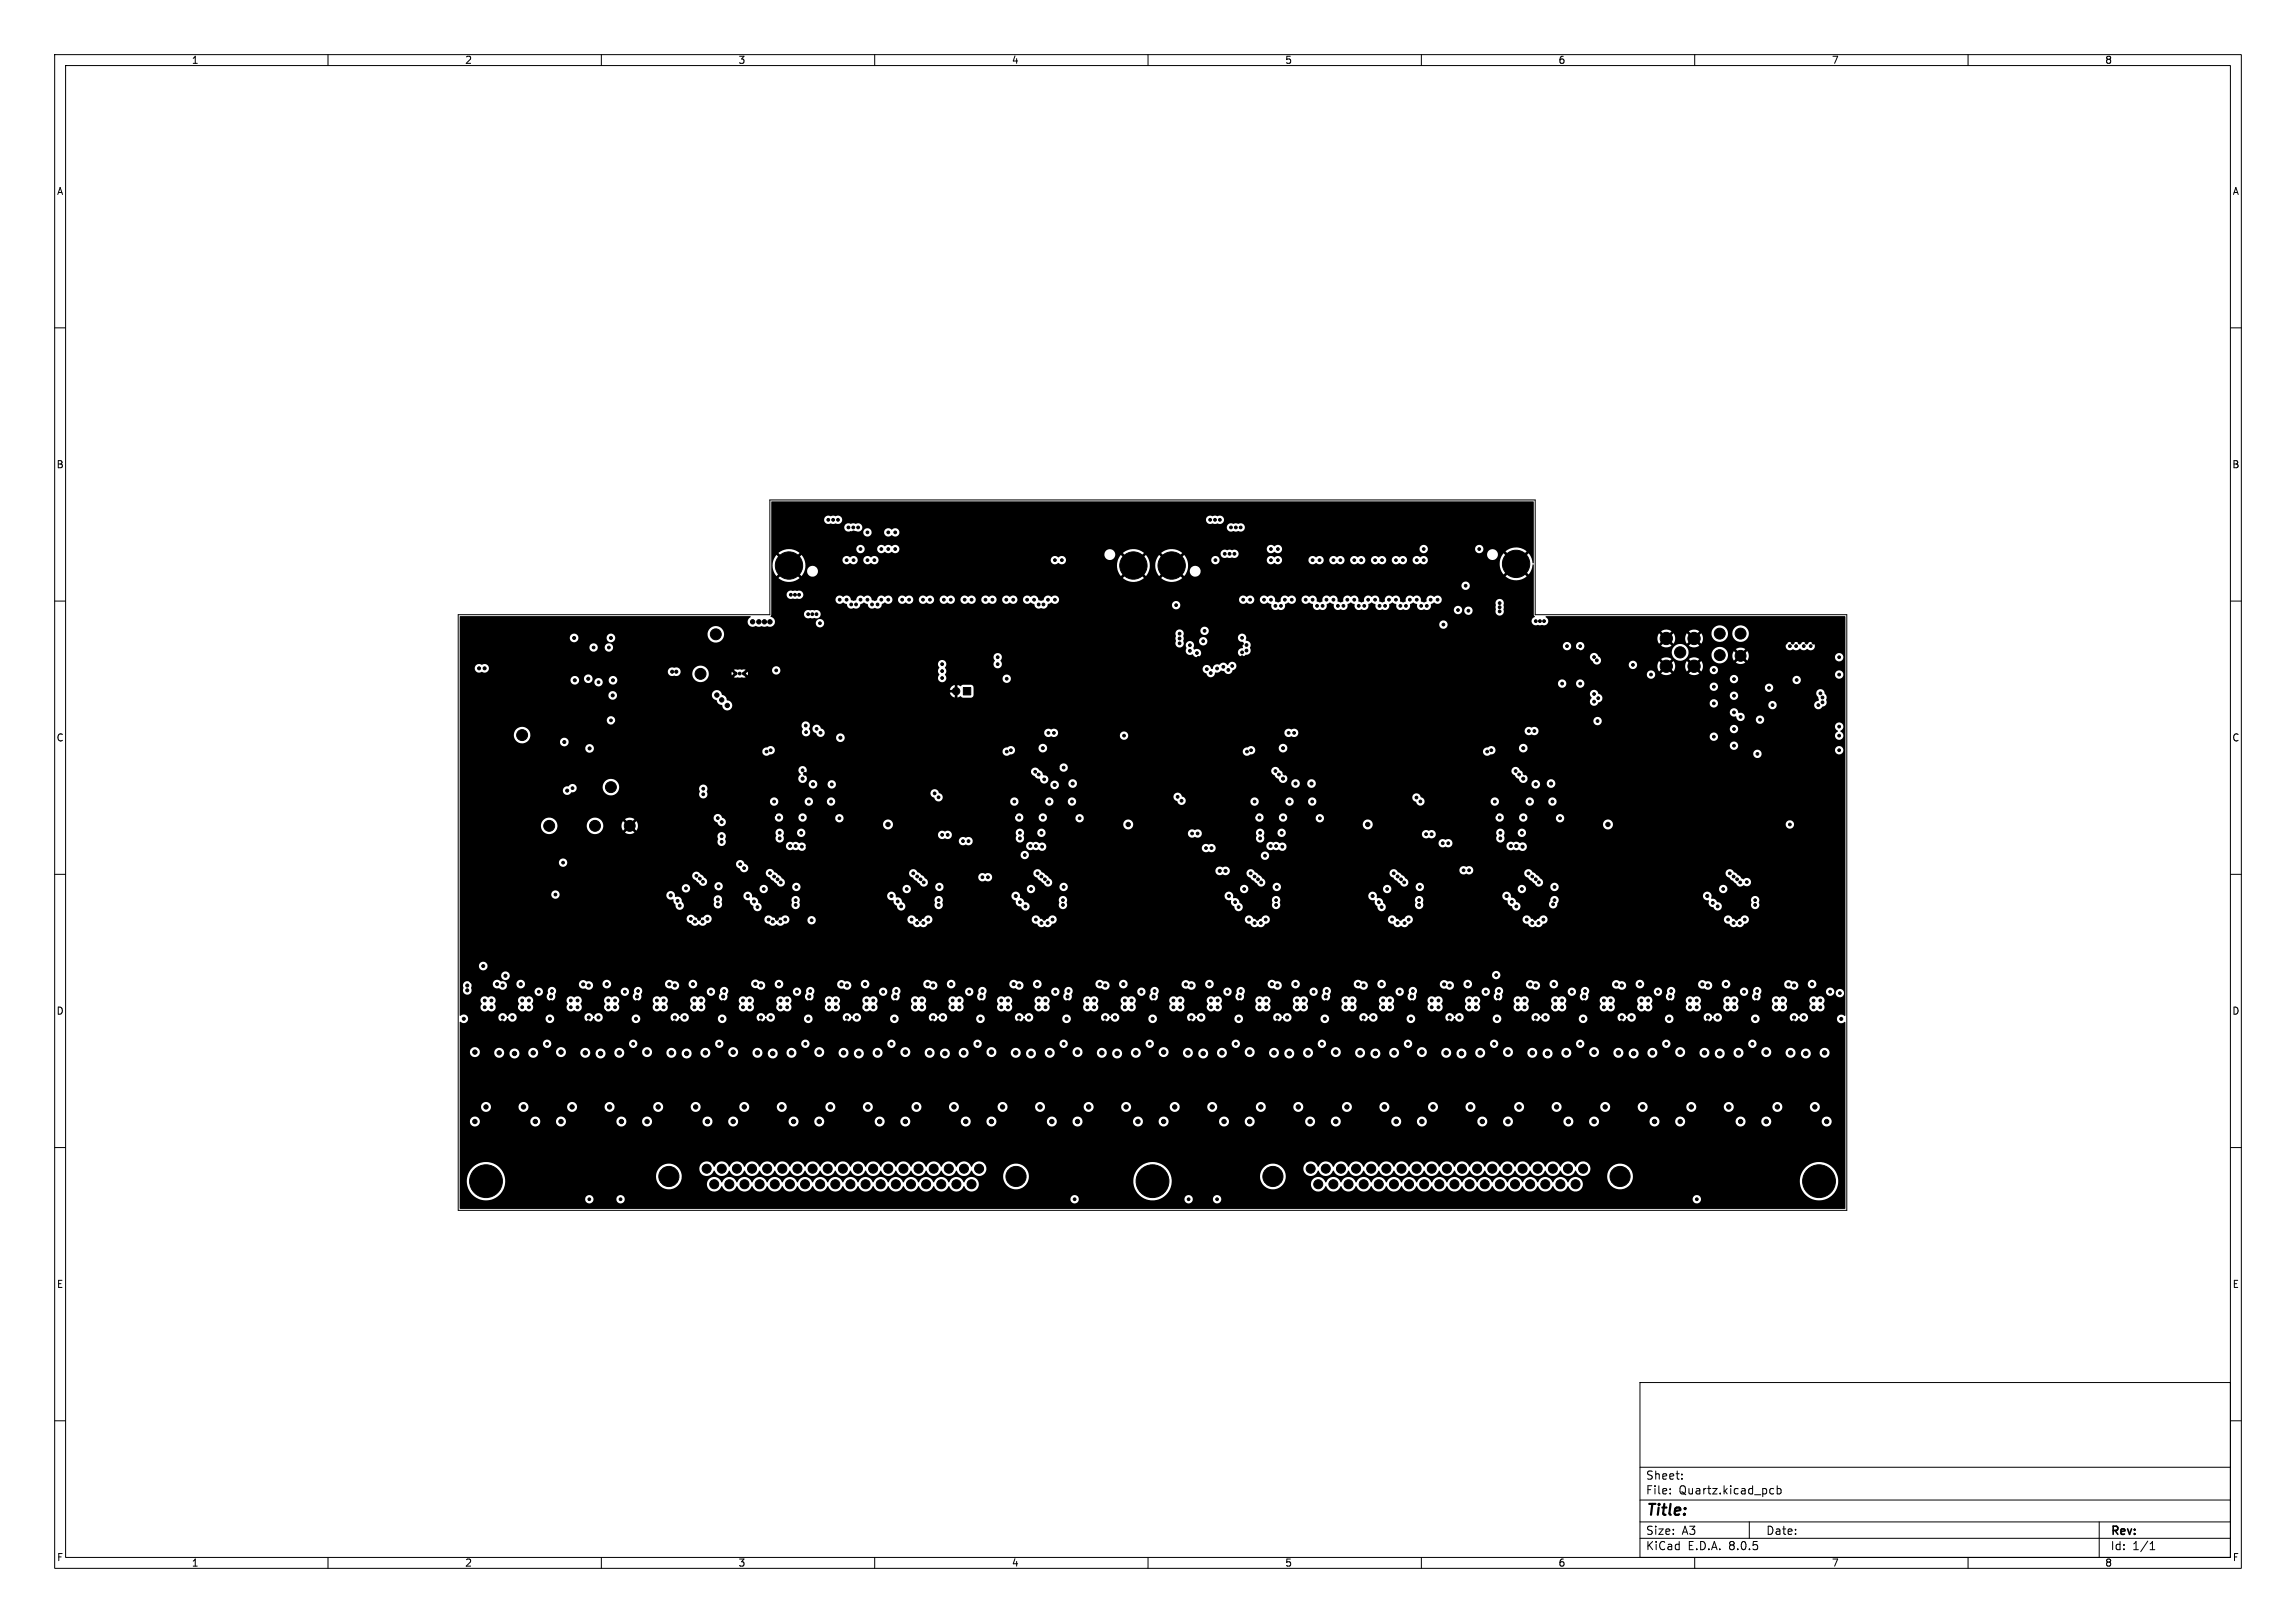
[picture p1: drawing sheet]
<svg xmlns="http://www.w3.org/2000/svg" width="420mm" height="297mm" viewBox="0 0 420 297" stroke-linecap="round" stroke-linejoin="round" font-family="sans-serif">
<defs><g id="words">
<text font-size="2.8" x="301" y="277.9">Title:</text>
<g font-size="2.1">
<text x="301" y="273.7">File:</text>
<text x="301" y="271">Sheet:</text>
<text x="307.1" y="273.7">Quartz.kicad_pcb</text>
<text x="301" y="281.1">Size:</text>
<text x="307.6" y="281.1">A3</text>
<text x="323" y="281.1">Date:</text>
<text x="386" y="281.3">Rev:</text>
<text x="301" y="283.9">KiCad</text>
<text x="308.7" y="283.9">E.D.A.</text>
<text x="316.3" y="283.9">8.0.5</text>
<text x="386" y="283.9">Id:</text>
<text x="390.1" y="283.9">1/1</text>
</g>
<g font-size="1.8">
<text x="35" y="11.9">1</text>
<text x="85" y="11.9">2</text>
<text x="135" y="11.9">3</text>
<text x="185" y="11.9">4</text>
<text x="235" y="11.9">5</text>
<text x="285" y="11.9">6</text>
<text x="335" y="11.9">7</text>
<text x="385" y="11.9">8</text>
<text x="10.3" y="35.9">A</text>
<text x="408.3" y="35.9">A</text>
<text x="10.3" y="85.9">B</text>
<text x="408.2" y="85.9">B</text>
<text x="10.3" y="135.9">C</text>
<text x="408.2" y="135.9">C</text>
<text x="10.3" y="185.9">D</text>
<text x="408.2" y="185.9">D</text>
<text x="10.3" y="235.9">E</text>
<text x="408.3" y="235.9">E</text>
<text x="10.3" y="285.9">F</text>
<text x="35" y="286.9">1</text>
<text x="85" y="286.9">2</text>
<text x="135" y="286.9">3</text>
<text x="185" y="286.9">4</text>
<text x="235" y="286.9">5</text>
<text x="285" y="286.9">6</text>
<text x="335" y="286.9">7</text>
<text x="385" y="286.9">8</text>
<text x="408.3" y="285.9">F</text>
</g>
</g></defs>
<g fill="none" stroke="#000" stroke-width=".18">
<path d="M10 10h400v277h-400zM12 12h396v273h-396zM60 10v2M110 10v2M160 10v2M210 10v2M260 10v2M310 10v2M360 10v2M10 60h2M408 60h2M10 110h2"/>
<path d="M83.8 112.5h57v-21h140v21h57v109h-254zM408 110h2M10 160h2M408 160h2M10 210h2M408 210h2M10 260h2M300 253h108v32h-108zM408 260h2M300 278.5h108M300 274.5h108M300 268.5h108"/>
<path d="M305.5 273.2v.2M305.5 272.5v.1M307.7 270.5v.2M307.7 269.8v.1M320 278.5v3M323.9 273.3h.5M323.9 272.5h.5M325.1 272.5l.4-.1 .3 .3v.4l-.1 .2h-.6M325.1 271.9v1.5M384 278.5v6.5M60 285v2M110 285v2"/>
<path d="M160 285v2M210 285v2M260 285v2M300 281.5h108M310 285v2M360 285v2M393.3 283.6h.9M393.3 282.5l.4-.4v1.5"/>
</g>
<g fill="#000" stroke="#000" stroke-width=".18">
<path d="M176.2 125.8h1.4v1.4h-1.4z"/>
<circle cx="151.1" cy="97.4" r=".25"/>
<circle cx="151.5" cy="95.1" r=".25"/>
<circle cx="152.4" cy="95.1" r=".25"/>
<circle cx="153.3" cy="95.1" r=".25"/>
<circle cx="153.6" cy="97.4" r=".25"/>
<circle cx="155.2" cy="96.5" r=".25"/>
<circle cx="156.1" cy="96.5" r=".25"/>
<circle cx="156.1" cy="97.4" r=".25"/>
<circle cx="157" cy="96.5" r=".25"/>
<circle cx="158.7" cy="97.4" r=".25"/>
<circle cx="159.9" cy="97.4" r=".25"/>
<circle cx="161.2" cy="97.4" r=".25"/>
<circle cx="162.5" cy="97.4" r=".25"/>
<circle cx="163.8" cy="97.4" r=".25"/>
<circle cx="165" cy="97.4" r=".25"/>
<circle cx="166.3" cy="97.4" r=".25"/>
<circle cx="170.1" cy="97.4" r=".25"/>
<circle cx="171.4" cy="97.4" r=".25"/>
<circle cx="175.2" cy="97.4" r=".25"/>
<circle cx="176.5" cy="97.4" r=".25"/>
<circle cx="180.3" cy="97.4" r=".25"/>
<circle cx="181.5" cy="97.4" r=".25"/>
<circle cx="185.3" cy="97.4" r=".25"/>
<circle cx="186.6" cy="97.4" r=".25"/>
<circle cx="190.4" cy="97.4" r=".25"/>
<circle cx="191.7" cy="97.4" r=".25"/>
<circle cx="195.5" cy="97.4" r=".25"/>
<circle cx="196.8" cy="97.4" r=".25"/>
<circle cx="200.6" cy="97.4" r=".25"/>
<circle cx="221.1" cy="97.4" r=".25"/>
<circle cx="221.4" cy="95.1" r=".25"/>
<circle cx="222.2" cy="95.1" r=".25"/>
<circle cx="223.1" cy="95.1" r=".25"/>
<circle cx="223.6" cy="97.4" r=".25"/>
<circle cx="225.2" cy="96.5" r=".25"/>
<circle cx="226.1" cy="96.5" r=".25"/>
<circle cx="226.9" cy="96.5" r=".25"/>
<circle cx="229.9" cy="97.4" r=".25"/>
<circle cx="231.2" cy="97.4" r=".25"/>
<circle cx="235" cy="97.4" r=".25"/>
<circle cx="236.3" cy="97.4" r=".25"/>
<circle cx="240.1" cy="97.4" r=".25"/>
<circle cx="241.4" cy="97.4" r=".25"/>
<circle cx="245.2" cy="97.4" r=".25"/>
<circle cx="246.5" cy="97.4" r=".25"/>
<circle cx="250.3" cy="97.4" r=".25"/>
<circle cx="251.5" cy="97.4" r=".25"/>
<circle cx="255.3" cy="97.4" r=".25"/>
<circle cx="256.6" cy="97.4" r=".25"/>
<circle cx="260.4" cy="97.4" r=".25"/>
<circle cx="261.7" cy="97.4" r=".25"/>
<circle cx="265.5" cy="97.4" r=".25"/>
<circle cx="266.8" cy="97.4" r=".25"/>
<circle cx="270.6" cy="97.4" r=".25"/>
<circle cx="105" cy="116.7" r=".28"/>
<circle cx="106.9" cy="116" r=".25"/>
<circle cx="107.9" cy="116" r=".25"/>
<circle cx="108.6" cy="118.5" r=".25"/>
<circle cx="109" cy="116" r=".25"/>
<circle cx="110" cy="116" r=".25"/>
<circle cx="111.4" cy="118.5" r=".25"/>
<circle cx="111.7" cy="116.7" r=".28"/>
<circle cx="123.3" cy="118.4" r=".28"/>
<circle cx="130.9" cy="116.1" r="1"/>
<circle cx="132.8" cy="119.6" r=".28"/>
<circle cx="132.8" cy="118.5" r=".25"/>
<circle cx="137.7" cy="113.8" r=".4"/>
<circle cx="138.8" cy="113.8" r=".4"/>
<circle cx="139.1" cy="118.2" r=".25"/>
<circle cx="139.8" cy="113.8" r=".4"/>
<circle cx="139.8" cy="118.2" r=".25"/>
<circle cx="140.6" cy="119.1" r=".25"/>
<circle cx="140.8" cy="113.8" r=".4"/>
<circle cx="144.3" cy="103.5" r="2.5"/>
<circle cx="144.7" cy="108.8" r=".25"/>
<circle cx="145.4" cy="108.8" r=".25"/>
<circle cx="146.2" cy="108.8" r=".25"/>
<circle cx="147.8" cy="112.4" r=".25"/>
<circle cx="148.6" cy="116.7" r=".25"/>
<circle cx="148.6" cy="112.4" r=".25"/>
<circle cx="149.4" cy="112.4" r=".25"/>
<circle cx="149.9" cy="115.4" r=".25"/>
<circle cx="150" cy="114" r=".25"/>
<circle cx="151.1" cy="102.5" r=".25"/>
<circle cx="152.3" cy="100.5" r=".25"/>
<circle cx="152.3" cy="105.6" r=".25"/>
<circle cx="153.6" cy="109.7" r=".25"/>
<circle cx="153.6" cy="102.5" r=".25"/>
<circle cx="154.9" cy="102.5" r=".25"/>
<circle cx="154.9" cy="100.5" r=".25"/>
<circle cx="154.9" cy="109.7" r=".25"/>
<circle cx="155.7" cy="110.6" r=".25"/>
<circle cx="156.1" cy="102.5" r=".25"/>
<circle cx="156.1" cy="105.6" r=".25"/>
<circle cx="156.6" cy="110.6" r=".25"/>
<circle cx="157.4" cy="100.5" r=".25"/>
<circle cx="157.4" cy="102.5" r=".25"/>
<circle cx="157.4" cy="109.7" r=".25"/>
<circle cx="158.7" cy="109.7" r=".25"/>
<circle cx="158.7" cy="102.5" r=".25"/>
<circle cx="159.5" cy="110.6" r=".25"/>
<circle cx="159.9" cy="102.5" r=".25"/>
<circle cx="159.9" cy="105.6" r=".25"/>
<circle cx="160.5" cy="110.6" r=".25"/>
<circle cx="161.2" cy="109.7" r=".25"/>
<circle cx="161.2" cy="100.5" r=".25"/>
<circle cx="161.2" cy="102.5" r=".25"/>
<circle cx="162.5" cy="109.7" r=".25"/>
<circle cx="162.5" cy="100.5" r=".25"/>
<circle cx="163.8" cy="105.6" r=".25"/>
<circle cx="163.8" cy="100.5" r=".25"/>
<circle cx="165" cy="109.7" r=".25"/>
<circle cx="165" cy="102.5" r=".25"/>
<circle cx="166.3" cy="100.5" r=".25"/>
<circle cx="166.3" cy="109.7" r=".25"/>
<circle cx="167.6" cy="105.6" r=".25"/>
<circle cx="168.8" cy="102.5" r=".25"/>
<circle cx="168.8" cy="109.7" r=".25"/>
<circle cx="170.1" cy="100.5" r=".25"/>
<circle cx="170.1" cy="109.7" r=".25"/>
<circle cx="171.4" cy="105.6" r=".25"/>
<circle cx="172.6" cy="102.5" r=".25"/>
<circle cx="172.6" cy="109.7" r=".25"/>
<circle cx="173.9" cy="109.7" r=".25"/>
<circle cx="173.9" cy="100.5" r=".25"/>
<circle cx="175.2" cy="105.6" r=".25"/>
<circle cx="176.5" cy="102.5" r=".25"/>
<circle cx="176.5" cy="109.7" r=".25"/>
<circle cx="177.7" cy="109.7" r=".25"/>
<circle cx="177.7" cy="100.5" r=".25"/>
<circle cx="179" cy="105.6" r=".25"/>
<circle cx="180.3" cy="102.5" r=".25"/>
<circle cx="180.3" cy="109.7" r=".25"/>
<circle cx="181.5" cy="109.7" r=".25"/>
<circle cx="181.5" cy="100.5" r=".25"/>
<circle cx="182.8" cy="105.6" r=".25"/>
<circle cx="184.1" cy="102.5" r=".25"/>
<circle cx="184.1" cy="109.7" r=".25"/>
<circle cx="185.3" cy="109.7" r=".25"/>
<circle cx="185.3" cy="100.5" r=".25"/>
<circle cx="186.6" cy="105.6" r=".25"/>
<circle cx="187.9" cy="109.7" r=".25"/>
<circle cx="187.9" cy="102.5" r=".25"/>
<circle cx="189.2" cy="100.5" r=".25"/>
<circle cx="189.2" cy="109.7" r=".25"/>
<circle cx="190" cy="110.6" r=".25"/>
<circle cx="190.4" cy="105.6" r=".25"/>
<circle cx="190.9" cy="110.6" r=".25"/>
<circle cx="191.7" cy="109.7" r=".25"/>
<circle cx="191.7" cy="102.5" r=".25"/>
<circle cx="193" cy="100.5" r=".25"/>
<circle cx="193" cy="102.5" r=".25"/>
<circle cx="193" cy="109.7" r=".25"/>
<circle cx="194.2" cy="100.5" r=".25"/>
<circle cx="194.2" cy="105.6" r=".25"/>
<circle cx="194.2" cy="102.5" r=".25"/>
<circle cx="195.5" cy="102.5" r=".25"/>
<circle cx="196.8" cy="102.5" r=".25"/>
<circle cx="198" cy="100.5" r=".25"/>
<circle cx="198" cy="105.6" r=".25"/>
<circle cx="199.3" cy="100.5" r=".25"/>
<circle cx="200.6" cy="102.5" r=".25"/>
<circle cx="202.2" cy="110.6" r=".25"/>
<circle cx="207.3" cy="103.5" r="2.5"/>
<circle cx="211.7" cy="110.7" r=".25"/>
<circle cx="214.3" cy="103.5" r="2.5"/>
<circle cx="215.1" cy="110.7" r=".25"/>
<circle cx="215.8" cy="117.7" r=".25"/>
<circle cx="215.8" cy="116" r=".25"/>
<circle cx="215.8" cy="116.8" r=".25"/>
<circle cx="217.7" cy="118.1" r=".25"/>
<circle cx="217.7" cy="119.1" r=".25"/>
<circle cx="218.9" cy="119.5" r=".25"/>
<circle cx="218.9" cy="114.6" r=".25"/>
<circle cx="220.1" cy="117.3" r=".25"/>
<circle cx="220.3" cy="115.4" r=".25"/>
<circle cx="221.1" cy="102.5" r=".25"/>
<circle cx="222.1" cy="114.6" r=".25"/>
<circle cx="222.3" cy="105.6" r=".25"/>
<circle cx="222.3" cy="100.5" r=".25"/>
<circle cx="222.3" cy="102.5" r=".25"/>
<circle cx="222.9" cy="115.6" r=".25"/>
<circle cx="223.6" cy="102.5" r=".25"/>
<circle cx="224" cy="101.3" r=".25"/>
<circle cx="224.9" cy="101.3" r=".25"/>
<circle cx="225.8" cy="101.3" r=".25"/>
<circle cx="226.1" cy="105.6" r=".25"/>
<circle cx="227.2" cy="117.8" r=".25"/>
<circle cx="227.2" cy="119.4" r=".25"/>
<circle cx="227.2" cy="116.7" r=".25"/>
<circle cx="227.4" cy="102.5" r=".25"/>
<circle cx="227.4" cy="109.7" r=".25"/>
<circle cx="228" cy="119" r=".25"/>
<circle cx="228" cy="118" r=".25"/>
<circle cx="228.7" cy="109.7" r=".25"/>
<circle cx="229.9" cy="105.6" r=".25"/>
<circle cx="231.2" cy="102.5" r=".25"/>
<circle cx="231.2" cy="109.7" r=".25"/>
<circle cx="232.5" cy="102.5" r=".25"/>
<circle cx="232.5" cy="100.5" r=".25"/>
<circle cx="232.5" cy="109.7" r=".25"/>
<circle cx="233.3" cy="110.9" r=".25"/>
<circle cx="233.8" cy="105.6" r=".25"/>
<circle cx="233.8" cy="102.5" r=".25"/>
<circle cx="233.8" cy="100.5" r=".25"/>
<circle cx="234.3" cy="110.9" r=".25"/>
<circle cx="235" cy="102.5" r=".25"/>
<circle cx="235" cy="109.7" r=".25"/>
<circle cx="236.3" cy="109.7" r=".25"/>
<circle cx="236.3" cy="100.5" r=".25"/>
<circle cx="237.6" cy="105.6" r=".25"/>
<circle cx="238.8" cy="109.7" r=".25"/>
<circle cx="238.8" cy="102.5" r=".25"/>
<circle cx="240.1" cy="102.5" r=".25"/>
<circle cx="240.1" cy="100.5" r=".25"/>
<circle cx="240.1" cy="109.7" r=".25"/>
<circle cx="240.9" cy="110.9" r=".25"/>
<circle cx="241.4" cy="102.5" r=".25"/>
<circle cx="241.4" cy="105.6" r=".25"/>
<circle cx="241.9" cy="110.9" r=".25"/>
<circle cx="242.6" cy="109.7" r=".25"/>
<circle cx="242.6" cy="102.5" r=".25"/>
<circle cx="243.9" cy="102.5" r=".25"/>
<circle cx="243.9" cy="109.7" r=".25"/>
<circle cx="243.9" cy="100.5" r=".25"/>
<circle cx="244.7" cy="110.9" r=".25"/>
<circle cx="245.2" cy="102.5" r=".25"/>
<circle cx="245.2" cy="105.6" r=".25"/>
<circle cx="245.7" cy="110.9" r=".25"/>
<circle cx="246.5" cy="102.5" r=".25"/>
<circle cx="246.5" cy="109.7" r=".25"/>
<circle cx="247.7" cy="100.5" r=".25"/>
<circle cx="247.7" cy="102.5" r=".25"/>
<circle cx="247.7" cy="109.7" r=".25"/>
<circle cx="248.5" cy="110.9" r=".25"/>
<circle cx="249" cy="102.5" r=".25"/>
<circle cx="249" cy="105.6" r=".25"/>
<circle cx="249.6" cy="110.9" r=".25"/>
<circle cx="250.3" cy="102.5" r=".25"/>
<circle cx="250.3" cy="109.7" r=".25"/>
<circle cx="251.5" cy="109.7" r=".25"/>
<circle cx="251.5" cy="102.5" r=".25"/>
<circle cx="251.5" cy="100.5" r=".25"/>
<circle cx="252.3" cy="110.9" r=".25"/>
<circle cx="252.8" cy="102.5" r=".25"/>
<circle cx="252.8" cy="105.6" r=".25"/>
<circle cx="253.4" cy="110.9" r=".25"/>
<circle cx="254.1" cy="102.5" r=".25"/>
<circle cx="254.1" cy="109.7" r=".25"/>
<circle cx="255.3" cy="102.5" r=".25"/>
<circle cx="255.3" cy="100.5" r=".25"/>
<circle cx="255.3" cy="109.7" r=".25"/>
<circle cx="256.2" cy="110.9" r=".25"/>
<circle cx="256.6" cy="105.6" r=".25"/>
<circle cx="256.6" cy="102.5" r=".25"/>
<circle cx="257.2" cy="110.9" r=".25"/>
<circle cx="257.9" cy="102.5" r=".25"/>
<circle cx="257.9" cy="109.7" r=".25"/>
<circle cx="259.2" cy="100.5" r=".25"/>
<circle cx="259.2" cy="109.7" r=".25"/>
<circle cx="259.2" cy="102.5" r=".25"/>
<circle cx="260" cy="110.9" r=".25"/>
<circle cx="260.4" cy="105.6" r=".25"/>
<circle cx="260.4" cy="100.5" r=".25"/>
<circle cx="260.4" cy="102.5" r=".25"/>
<circle cx="261" cy="110.9" r=".25"/>
<circle cx="261.7" cy="102.5" r=".25"/>
<circle cx="261.7" cy="109.7" r=".25"/>
<circle cx="263" cy="100.5" r=".25"/>
<circle cx="263" cy="109.7" r=".25"/>
<circle cx="264" cy="114.3" r=".25"/>
<circle cx="264.2" cy="100.5" r=".25"/>
<circle cx="264.2" cy="105.6" r=".25"/>
<circle cx="264.9" cy="115.8" r=".25"/>
<circle cx="265.5" cy="102.5" r=".25"/>
<circle cx="266.7" cy="111.6" r=".25"/>
<circle cx="266.8" cy="102.5" r=".25"/>
<circle cx="268" cy="105.6" r=".25"/>
<circle cx="268" cy="100.5" r=".25"/>
<circle cx="268.1" cy="107.2" r=".25"/>
<circle cx="268.1" cy="115.8" r=".25"/>
<circle cx="268.6" cy="111.8" r=".25"/>
<circle cx="269.3" cy="100.5" r=".25"/>
<circle cx="270.6" cy="100.5" r=".25"/>
<circle cx="270.6" cy="102.5" r=".25"/>
<circle cx="270.6" cy="111.9" r=".25"/>
<circle cx="272" cy="110.5" r=".25"/>
<circle cx="274.3" cy="111.9" r=".25"/>
<circle cx="274.3" cy="110.4" r=".25"/>
<circle cx="274.3" cy="111.1" r=".25"/>
<circle cx="276.2" cy="112.1" r=".25"/>
<circle cx="276.9" cy="112.1" r=".25"/>
<circle cx="277.3" cy="103.2" r="2.5"/>
<circle cx="280.9" cy="113.7" r=".25"/>
<circle cx="281.7" cy="113.7" r=".25"/>
<circle cx="282.4" cy="113.7" r=".25"/>
<circle cx="282.6" cy="119.3" r=".25"/>
<circle cx="282.8" cy="118.4" r=".25"/>
<circle cx="286.6" cy="118.2" r=".25"/>
<circle cx="287.3" cy="117.2" r=".25"/>
<circle cx="288.7" cy="119.1" r=".25"/>
<circle cx="289.1" cy="118.2" r=".25"/>
<circle cx="298.3" cy="117.9" r=".25"/>
<circle cx="301.1" cy="117.9" r=".25"/>
<circle cx="304.8" cy="116.8" r="1.12"/>
<circle cx="307.3" cy="119.4" r="1.03"/>
<circle cx="309.9" cy="116.8" r="1.12"/>
<circle cx="314.6" cy="116" r="1"/>
<circle cx="314.6" cy="119.9" r="1"/>
<circle cx="318.4" cy="116" r="1"/>
<circle cx="321.6" cy="117.6" r=".25"/>
<circle cx="322.8" cy="117.6" r=".25"/>
<circle cx="324.1" cy="117.6" r=".25"/>
<circle cx="325.4" cy="117.6" r=".25"/>
<circle cx="326.6" cy="117.6" r=".25"/>
<circle cx="327.4" cy="118.2" r=".25"/>
<circle cx="327.9" cy="117.6" r=".25"/>
<circle cx="328.5" cy="118.2" r=".25"/>
<circle cx="329.2" cy="117.6" r=".25"/>
<circle cx="329.9" cy="118.2" r=".25"/>
<circle cx="330.5" cy="117.6" r=".25"/>
<circle cx="331.2" cy="118.2" r=".25"/>
<circle cx="331.7" cy="117.6" r=".25"/>
<circle cx="333" cy="117.6" r=".25"/>
<circle cx="86.7" cy="125.4" r=".28"/>
<circle cx="87.6" cy="122.3" r=".28"/>
<circle cx="88.1" cy="126.7" r=".28"/>
<circle cx="88.6" cy="122.3" r=".28"/>
<circle cx="95.5" cy="134.5" r="1"/>
<circle cx="97.9" cy="139.1" r=".25"/>
<circle cx="98.1" cy="136.2" r=".28"/>
<circle cx="98.8" cy="137.6" r=".28"/>
<circle cx="99.2" cy="139.2" r=".28"/>
<circle cx="100.2" cy="137.5" r=".28"/>
<circle cx="100.3" cy="139.1" r=".28"/>
<circle cx="103.2" cy="135.8" r=".28"/>
<circle cx="103.3" cy="126.9" r=".25"/>
<circle cx="104.8" cy="135.7" r=".28"/>
<circle cx="105.1" cy="124.5" r=".28"/>
<circle cx="105.2" cy="127.3" r=".25"/>
<circle cx="105.4" cy="130.3" r=".4"/>
<circle cx="107.4" cy="140" r=".25"/>
<circle cx="107.6" cy="124.2" r=".28"/>
<circle cx="107.8" cy="137" r=".28"/>
<circle cx="109.5" cy="124.8" r=".25"/>
<circle cx="111.4" cy="128.3" r=".25"/>
<circle cx="111.6" cy="139.3" r=".28"/>
<circle cx="111.8" cy="131.8" r=".25"/>
<circle cx="112.1" cy="127.3" r=".28"/>
<circle cx="112.1" cy="124.5" r=".28"/>
<circle cx="112.4" cy="122.2" r=".28"/>
<circle cx="112.4" cy="120.7" r=".28"/>
<circle cx="112.4" cy="121.4" r=".28"/>
<circle cx="112.6" cy="132.5" r=".28"/>
<circle cx="114" cy="133.9" r=".28"/>
<circle cx="114" cy="127" r=".25"/>
<circle cx="122.9" cy="122.9" r=".28"/>
<circle cx="123.7" cy="122.9" r=".28"/>
<circle cx="128.1" cy="123.3" r="1"/>
<circle cx="131.1" cy="127.2" r=".4"/>
<circle cx="132" cy="128.1" r=".4"/>
<circle cx="132.8" cy="120.7" r=".28"/>
<circle cx="133" cy="129.1" r=".4"/>
<circle cx="134.6" cy="123.3" r=".25"/>
<circle cx="135.3" cy="123.3" r=".25"/>
<circle cx="136.1" cy="123.3" r=".25"/>
<circle cx="137.7" cy="121.2" r=".28"/>
<circle cx="139.1" cy="125.7" r=".28"/>
<circle cx="140.2" cy="137.5" r=".25"/>
<circle cx="140.5" cy="124" r=".25"/>
<circle cx="140.6" cy="120" r=".25"/>
<circle cx="141" cy="137.3" r=".25"/>
<circle cx="142" cy="122.7" r=".25"/>
<circle cx="147.4" cy="132.8" r=".25"/>
<circle cx="147.4" cy="134" r=".25"/>
<circle cx="149.4" cy="133.4" r=".25"/>
<circle cx="150.1" cy="134.1" r=".25"/>
<circle cx="153.5" cy="138.6" r=".28"/>
<circle cx="153.7" cy="135" r=".28"/>
<circle cx="172.3" cy="122.8" r=".25"/>
<circle cx="172.3" cy="124.1" r=".25"/>
<circle cx="172.3" cy="121.5" r=".25"/>
<circle cx="174.9" cy="126.5" r=".67"/>
<circle cx="178.3" cy="121.2" r=".25"/>
<circle cx="182.5" cy="121.5" r=".25"/>
<circle cx="182.5" cy="120.3" r=".25"/>
<circle cx="183" cy="126.9" r=".25"/>
<circle cx="184.1" cy="137.5" r=".25"/>
<circle cx="184.1" cy="124.2" r=".25"/>
<circle cx="184.9" cy="137.3" r=".25"/>
<circle cx="190.8" cy="136.9" r=".28"/>
<circle cx="191.8" cy="134.1" r=".25"/>
<circle cx="192.8" cy="134.1" r=".25"/>
<circle cx="196" cy="139.4" r=".28"/>
<circle cx="205.6" cy="134.6" r=".25"/>
<circle cx="219.2" cy="120.4" r=".25"/>
<circle cx="220" cy="121.2" r=".25"/>
<circle cx="220.7" cy="122.4" r=".25"/>
<circle cx="221.5" cy="123.2" r=".25"/>
<circle cx="222.5" cy="124.7" r=".25"/>
<circle cx="222.6" cy="122.3" r=".25"/>
<circle cx="223.8" cy="122" r=".25"/>
<circle cx="223.8" cy="124.7" r=".25"/>
<circle cx="224.7" cy="122.6" r=".25"/>
<circle cx="225.4" cy="121.9" r=".25"/>
<circle cx="226.4" cy="121" r=".25"/>
<circle cx="227.2" cy="120.3" r=".25"/>
<circle cx="228.1" cy="137.5" r=".25"/>
<circle cx="228.9" cy="137.3" r=".25"/>
<circle cx="234.7" cy="136.9" r=".28"/>
<circle cx="235.7" cy="134.1" r=".25"/>
<circle cx="236.7" cy="134.1" r=".25"/>
<circle cx="239.9" cy="139.4" r=".28"/>
<circle cx="272" cy="137.5" r=".25"/>
<circle cx="272.8" cy="137.3" r=".25"/>
<circle cx="278.6" cy="136.9" r=".28"/>
<circle cx="279.7" cy="133.8" r=".25"/>
<circle cx="280.7" cy="133.8" r=".25"/>
<circle cx="283.1" cy="131.6" r=".25"/>
<circle cx="284.5" cy="123.6" r=".25"/>
<circle cx="285.4" cy="138.6" r=".28"/>
<circle cx="285.7" cy="120.1" r=".25"/>
<circle cx="285.7" cy="125.1" r=".25"/>
<circle cx="285.9" cy="132.2" r=".25"/>
<circle cx="286" cy="128.3" r=".25"/>
<circle cx="286.5" cy="126.9" r=".25"/>
<circle cx="288.3" cy="126.9" r=".25"/>
<circle cx="288.7" cy="132.2" r=".25"/>
<circle cx="288.7" cy="120" r=".25"/>
<circle cx="289.1" cy="125.1" r=".25"/>
<circle cx="291.6" cy="127" r=".25"/>
<circle cx="291.6" cy="128.4" r=".25"/>
<circle cx="291.6" cy="120.2" r=".25"/>
<circle cx="291.7" cy="122.9" r=".25"/>
<circle cx="291.7" cy="122.2" r=".25"/>
<circle cx="292.1" cy="120.8" r=".25"/>
<circle cx="292.2" cy="132" r=".25"/>
<circle cx="292.4" cy="127.8" r=".25"/>
<circle cx="293" cy="125.2" r=".25"/>
<circle cx="298.3" cy="123.2" r=".25"/>
<circle cx="298.7" cy="121.7" r=".25"/>
<circle cx="302" cy="123.4" r=".25"/>
<circle cx="304.8" cy="121.9" r="1.12"/>
<circle cx="309.9" cy="121.9" r="1.12"/>
<circle cx="313.5" cy="125.7" r=".25"/>
<circle cx="313.5" cy="122.6" r=".25"/>
<circle cx="313.5" cy="128.7" r=".25"/>
<circle cx="313.5" cy="134.8" r=".25"/>
<circle cx="317.2" cy="130.4" r=".25"/>
<circle cx="317.2" cy="127.3" r=".25"/>
<circle cx="317.2" cy="124.3" r=".25"/>
<circle cx="317.2" cy="136.5" r=".25"/>
<circle cx="317.2" cy="138.1" r=".25"/>
<circle cx="317.2" cy="132" r=".25"/>
<circle cx="317.2" cy="133.4" r=".25"/>
<circle cx="317.2" cy="135.1" r=".25"/>
<circle cx="317.2" cy="125.9" r=".25"/>
<circle cx="317.2" cy="129" r=".25"/>
<circle cx="318.4" cy="120" r="1"/>
<circle cx="318.4" cy="131.2" r=".25"/>
<circle cx="321.5" cy="138" r=".25"/>
<circle cx="321.6" cy="139.1" r=".25"/>
<circle cx="321.8" cy="129" r=".25"/>
<circle cx="321.9" cy="131.7" r=".25"/>
<circle cx="323.6" cy="125.9" r=".25"/>
<circle cx="324.2" cy="129" r=".25"/>
<circle cx="324.7" cy="132.8" r=".25"/>
<circle cx="325" cy="135.1" r=".25"/>
<circle cx="326" cy="133.2" r=".25"/>
<circle cx="328.7" cy="124.4" r=".25"/>
<circle cx="331" cy="136.1" r=".25"/>
<circle cx="332.6" cy="129" r=".25"/>
<circle cx="333" cy="126.9" r=".25"/>
<circle cx="333.4" cy="127.6" r=".25"/>
<circle cx="333.4" cy="128.5" r=".25"/>
<circle cx="335.4" cy="131.7" r=".25"/>
<circle cx="335.4" cy="128.1" r=".25"/>
<circle cx="336.4" cy="134.6" r=".25"/>
<circle cx="336.4" cy="133" r=".25"/>
<circle cx="336.4" cy="137.3" r=".25"/>
<circle cx="336.4" cy="120.3" r=".25"/>
<circle cx="336.4" cy="123.4" r=".25"/>
<circle cx="99.8" cy="147.2" r=".25"/>
<circle cx="100.5" cy="151.1" r="1"/>
<circle cx="101" cy="148.6" r=".25"/>
<circle cx="101.7" cy="143.8" r=".25"/>
<circle cx="103" cy="157.9" r=".25"/>
<circle cx="103.7" cy="144.7" r=".28"/>
<circle cx="104.7" cy="148" r=".25"/>
<circle cx="104.7" cy="144.2" r=".25"/>
<circle cx="107.4" cy="141.2" r=".25"/>
<circle cx="107.8" cy="140.6" r=".25"/>
<circle cx="108.2" cy="148.6" r=".25"/>
<circle cx="108.5" cy="142.9" r=".25"/>
<circle cx="108.8" cy="151.1" r="1"/>
<circle cx="109.3" cy="147.2" r=".25"/>
<circle cx="109.3" cy="144.3" r=".25"/>
<circle cx="111.7" cy="144" r="1"/>
<circle cx="112.7" cy="140.8" r=".28"/>
<circle cx="115.2" cy="151.1" r="1"/>
<circle cx="128.6" cy="144.3" r=".25"/>
<circle cx="128.6" cy="145.4" r=".25"/>
<circle cx="131.3" cy="149.7" r=".25"/>
<circle cx="131.8" cy="142.6" r=".25"/>
<circle cx="131.8" cy="147.1" r=".25"/>
<circle cx="132" cy="154.1" r=".25"/>
<circle cx="132" cy="153" r=".25"/>
<circle cx="132" cy="150.4" r=".25"/>
<circle cx="133.5" cy="146" r=".25"/>
<circle cx="133.7" cy="150.6" r=".25"/>
<circle cx="135.4" cy="158.1" r=".25"/>
<circle cx="135.6" cy="148.2" r=".25"/>
<circle cx="135.6" cy="143.9" r=".25"/>
<circle cx="136.1" cy="158.9" r=".25"/>
<circle cx="136.4" cy="154.7" r=".25"/>
<circle cx="136.9" cy="152.8" r=".25"/>
<circle cx="137.2" cy="148.2" r=".25"/>
<circle cx="139.6" cy="153" r=".25"/>
<circle cx="139.6" cy="157.9" r=".25"/>
<circle cx="140" cy="152.1" r=".25"/>
<circle cx="140.6" cy="149.1" r=".25"/>
<circle cx="140.8" cy="159.8" r=".25"/>
<circle cx="141.6" cy="149.1" r=".25"/>
<circle cx="141.6" cy="146.7" r=".25"/>
<circle cx="141.7" cy="154.6" r=".25"/>
<circle cx="142.5" cy="149.6" r=".25"/>
<circle cx="142.6" cy="152.4" r=".25"/>
<circle cx="142.6" cy="153.4" r=".25"/>
<circle cx="144.1" cy="148" r=".25"/>
<circle cx="144.1" cy="149" r=".25"/>
<circle cx="144.5" cy="154.8" r=".25"/>
<circle cx="145.4" cy="148" r=".25"/>
<circle cx="145.4" cy="149" r=".25"/>
<circle cx="145.5" cy="154.8" r=".25"/>
<circle cx="146.6" cy="152.4" r=".25"/>
<circle cx="146.7" cy="154.9" r=".25"/>
<circle cx="146.8" cy="149.6" r=".25"/>
<circle cx="146.8" cy="140.9" r=".25"/>
<circle cx="146.8" cy="142.5" r=".28"/>
<circle cx="147.2" cy="141.6" r=".25"/>
<circle cx="147.7" cy="154.9" r=".25"/>
<circle cx="148" cy="149.1" r=".25"/>
<circle cx="148" cy="146.7" r=".25"/>
<circle cx="148.5" cy="154.2" r=".25"/>
<circle cx="148.7" cy="143.5" r=".28"/>
<circle cx="149" cy="149.1" r=".25"/>
<circle cx="149.5" cy="157.1" r=".25"/>
<circle cx="149.5" cy="140.5" r=".28"/>
<circle cx="152" cy="140.2" r=".25"/>
<circle cx="152" cy="146.7" r=".25"/>
<circle cx="152.1" cy="143.5" r=".25"/>
<circle cx="152.7" cy="153.9" r=".25"/>
<circle cx="152.8" cy="148.2" r=".25"/>
<circle cx="153.5" cy="149.7" r=".25"/>
<circle cx="153.9" cy="154.7" r=".25"/>
<circle cx="155.4" cy="149" r=".25"/>
<circle cx="155.8" cy="143.8" r=".25"/>
<circle cx="156.1" cy="149.7" r=".25"/>
<circle cx="156.7" cy="140.1" r=".25"/>
<circle cx="157.2" cy="152.5" r=".25"/>
<circle cx="157.5" cy="144" r=".25"/>
<circle cx="158.1" cy="148.5" r=".25"/>
<circle cx="162.4" cy="150.9" r=".4"/>
<circle cx="166.5" cy="145.3" r=".25"/>
<circle cx="167.1" cy="159.8" r=".25"/>
<circle cx="167.8" cy="148.8" r=".25"/>
<circle cx="171" cy="145.2" r=".25"/>
<circle cx="171.7" cy="145.9" r=".25"/>
<circle cx="172.3" cy="152.8" r=".25"/>
<circle cx="173.4" cy="152.8" r=".25"/>
<circle cx="174.4" cy="146.6" r=".28"/>
<circle cx="174.5" cy="143.6" r=".28"/>
<circle cx="175.6" cy="152" r=".28"/>
<circle cx="176.1" cy="153.9" r=".25"/>
<circle cx="177" cy="146.2" r=".28"/>
<circle cx="177.2" cy="153.9" r=".25"/>
<circle cx="179.2" cy="148.2" r=".28"/>
<circle cx="179.3" cy="152.7" r=".28"/>
<circle cx="179.6" cy="143.9" r=".28"/>
<circle cx="180.3" cy="147.6" r=".28"/>
<circle cx="181.5" cy="153.8" r=".28"/>
<circle cx="183.5" cy="153" r=".25"/>
<circle cx="183.9" cy="152.1" r=".25"/>
<circle cx="184.5" cy="149.1" r=".25"/>
<circle cx="184.8" cy="157" r=".28"/>
<circle cx="185.5" cy="146.7" r=".25"/>
<circle cx="185.5" cy="149.1" r=".25"/>
<circle cx="185.7" cy="154.6" r=".25"/>
<circle cx="186.4" cy="149.6" r=".25"/>
<circle cx="186.6" cy="152.4" r=".25"/>
<circle cx="186.6" cy="153.4" r=".25"/>
<circle cx="187.5" cy="156.5" r=".25"/>
<circle cx="188.1" cy="148" r=".25"/>
<circle cx="188.1" cy="149" r=".25"/>
<circle cx="188.5" cy="154.8" r=".25"/>
<circle cx="189.4" cy="149" r=".25"/>
<circle cx="189.4" cy="148" r=".25"/>
<circle cx="189.4" cy="141.2" r=".25"/>
<circle cx="189.5" cy="154.8" r=".25"/>
<circle cx="189.8" cy="159.8" r=".25"/>
<circle cx="190" cy="141.7" r=".25"/>
<circle cx="190.5" cy="152.4" r=".25"/>
<circle cx="190.6" cy="154.9" r=".25"/>
<circle cx="190.8" cy="149.6" r=".25"/>
<circle cx="191" cy="142.6" r=".25"/>
<circle cx="191.1" cy="141.5" r=".28"/>
<circle cx="191.9" cy="149.1" r=".25"/>
<circle cx="191.9" cy="146.7" r=".25"/>
<circle cx="192.4" cy="154.2" r=".25"/>
<circle cx="192.4" cy="153.2" r=".25"/>
<circle cx="192.9" cy="149.1" r=".25"/>
<circle cx="192.9" cy="143.6" r=".28"/>
<circle cx="193.4" cy="140.5" r=".28"/>
<circle cx="193.4" cy="155.8" r=".28"/>
<circle cx="194.6" cy="140.5" r=".25"/>
<circle cx="195.6" cy="152.5" r=".28"/>
<circle cx="196" cy="140.2" r=".25"/>
<circle cx="196.1" cy="146.7" r=".25"/>
<circle cx="196.2" cy="143.4" r=".28"/>
<circle cx="196.7" cy="148.2" r=".25"/>
<circle cx="197.5" cy="149.7" r=".25"/>
<circle cx="197.7" cy="154.3" r=".28"/>
<circle cx="200" cy="149.7" r=".25"/>
<circle cx="200" cy="152.1" r=".28"/>
<circle cx="200.7" cy="141.4" r=".28"/>
<circle cx="201.5" cy="145" r=".28"/>
<circle cx="202.1" cy="148.5" r=".25"/>
<circle cx="206.4" cy="150.9" r=".4"/>
<circle cx="210.4" cy="145.3" r=".25"/>
<circle cx="211.7" cy="148.8" r=".25"/>
<circle cx="215.4" cy="145.8" r=".25"/>
<circle cx="216.1" cy="146.5" r=".25"/>
<circle cx="218.1" cy="152.5" r=".25"/>
<circle cx="218.9" cy="143.5" r=".28"/>
<circle cx="219.1" cy="152.5" r=".25"/>
<circle cx="219.1" cy="146.6" r=".28"/>
<circle cx="220.6" cy="155.2" r=".25"/>
<circle cx="221.6" cy="155.2" r=".25"/>
<circle cx="221.6" cy="146.2" r=".28"/>
<circle cx="223.1" cy="159.4" r=".28"/>
<circle cx="223.1" cy="149.7" r=".28"/>
<circle cx="223.5" cy="143.9" r=".28"/>
<circle cx="223.8" cy="148.2" r=".28"/>
<circle cx="224.2" cy="159.4" r=".28"/>
<circle cx="224.3" cy="147.6" r=".28"/>
<circle cx="225.2" cy="152.8" r=".28"/>
<circle cx="225.3" cy="153.7" r=".28"/>
<circle cx="227.5" cy="153" r=".25"/>
<circle cx="227.8" cy="152.1" r=".25"/>
<circle cx="228.5" cy="149.1" r=".25"/>
<circle cx="228.5" cy="156.8" r=".28"/>
<circle cx="228.8" cy="159.8" r=".25"/>
<circle cx="229.5" cy="146.7" r=".25"/>
<circle cx="229.5" cy="149.1" r=".25"/>
<circle cx="229.6" cy="154.6" r=".25"/>
<circle cx="230.4" cy="149.6" r=".25"/>
<circle cx="230.5" cy="152.4" r=".25"/>
<circle cx="230.5" cy="153.4" r=".25"/>
<circle cx="231.4" cy="156.6" r=".25"/>
<circle cx="232" cy="149" r=".25"/>
<circle cx="232" cy="148" r=".25"/>
<circle cx="232.4" cy="154.8" r=".25"/>
<circle cx="233.3" cy="148" r=".25"/>
<circle cx="233.3" cy="141.1" r=".25"/>
<circle cx="233.3" cy="149" r=".25"/>
<circle cx="233.4" cy="154.8" r=".25"/>
<circle cx="233.9" cy="141.7" r=".25"/>
<circle cx="234.4" cy="152.4" r=".25"/>
<circle cx="234.6" cy="154.9" r=".25"/>
<circle cx="234.7" cy="149.6" r=".25"/>
<circle cx="234.7" cy="142.5" r=".28"/>
<circle cx="235" cy="141.5" r=".28"/>
<circle cx="235.8" cy="149.1" r=".25"/>
<circle cx="235.9" cy="146.7" r=".25"/>
<circle cx="236.3" cy="154.2" r=".25"/>
<circle cx="236.3" cy="153.2" r=".25"/>
<circle cx="236.9" cy="149.1" r=".25"/>
<circle cx="237" cy="143.4" r=".28"/>
<circle cx="237.2" cy="156.1" r=".28"/>
<circle cx="237.4" cy="140.5" r=".28"/>
<circle cx="239.3" cy="152.8" r=".28"/>
<circle cx="239.9" cy="140.2" r=".25"/>
<circle cx="239.9" cy="143.4" r=".28"/>
<circle cx="240" cy="146.7" r=".25"/>
<circle cx="240.7" cy="148.2" r=".25"/>
<circle cx="241.4" cy="149.7" r=".25"/>
<circle cx="241.7" cy="153.8" r=".28"/>
<circle cx="242.2" cy="144.7" r=".28"/>
<circle cx="243.7" cy="141.5" r=".28"/>
<circle cx="244" cy="149.7" r=".25"/>
<circle cx="244" cy="144.1" r=".28"/>
<circle cx="244.5" cy="152" r=".28"/>
<circle cx="246" cy="148.5" r=".25"/>
<circle cx="250.2" cy="150.9" r=".4"/>
<circle cx="254.4" cy="145.3" r=".25"/>
<circle cx="254.9" cy="159.8" r=".25"/>
<circle cx="255.7" cy="148.8" r=".25"/>
<circle cx="259.1" cy="145.9" r=".25"/>
<circle cx="259.8" cy="146.7" r=".25"/>
<circle cx="260.9" cy="152.7" r=".25"/>
<circle cx="261.9" cy="152.7" r=".25"/>
<circle cx="262.4" cy="143.5" r=".28"/>
<circle cx="262.5" cy="146.6" r=".28"/>
<circle cx="263.7" cy="152" r=".28"/>
<circle cx="263.9" cy="154.3" r=".25"/>
<circle cx="264.9" cy="154.3" r=".25"/>
<circle cx="265" cy="146.2" r=".28"/>
<circle cx="267.2" cy="148.1" r=".28"/>
<circle cx="267.3" cy="152.7" r=".28"/>
<circle cx="267.5" cy="143.9" r=".28"/>
<circle cx="267.7" cy="159.3" r=".25"/>
<circle cx="268.2" cy="147.6" r=".28"/>
<circle cx="268.7" cy="159.3" r=".25"/>
<circle cx="270.8" cy="154.1" r=".28"/>
<circle cx="271.4" cy="153" r=".25"/>
<circle cx="271.8" cy="152.1" r=".25"/>
<circle cx="272.4" cy="149.1" r=".25"/>
<circle cx="272.9" cy="156.1" r=".28"/>
<circle cx="273.4" cy="149.1" r=".25"/>
<circle cx="273.4" cy="146.7" r=".25"/>
<circle cx="273.6" cy="154.6" r=".25"/>
<circle cx="274.3" cy="149.6" r=".25"/>
<circle cx="274.4" cy="153.4" r=".25"/>
<circle cx="274.4" cy="152.4" r=".25"/>
<circle cx="276" cy="149" r=".25"/>
<circle cx="276" cy="148" r=".25"/>
<circle cx="276.4" cy="154.8" r=".28"/>
<circle cx="277.2" cy="141.1" r=".25"/>
<circle cx="277.2" cy="148" r=".25"/>
<circle cx="277.2" cy="149" r=".25"/>
<circle cx="277.4" cy="154.8" r=".28"/>
<circle cx="277.9" cy="141.7" r=".25"/>
<circle cx="278.4" cy="152.4" r=".25"/>
<circle cx="278.5" cy="154.9" r=".28"/>
<circle cx="278.6" cy="149.6" r=".25"/>
<circle cx="278.6" cy="142.5" r=".28"/>
<circle cx="278.9" cy="141.5" r=".28"/>
<circle cx="279.6" cy="159.8" r=".25"/>
<circle cx="279.8" cy="149.1" r=".25"/>
<circle cx="279.8" cy="146.7" r=".25"/>
<circle cx="280.3" cy="153.2" r=".25"/>
<circle cx="280.3" cy="154.2" r=".25"/>
<circle cx="280.8" cy="149.1" r=".25"/>
<circle cx="280.9" cy="143.5" r=".28"/>
<circle cx="281.3" cy="140.5" r=".28"/>
<circle cx="281.8" cy="155.3" r=".28"/>
<circle cx="282.7" cy="152" r=".28"/>
<circle cx="283.7" cy="143.4" r=".28"/>
<circle cx="283.8" cy="140.2" r=".25"/>
<circle cx="284" cy="146.7" r=".25"/>
<circle cx="284.6" cy="148.2" r=".25"/>
<circle cx="285.2" cy="153.8" r=".28"/>
<circle cx="285.4" cy="149.7" r=".25"/>
<circle cx="287.1" cy="144.3" r=".28"/>
<circle cx="287.9" cy="149.7" r=".25"/>
<circle cx="287.9" cy="152" r=".28"/>
<circle cx="289.2" cy="141.6" r=".28"/>
<circle cx="289.2" cy="144.5" r=".28"/>
<circle cx="289.9" cy="148.5" r=".25"/>
<circle cx="294.1" cy="150.9" r=".4"/>
<circle cx="298.3" cy="145.3" r=".25"/>
<circle cx="299.6" cy="148.8" r=".25"/>
<circle cx="316.4" cy="159.8" r=".25"/>
<circle cx="327.4" cy="150.9" r=".25"/>
<circle cx="86.2" cy="179.6" r=".28"/>
<circle cx="88.4" cy="176.8" r=".28"/>
<circle cx="92.5" cy="178.6" r=".28"/>
<circle cx="98.8" cy="179.5" r=".28"/>
<circle cx="101.6" cy="163.7" r=".25"/>
<circle cx="102.4" cy="179.6" r=".28"/>
<circle cx="114.6" cy="179.5" r=".28"/>
<circle cx="118.1" cy="179.6" r=".28"/>
<circle cx="122.7" cy="163.8" r=".28"/>
<circle cx="124" cy="164.8" r=".25"/>
<circle cx="124.3" cy="165.7" r=".25"/>
<circle cx="124.6" cy="161.3" r=".25"/>
<circle cx="125.3" cy="167.1" r=".25"/>
<circle cx="125.5" cy="162.6" r=".25"/>
<circle cx="126.4" cy="168.1" r=".25"/>
<circle cx="127.1" cy="168.7" r=".25"/>
<circle cx="127.4" cy="160.3" r=".25"/>
<circle cx="127.9" cy="168.1" r=".25"/>
<circle cx="128" cy="160.8" r=".25"/>
<circle cx="128.5" cy="168.7" r=".25"/>
<circle cx="128.6" cy="161.4" r=".25"/>
<circle cx="129.4" cy="168.1" r=".25"/>
<circle cx="130.3" cy="167.1" r=".25"/>
<circle cx="130.3" cy="179.5" r=".28"/>
<circle cx="131.3" cy="165.5" r=".25"/>
<circle cx="131.3" cy="164.6" r=".25"/>
<circle cx="131.4" cy="162.2" r=".25"/>
<circle cx="133.9" cy="179.6" r=".28"/>
<circle cx="136.8" cy="164" r=".28"/>
<circle cx="137.9" cy="161.5" r=".25"/>
<circle cx="137.9" cy="165" r=".25"/>
<circle cx="138.6" cy="166" r=".25"/>
<circle cx="139.7" cy="162.7" r=".25"/>
<circle cx="139.7" cy="167" r=".25"/>
<circle cx="140.6" cy="168.3" r=".25"/>
<circle cx="141.4" cy="168.7" r=".25"/>
<circle cx="141.6" cy="160.4" r=".25"/>
<circle cx="142.1" cy="168.1" r=".25"/>
<circle cx="142.2" cy="160.9" r=".25"/>
<circle cx="142.7" cy="168.7" r=".25"/>
<circle cx="142.8" cy="161.5" r=".25"/>
<circle cx="143.6" cy="168.3" r=".25"/>
<circle cx="144.5" cy="167" r=".25"/>
<circle cx="145.5" cy="165.6" r=".25"/>
<circle cx="145.5" cy="164.7" r=".25"/>
<circle cx="145.7" cy="162.3" r=".25"/>
<circle cx="146" cy="179.5" r=".28"/>
<circle cx="148.5" cy="168.4" r=".25"/>
<circle cx="149.6" cy="179.6" r=".28"/>
<circle cx="161.8" cy="179.5" r=".28"/>
<circle cx="163.1" cy="164" r=".28"/>
<circle cx="164.2" cy="165" r=".25"/>
<circle cx="164.2" cy="161.4" r=".25"/>
<circle cx="164.8" cy="165.9" r=".25"/>
<circle cx="165.4" cy="179.6" r=".28"/>
<circle cx="165.7" cy="167.3" r=".25"/>
<circle cx="165.9" cy="162.7" r=".25"/>
<circle cx="166.8" cy="168.3" r=".25"/>
<circle cx="167.8" cy="168.9" r=".25"/>
<circle cx="167.8" cy="160.4" r=".25"/>
<circle cx="168.3" cy="168.3" r=".25"/>
<circle cx="168.4" cy="160.9" r=".25"/>
<circle cx="168.9" cy="168.9" r=".25"/>
<circle cx="169" cy="161.5" r=".25"/>
<circle cx="169.8" cy="168.3" r=".25"/>
<circle cx="170.7" cy="167.3" r=".25"/>
<circle cx="171.7" cy="165.6" r=".25"/>
<circle cx="171.7" cy="164.7" r=".25"/>
<circle cx="171.8" cy="162.3" r=".25"/>
<circle cx="177.5" cy="179.5" r=".28"/>
<circle cx="179.7" cy="160.5" r=".25"/>
<circle cx="180.7" cy="160.5" r=".25"/>
<circle cx="181.1" cy="179.6" r=".28"/>
<circle cx="185.8" cy="164" r=".28"/>
<circle cx="186.6" cy="165.1" r=".25"/>
<circle cx="186.9" cy="161.4" r=".25"/>
<circle cx="187.6" cy="165.9" r=".25"/>
<circle cx="188.5" cy="167.3" r=".25"/>
<circle cx="188.6" cy="162.7" r=".25"/>
<circle cx="189.5" cy="168.3" r=".25"/>
<circle cx="190.5" cy="168.9" r=".25"/>
<circle cx="190.5" cy="160.4" r=".25"/>
<circle cx="191" cy="168.1" r=".25"/>
<circle cx="191.1" cy="160.9" r=".25"/>
<circle cx="191.6" cy="168.9" r=".25"/>
<circle cx="191.7" cy="161.5" r=".25"/>
<circle cx="192.5" cy="168.3" r=".25"/>
<circle cx="193.3" cy="179.5" r=".28"/>
<circle cx="193.4" cy="167.3" r=".25"/>
<circle cx="194.4" cy="165.6" r=".25"/>
<circle cx="194.4" cy="164.7" r=".25"/>
<circle cx="194.6" cy="162.3" r=".25"/>
<circle cx="196.8" cy="179.6" r=".28"/>
<circle cx="209" cy="179.5" r=".28"/>
<circle cx="212.6" cy="179.6" r=".28"/>
<circle cx="224.8" cy="179.5" r=".28"/>
<circle cx="224.8" cy="164" r=".28"/>
<circle cx="225.9" cy="161.4" r=".25"/>
<circle cx="225.9" cy="165.1" r=".25"/>
<circle cx="226.6" cy="166" r=".25"/>
<circle cx="227.5" cy="167.3" r=".25"/>
<circle cx="227.6" cy="162.7" r=".25"/>
<circle cx="228.3" cy="179.6" r=".28"/>
<circle cx="228.5" cy="168.3" r=".25"/>
<circle cx="229.5" cy="160.4" r=".25"/>
<circle cx="229.5" cy="168.9" r=".25"/>
<circle cx="230" cy="168.1" r=".25"/>
<circle cx="230.1" cy="160.9" r=".25"/>
<circle cx="230.6" cy="168.9" r=".25"/>
<circle cx="230.7" cy="161.5" r=".25"/>
<circle cx="231.5" cy="168.3" r=".25"/>
<circle cx="232.4" cy="167.3" r=".25"/>
<circle cx="233.4" cy="164.7" r=".25"/>
<circle cx="233.4" cy="165.6" r=".25"/>
<circle cx="233.6" cy="162.3" r=".25"/>
<circle cx="240.5" cy="179.5" r=".28"/>
<circle cx="244.1" cy="179.6" r=".28"/>
<circle cx="251.1" cy="164" r=".28"/>
<circle cx="252.2" cy="161.4" r=".25"/>
<circle cx="252.2" cy="165.1" r=".25"/>
<circle cx="252.7" cy="166" r=".25"/>
<circle cx="253.6" cy="167.3" r=".25"/>
<circle cx="253.7" cy="162.7" r=".25"/>
<circle cx="254.6" cy="168.3" r=".25"/>
<circle cx="255.7" cy="168.9" r=".25"/>
<circle cx="255.7" cy="160.4" r=".25"/>
<circle cx="256.2" cy="168.1" r=".25"/>
<circle cx="256.3" cy="160.9" r=".25"/>
<circle cx="256.3" cy="179.5" r=".28"/>
<circle cx="256.9" cy="161.5" r=".25"/>
<circle cx="256.9" cy="168.9" r=".25"/>
<circle cx="257.7" cy="168.3" r=".25"/>
<circle cx="258.6" cy="167.3" r=".25"/>
<circle cx="259.6" cy="164.7" r=".25"/>
<circle cx="259.6" cy="165.6" r=".25"/>
<circle cx="259.7" cy="162.3" r=".25"/>
<circle cx="259.8" cy="179.6" r=".28"/>
<circle cx="272" cy="179.5" r=".28"/>
<circle cx="273.7" cy="178.4" r=".25"/>
<circle cx="275.6" cy="179.6" r=".28"/>
<circle cx="275.6" cy="164" r=".28"/>
<circle cx="276.5" cy="165" r=".25"/>
<circle cx="276.7" cy="161.4" r=".25"/>
<circle cx="277.4" cy="165.9" r=".25"/>
<circle cx="278.3" cy="167.3" r=".25"/>
<circle cx="278.4" cy="162.7" r=".25"/>
<circle cx="279.3" cy="168.3" r=".25"/>
<circle cx="280.3" cy="168.9" r=".25"/>
<circle cx="280.3" cy="160.4" r=".25"/>
<circle cx="280.8" cy="168.1" r=".25"/>
<circle cx="280.9" cy="160.9" r=".25"/>
<circle cx="281.4" cy="168.9" r=".25"/>
<circle cx="281.5" cy="161.5" r=".25"/>
<circle cx="282.3" cy="168.3" r=".25"/>
<circle cx="283.2" cy="167.3" r=".25"/>
<circle cx="284.1" cy="165.5" r=".25"/>
<circle cx="284.4" cy="162.3" r=".25"/>
<circle cx="284.4" cy="164.7" r=".25"/>
<circle cx="287.8" cy="179.5" r=".28"/>
<circle cx="291.3" cy="179.6" r=".28"/>
<circle cx="303.5" cy="179.5" r=".28"/>
<circle cx="307.1" cy="179.6" r=".28"/>
<circle cx="312.3" cy="164" r=".28"/>
<circle cx="313.3" cy="165.2" r=".25"/>
<circle cx="313.4" cy="161.4" r=".25"/>
<circle cx="314.2" cy="165.9" r=".25"/>
<circle cx="315.1" cy="167.3" r=".25"/>
<circle cx="315.2" cy="162.7" r=".25"/>
<circle cx="316.1" cy="168.3" r=".25"/>
<circle cx="317.1" cy="168.9" r=".25"/>
<circle cx="317.1" cy="160.4" r=".25"/>
<circle cx="317.6" cy="168.1" r=".25"/>
<circle cx="317.8" cy="160.9" r=".25"/>
<circle cx="318.3" cy="168.9" r=".25"/>
<circle cx="318.3" cy="161.5" r=".25"/>
<circle cx="319.2" cy="168.3" r=".25"/>
<circle cx="319.3" cy="179.5" r=".28"/>
<circle cx="319.5" cy="161.4" r=".25"/>
<circle cx="320" cy="167.3" r=".25"/>
<circle cx="321.1" cy="165.6" r=".25"/>
<circle cx="321.1" cy="164.7" r=".25"/>
<circle cx="322.8" cy="179.6" r=".28"/>
<circle cx="335" cy="179.5" r=".28"/>
<circle cx="84.8" cy="186.4" r=".28"/>
<circle cx="85" cy="183.4" r=".28"/>
<circle cx="85.3" cy="189.9" r=".28"/>
<circle cx="85.5" cy="181.2" r=".28"/>
<circle cx="85.5" cy="180.3" r=".28"/>
<circle cx="86.9" cy="192.5" r=".4"/>
<circle cx="87.4" cy="186.4" r=".28"/>
<circle cx="88.7" cy="183.1" r=".26"/>
<circle cx="88.7" cy="184.3" r=".26"/>
<circle cx="89.9" cy="183.1" r=".26"/>
<circle cx="89.9" cy="184.3" r=".26"/>
<circle cx="90.9" cy="185.4" r=".28"/>
<circle cx="90.9" cy="180.1" r=".28"/>
<circle cx="91.3" cy="192.7" r=".4"/>
<circle cx="91.6" cy="181.6" r=".28"/>
<circle cx="91.8" cy="187.1" r=".28"/>
<circle cx="91.9" cy="180.3" r=".28"/>
<circle cx="91.9" cy="186.2" r=".28"/>
<circle cx="92.5" cy="190" r=".28"/>
<circle cx="93.7" cy="181.2" r=".28"/>
<circle cx="93.7" cy="186.2" r=".28"/>
<circle cx="94.1" cy="192.8" r=".4"/>
<circle cx="94.7" cy="185.1" r=".25"/>
<circle cx="95.2" cy="180.1" r=".28"/>
<circle cx="95.5" cy="183.1" r=".26"/>
<circle cx="95.5" cy="184.3" r=".26"/>
<circle cx="96.8" cy="183.1" r=".26"/>
<circle cx="96.8" cy="184.3" r=".26"/>
<circle cx="97.5" cy="192.7" r=".4"/>
<circle cx="98.6" cy="181.5" r=".25"/>
<circle cx="98.8" cy="187.1" r=".25"/>
<circle cx="99.3" cy="189.9" r=".25"/>
<circle cx="100.1" cy="191" r=".25"/>
<circle cx="100.6" cy="186.4" r=".28"/>
<circle cx="100.8" cy="183.4" r=".28"/>
<circle cx="100.8" cy="182.4" r=".28"/>
<circle cx="101" cy="181.4" r=".25"/>
<circle cx="101.1" cy="189.9" r=".28"/>
<circle cx="102.6" cy="192.5" r=".4"/>
<circle cx="103.1" cy="186.4" r=".28"/>
<circle cx="104.4" cy="183.1" r=".26"/>
<circle cx="104.4" cy="184.3" r=".26"/>
<circle cx="105.6" cy="183.1" r=".26"/>
<circle cx="105.6" cy="184.3" r=".26"/>
<circle cx="106.7" cy="185.4" r=".28"/>
<circle cx="106.7" cy="180.1" r=".28"/>
<circle cx="107.1" cy="192.7" r=".4"/>
<circle cx="107.3" cy="181.6" r=".28"/>
<circle cx="107.6" cy="187.1" r=".28"/>
<circle cx="107.7" cy="186.2" r=".28"/>
<circle cx="107.7" cy="180.3" r=".28"/>
<circle cx="108.2" cy="190" r=".28"/>
<circle cx="109.5" cy="181.2" r=".28"/>
<circle cx="109.5" cy="186.2" r=".28"/>
<circle cx="109.9" cy="192.8" r=".4"/>
<circle cx="110.5" cy="185.1" r=".25"/>
<circle cx="111" cy="180.1" r=".28"/>
<circle cx="111.3" cy="183.1" r=".26"/>
<circle cx="111.3" cy="184.3" r=".26"/>
<circle cx="112.5" cy="183.1" r=".26"/>
<circle cx="112.5" cy="184.3" r=".26"/>
<circle cx="113.3" cy="192.7" r=".4"/>
<circle cx="114.3" cy="181.5" r=".25"/>
<circle cx="114.6" cy="187.1" r=".25"/>
<circle cx="115" cy="189.9" r=".25"/>
<circle cx="115.8" cy="191" r=".25"/>
<circle cx="116.3" cy="186.4" r=".28"/>
<circle cx="116.5" cy="183.4" r=".28"/>
<circle cx="116.5" cy="182.4" r=".28"/>
<circle cx="116.7" cy="181.4" r=".25"/>
<circle cx="116.8" cy="189.9" r=".28"/>
<circle cx="118.4" cy="192.5" r=".4"/>
<circle cx="118.9" cy="186.4" r=".28"/>
<circle cx="120.2" cy="183.1" r=".26"/>
<circle cx="120.2" cy="184.3" r=".26"/>
<circle cx="121.4" cy="183.1" r=".26"/>
<circle cx="121.4" cy="184.3" r=".26"/>
<circle cx="122.4" cy="185.4" r=".28"/>
<circle cx="122.4" cy="180.1" r=".28"/>
<circle cx="122.8" cy="192.7" r=".4"/>
<circle cx="123.1" cy="181.6" r=".28"/>
<circle cx="123.3" cy="187.1" r=".28"/>
<circle cx="123.4" cy="180.3" r=".28"/>
<circle cx="123.4" cy="186.2" r=".28"/>
<circle cx="124" cy="190" r=".28"/>
<circle cx="125.2" cy="181.2" r=".28"/>
<circle cx="125.2" cy="186.2" r=".28"/>
<circle cx="125.6" cy="192.8" r=".4"/>
<circle cx="126.2" cy="185.1" r=".25"/>
<circle cx="126.7" cy="180.1" r=".28"/>
<circle cx="127" cy="183.1" r=".26"/>
<circle cx="127" cy="184.3" r=".26"/>
<circle cx="128.3" cy="183.1" r=".26"/>
<circle cx="128.3" cy="184.3" r=".26"/>
<circle cx="129" cy="192.7" r=".4"/>
<circle cx="130" cy="181.5" r=".25"/>
<circle cx="130.3" cy="187.1" r=".25"/>
<circle cx="130.8" cy="189.9" r=".25"/>
<circle cx="131.6" cy="191" r=".25"/>
<circle cx="132.1" cy="186.4" r=".28"/>
<circle cx="132.3" cy="183.4" r=".28"/>
<circle cx="132.3" cy="182.4" r=".28"/>
<circle cx="132.5" cy="181.4" r=".25"/>
<circle cx="132.6" cy="189.9" r=".28"/>
<circle cx="134.1" cy="192.5" r=".4"/>
<circle cx="134.6" cy="186.4" r=".28"/>
<circle cx="135.9" cy="183.1" r=".26"/>
<circle cx="135.9" cy="184.3" r=".26"/>
<circle cx="137.1" cy="183.1" r=".26"/>
<circle cx="137.1" cy="184.3" r=".26"/>
<circle cx="138.2" cy="185.4" r=".28"/>
<circle cx="138.2" cy="180" r=".28"/>
<circle cx="138.6" cy="192.7" r=".4"/>
<circle cx="138.8" cy="181.6" r=".28"/>
<circle cx="139.1" cy="187.1" r=".28"/>
<circle cx="139.2" cy="180.3" r=".28"/>
<circle cx="139.2" cy="186.2" r=".28"/>
<circle cx="139.7" cy="190" r=".28"/>
<circle cx="141" cy="181.2" r=".28"/>
<circle cx="141" cy="186.2" r=".28"/>
<circle cx="141.4" cy="192.8" r=".4"/>
<circle cx="142" cy="185.1" r=".25"/>
<circle cx="142.5" cy="180.1" r=".28"/>
<circle cx="142.8" cy="183.1" r=".26"/>
<circle cx="142.8" cy="184.3" r=".26"/>
<circle cx="144" cy="183.1" r=".26"/>
<circle cx="144" cy="184.3" r=".26"/>
<circle cx="144.8" cy="192.7" r=".4"/>
<circle cx="145.8" cy="181.5" r=".25"/>
<circle cx="146" cy="187.1" r=".25"/>
<circle cx="146.5" cy="189.9" r=".25"/>
<circle cx="147.3" cy="191" r=".25"/>
<circle cx="147.9" cy="186.4" r=".28"/>
<circle cx="148" cy="183.4" r=".28"/>
<circle cx="148" cy="182.4" r=".28"/>
<circle cx="148.2" cy="181.4" r=".25"/>
<circle cx="148.3" cy="189.9" r=".28"/>
<circle cx="149.9" cy="192.5" r=".4"/>
<circle cx="150.4" cy="186.4" r=".28"/>
<circle cx="151.7" cy="183.1" r=".26"/>
<circle cx="151.7" cy="184.3" r=".26"/>
<circle cx="152.9" cy="183.1" r=".26"/>
<circle cx="152.9" cy="184.3" r=".26"/>
<circle cx="153.9" cy="185.4" r=".28"/>
<circle cx="153.9" cy="180.1" r=".28"/>
<circle cx="154.3" cy="192.7" r=".4"/>
<circle cx="154.6" cy="181.6" r=".28"/>
<circle cx="154.8" cy="187.1" r=".28"/>
<circle cx="154.9" cy="180.3" r=".28"/>
<circle cx="154.9" cy="186.2" r=".28"/>
<circle cx="155.4" cy="190" r=".28"/>
<circle cx="156.7" cy="181.2" r=".28"/>
<circle cx="156.7" cy="186.2" r=".28"/>
<circle cx="157.1" cy="192.8" r=".4"/>
<circle cx="157.7" cy="185.1" r=".25"/>
<circle cx="158.2" cy="180.1" r=".28"/>
<circle cx="158.5" cy="183.1" r=".26"/>
<circle cx="158.5" cy="184.3" r=".26"/>
<circle cx="159.8" cy="183.1" r=".26"/>
<circle cx="159.8" cy="184.3" r=".26"/>
<circle cx="160.5" cy="192.7" r=".4"/>
<circle cx="161.5" cy="181.5" r=".25"/>
<circle cx="161.8" cy="187.1" r=".25"/>
<circle cx="162.3" cy="189.9" r=".25"/>
<circle cx="163.1" cy="191" r=".25"/>
<circle cx="163.6" cy="186.4" r=".28"/>
<circle cx="163.8" cy="183.4" r=".28"/>
<circle cx="163.8" cy="182.4" r=".28"/>
<circle cx="164" cy="181.4" r=".25"/>
<circle cx="164.1" cy="189.9" r=".28"/>
<circle cx="165.6" cy="192.5" r=".4"/>
<circle cx="166.1" cy="186.4" r=".28"/>
<circle cx="167.4" cy="183.1" r=".26"/>
<circle cx="167.4" cy="184.3" r=".26"/>
<circle cx="168.6" cy="183.1" r=".26"/>
<circle cx="168.6" cy="184.3" r=".26"/>
<circle cx="169.7" cy="185.4" r=".28"/>
<circle cx="169.7" cy="180.1" r=".28"/>
<circle cx="170.1" cy="192.7" r=".4"/>
<circle cx="170.3" cy="181.6" r=".28"/>
<circle cx="170.6" cy="187.1" r=".28"/>
<circle cx="170.7" cy="186.2" r=".28"/>
<circle cx="170.7" cy="180.3" r=".28"/>
<circle cx="171.2" cy="190" r=".28"/>
<circle cx="172.5" cy="181.2" r=".28"/>
<circle cx="172.5" cy="186.2" r=".28"/>
<circle cx="172.8" cy="192.8" r=".4"/>
<circle cx="173.5" cy="185.1" r=".25"/>
<circle cx="174" cy="180.1" r=".28"/>
<circle cx="174.3" cy="183.1" r=".26"/>
<circle cx="174.3" cy="184.3" r=".26"/>
<circle cx="175.5" cy="183.1" r=".26"/>
<circle cx="175.5" cy="184.3" r=".26"/>
<circle cx="176.3" cy="192.7" r=".4"/>
<circle cx="177.3" cy="181.5" r=".25"/>
<circle cx="177.5" cy="187.1" r=".25"/>
<circle cx="178" cy="189.9" r=".25"/>
<circle cx="178.8" cy="191" r=".25"/>
<circle cx="179.3" cy="186.4" r=".28"/>
<circle cx="179.5" cy="182.4" r=".28"/>
<circle cx="179.5" cy="183.4" r=".28"/>
<circle cx="179.7" cy="181.4" r=".25"/>
<circle cx="179.8" cy="189.9" r=".28"/>
<circle cx="181.4" cy="192.5" r=".4"/>
<circle cx="181.9" cy="186.4" r=".28"/>
<circle cx="183.1" cy="183.1" r=".26"/>
<circle cx="183.1" cy="184.3" r=".26"/>
<circle cx="184.4" cy="183.1" r=".26"/>
<circle cx="184.4" cy="184.3" r=".26"/>
<circle cx="185.4" cy="180.1" r=".28"/>
<circle cx="185.4" cy="185.4" r=".28"/>
<circle cx="185.8" cy="192.7" r=".4"/>
<circle cx="186.1" cy="181.6" r=".28"/>
<circle cx="186.3" cy="187.1" r=".28"/>
<circle cx="186.4" cy="180.3" r=".28"/>
<circle cx="186.4" cy="186.2" r=".28"/>
<circle cx="186.9" cy="190" r=".28"/>
<circle cx="188.2" cy="181.2" r=".28"/>
<circle cx="188.2" cy="186.2" r=".28"/>
<circle cx="188.6" cy="192.8" r=".4"/>
<circle cx="189.2" cy="185.1" r=".25"/>
<circle cx="189.7" cy="180.1" r=".28"/>
<circle cx="190" cy="183.1" r=".26"/>
<circle cx="190" cy="184.3" r=".26"/>
<circle cx="191.2" cy="183.1" r=".26"/>
<circle cx="191.2" cy="184.3" r=".26"/>
<circle cx="192" cy="192.7" r=".4"/>
<circle cx="193" cy="181.5" r=".25"/>
<circle cx="193.3" cy="187.1" r=".25"/>
<circle cx="193.8" cy="189.9" r=".25"/>
<circle cx="194.6" cy="191" r=".25"/>
<circle cx="195.1" cy="186.4" r=".28"/>
<circle cx="195.3" cy="182.4" r=".28"/>
<circle cx="195.3" cy="183.4" r=".28"/>
<circle cx="195.5" cy="181.4" r=".25"/>
<circle cx="195.6" cy="189.9" r=".28"/>
<circle cx="197.1" cy="192.5" r=".4"/>
<circle cx="197.6" cy="186.4" r=".28"/>
<circle cx="198.9" cy="183.1" r=".26"/>
<circle cx="198.9" cy="184.3" r=".26"/>
<circle cx="200.1" cy="183.1" r=".26"/>
<circle cx="200.1" cy="184.3" r=".26"/>
<circle cx="201.2" cy="185.4" r=".28"/>
<circle cx="201.2" cy="180.1" r=".28"/>
<circle cx="201.5" cy="192.7" r=".4"/>
<circle cx="201.8" cy="181.6" r=".28"/>
<circle cx="202.1" cy="187.1" r=".28"/>
<circle cx="202.2" cy="186.2" r=".28"/>
<circle cx="202.2" cy="180.3" r=".28"/>
<circle cx="202.7" cy="190" r=".28"/>
<circle cx="204" cy="181.2" r=".28"/>
<circle cx="204" cy="186.2" r=".28"/>
<circle cx="204.3" cy="192.8" r=".4"/>
<circle cx="205" cy="185.1" r=".25"/>
<circle cx="205.5" cy="180.1" r=".28"/>
<circle cx="205.8" cy="183.1" r=".26"/>
<circle cx="205.8" cy="184.3" r=".26"/>
<circle cx="207" cy="183.1" r=".26"/>
<circle cx="207" cy="184.3" r=".26"/>
<circle cx="207.8" cy="192.7" r=".4"/>
<circle cx="208.8" cy="181.5" r=".25"/>
<circle cx="209" cy="187.1" r=".25"/>
<circle cx="209.5" cy="189.9" r=".25"/>
<circle cx="210.3" cy="191" r=".25"/>
<circle cx="210.8" cy="186.4" r=".28"/>
<circle cx="211" cy="183.4" r=".28"/>
<circle cx="211" cy="182.4" r=".28"/>
<circle cx="211.2" cy="181.4" r=".25"/>
<circle cx="211.3" cy="189.9" r=".28"/>
<circle cx="212.9" cy="192.5" r=".4"/>
<circle cx="213.4" cy="186.4" r=".28"/>
<circle cx="214.6" cy="183.1" r=".26"/>
<circle cx="214.6" cy="184.3" r=".26"/>
<circle cx="215.9" cy="183.1" r=".26"/>
<circle cx="215.9" cy="184.3" r=".26"/>
<circle cx="216.9" cy="185.4" r=".28"/>
<circle cx="216.9" cy="180.1" r=".28"/>
<circle cx="217.3" cy="192.7" r=".4"/>
<circle cx="217.6" cy="181.6" r=".28"/>
<circle cx="217.8" cy="187.1" r=".28"/>
<circle cx="217.9" cy="180.3" r=".28"/>
<circle cx="217.9" cy="186.2" r=".28"/>
<circle cx="218.4" cy="190" r=".28"/>
<circle cx="219.7" cy="181.2" r=".28"/>
<circle cx="219.7" cy="186.2" r=".28"/>
<circle cx="220.1" cy="192.8" r=".4"/>
<circle cx="220.7" cy="185.1" r=".25"/>
<circle cx="221.2" cy="180.1" r=".28"/>
<circle cx="221.5" cy="183.1" r=".26"/>
<circle cx="221.5" cy="184.3" r=".26"/>
<circle cx="222.7" cy="183.1" r=".26"/>
<circle cx="222.7" cy="184.3" r=".26"/>
<circle cx="223.5" cy="192.7" r=".4"/>
<circle cx="224.5" cy="181.5" r=".25"/>
<circle cx="224.8" cy="187.1" r=".25"/>
<circle cx="225.2" cy="189.9" r=".25"/>
<circle cx="226.1" cy="191" r=".25"/>
<circle cx="226.6" cy="186.4" r=".28"/>
<circle cx="226.8" cy="182.4" r=".28"/>
<circle cx="226.8" cy="183.4" r=".28"/>
<circle cx="226.9" cy="181.4" r=".25"/>
<circle cx="227.1" cy="189.9" r=".28"/>
<circle cx="228.6" cy="192.5" r=".4"/>
<circle cx="229.1" cy="186.4" r=".28"/>
<circle cx="230.4" cy="183.1" r=".26"/>
<circle cx="230.4" cy="184.3" r=".26"/>
<circle cx="231.6" cy="183.1" r=".26"/>
<circle cx="231.6" cy="184.3" r=".26"/>
<circle cx="232.7" cy="185.4" r=".28"/>
<circle cx="232.7" cy="180.1" r=".28"/>
<circle cx="233" cy="192.7" r=".4"/>
<circle cx="233.3" cy="181.6" r=".28"/>
<circle cx="233.6" cy="187.1" r=".28"/>
<circle cx="233.7" cy="186.2" r=".28"/>
<circle cx="233.7" cy="180.3" r=".28"/>
<circle cx="234.2" cy="190" r=".28"/>
<circle cx="235.5" cy="181.2" r=".28"/>
<circle cx="235.5" cy="186.2" r=".28"/>
<circle cx="235.8" cy="192.8" r=".4"/>
<circle cx="236.5" cy="185.1" r=".25"/>
<circle cx="237" cy="180.1" r=".28"/>
<circle cx="237.3" cy="183.1" r=".26"/>
<circle cx="237.3" cy="184.3" r=".26"/>
<circle cx="238.5" cy="183.1" r=".26"/>
<circle cx="238.5" cy="184.3" r=".26"/>
<circle cx="239.3" cy="192.7" r=".4"/>
<circle cx="240.3" cy="181.5" r=".25"/>
<circle cx="240.5" cy="187.1" r=".25"/>
<circle cx="241" cy="189.9" r=".25"/>
<circle cx="241.8" cy="191" r=".25"/>
<circle cx="242.3" cy="186.4" r=".28"/>
<circle cx="242.5" cy="183.4" r=".28"/>
<circle cx="242.5" cy="182.4" r=".28"/>
<circle cx="242.7" cy="181.4" r=".25"/>
<circle cx="242.8" cy="189.9" r=".28"/>
<circle cx="244.3" cy="192.5" r=".4"/>
<circle cx="244.9" cy="186.4" r=".28"/>
<circle cx="246.1" cy="183.1" r=".26"/>
<circle cx="246.1" cy="184.3" r=".26"/>
<circle cx="247.4" cy="183.1" r=".26"/>
<circle cx="247.4" cy="184.3" r=".26"/>
<circle cx="248.4" cy="185.4" r=".28"/>
<circle cx="248.4" cy="180.1" r=".28"/>
<circle cx="248.8" cy="192.7" r=".4"/>
<circle cx="249" cy="181.6" r=".28"/>
<circle cx="249.3" cy="187.1" r=".28"/>
<circle cx="249.4" cy="186.2" r=".28"/>
<circle cx="249.4" cy="180.3" r=".28"/>
<circle cx="249.9" cy="190" r=".28"/>
<circle cx="251.2" cy="181.2" r=".28"/>
<circle cx="251.2" cy="186.2" r=".28"/>
<circle cx="251.6" cy="192.8" r=".4"/>
<circle cx="252.2" cy="185.1" r=".25"/>
<circle cx="252.7" cy="180.1" r=".28"/>
<circle cx="253" cy="183.1" r=".26"/>
<circle cx="253" cy="184.3" r=".26"/>
<circle cx="254.2" cy="183.1" r=".26"/>
<circle cx="254.2" cy="184.3" r=".26"/>
<circle cx="255" cy="192.7" r=".4"/>
<circle cx="256" cy="181.5" r=".25"/>
<circle cx="256.3" cy="187.1" r=".25"/>
<circle cx="256.7" cy="189.9" r=".25"/>
<circle cx="257.6" cy="191" r=".25"/>
<circle cx="258.1" cy="186.4" r=".28"/>
<circle cx="258.3" cy="182.4" r=".28"/>
<circle cx="258.3" cy="183.4" r=".28"/>
<circle cx="258.4" cy="181.4" r=".25"/>
<circle cx="258.6" cy="189.9" r=".28"/>
<circle cx="260.1" cy="192.5" r=".4"/>
<circle cx="260.6" cy="186.4" r=".28"/>
<circle cx="261.9" cy="183.1" r=".26"/>
<circle cx="261.9" cy="184.3" r=".26"/>
<circle cx="263.1" cy="183.1" r=".26"/>
<circle cx="263.1" cy="184.3" r=".26"/>
<circle cx="264.2" cy="185.4" r=".28"/>
<circle cx="264.2" cy="180.1" r=".28"/>
<circle cx="264.5" cy="192.7" r=".4"/>
<circle cx="264.8" cy="181.6" r=".28"/>
<circle cx="265.1" cy="187.1" r=".28"/>
<circle cx="265.2" cy="186.2" r=".28"/>
<circle cx="265.2" cy="180.3" r=".28"/>
<circle cx="265.7" cy="190" r=".28"/>
<circle cx="267" cy="181.2" r=".28"/>
<circle cx="267" cy="186.2" r=".28"/>
<circle cx="267.3" cy="192.8" r=".4"/>
<circle cx="268" cy="185.1" r=".25"/>
<circle cx="268.5" cy="180.1" r=".28"/>
<circle cx="268.7" cy="183.1" r=".26"/>
<circle cx="268.7" cy="184.3" r=".26"/>
<circle cx="270" cy="183.1" r=".26"/>
<circle cx="270" cy="184.3" r=".26"/>
<circle cx="270.8" cy="192.7" r=".4"/>
<circle cx="271.8" cy="181.5" r=".25"/>
<circle cx="272" cy="187.1" r=".25"/>
<circle cx="272.5" cy="189.9" r=".25"/>
<circle cx="273.3" cy="191" r=".25"/>
<circle cx="273.8" cy="186.4" r=".28"/>
<circle cx="274" cy="183.4" r=".28"/>
<circle cx="274" cy="182.4" r=".28"/>
<circle cx="274.2" cy="181.4" r=".25"/>
<circle cx="274.3" cy="189.9" r=".28"/>
<circle cx="275.8" cy="192.5" r=".4"/>
<circle cx="276.4" cy="186.4" r=".28"/>
<circle cx="277.6" cy="183.1" r=".26"/>
<circle cx="277.6" cy="184.3" r=".26"/>
<circle cx="278.9" cy="183.1" r=".26"/>
<circle cx="278.9" cy="184.3" r=".26"/>
<circle cx="279.9" cy="185.4" r=".28"/>
<circle cx="279.9" cy="180.1" r=".28"/>
<circle cx="280.3" cy="192.7" r=".4"/>
<circle cx="280.5" cy="181.6" r=".28"/>
<circle cx="280.8" cy="187.1" r=".28"/>
<circle cx="280.9" cy="186.2" r=".28"/>
<circle cx="280.9" cy="180.3" r=".28"/>
<circle cx="281.4" cy="190" r=".28"/>
<circle cx="282.7" cy="181.2" r=".28"/>
<circle cx="282.7" cy="186.2" r=".28"/>
<circle cx="283.1" cy="192.8" r=".4"/>
<circle cx="283.7" cy="185.1" r=".25"/>
<circle cx="284.2" cy="180.1" r=".28"/>
<circle cx="284.5" cy="183.1" r=".26"/>
<circle cx="284.5" cy="184.3" r=".26"/>
<circle cx="285.7" cy="183.1" r=".26"/>
<circle cx="285.7" cy="184.3" r=".26"/>
<circle cx="286.5" cy="192.7" r=".4"/>
<circle cx="287.5" cy="181.5" r=".25"/>
<circle cx="287.8" cy="187.1" r=".25"/>
<circle cx="288.2" cy="189.9" r=".25"/>
<circle cx="289.1" cy="191" r=".25"/>
<circle cx="289.6" cy="186.4" r=".28"/>
<circle cx="289.8" cy="183.4" r=".28"/>
<circle cx="289.8" cy="182.4" r=".28"/>
<circle cx="289.9" cy="181.4" r=".25"/>
<circle cx="290.1" cy="189.9" r=".28"/>
<circle cx="291.6" cy="192.5" r=".4"/>
<circle cx="292.1" cy="186.4" r=".28"/>
<circle cx="293.4" cy="183.1" r=".26"/>
<circle cx="293.4" cy="184.3" r=".26"/>
<circle cx="294.6" cy="183.1" r=".26"/>
<circle cx="294.6" cy="184.3" r=".26"/>
<circle cx="295.7" cy="185.4" r=".28"/>
<circle cx="295.7" cy="180.1" r=".28"/>
<circle cx="296" cy="192.7" r=".4"/>
<circle cx="296.3" cy="181.6" r=".28"/>
<circle cx="296.6" cy="187.1" r=".28"/>
<circle cx="296.7" cy="186.2" r=".28"/>
<circle cx="296.7" cy="180.3" r=".28"/>
<circle cx="297.2" cy="190" r=".28"/>
<circle cx="298.5" cy="181.2" r=".28"/>
<circle cx="298.5" cy="186.2" r=".28"/>
<circle cx="298.8" cy="192.8" r=".4"/>
<circle cx="299.5" cy="185.1" r=".25"/>
<circle cx="300" cy="180.1" r=".28"/>
<circle cx="300.2" cy="183.1" r=".26"/>
<circle cx="300.2" cy="184.3" r=".26"/>
<circle cx="301.5" cy="183.1" r=".26"/>
<circle cx="301.5" cy="184.3" r=".26"/>
<circle cx="302.3" cy="192.7" r=".4"/>
<circle cx="303.3" cy="181.5" r=".25"/>
<circle cx="303.5" cy="187.1" r=".25"/>
<circle cx="304" cy="189.9" r=".25"/>
<circle cx="304.8" cy="191" r=".25"/>
<circle cx="305.3" cy="186.4" r=".28"/>
<circle cx="305.5" cy="182.4" r=".28"/>
<circle cx="305.5" cy="183.4" r=".28"/>
<circle cx="305.7" cy="181.4" r=".25"/>
<circle cx="305.8" cy="189.9" r=".28"/>
<circle cx="307.3" cy="192.5" r=".4"/>
<circle cx="307.8" cy="186.4" r=".28"/>
<circle cx="309.1" cy="183.1" r=".26"/>
<circle cx="309.1" cy="184.3" r=".26"/>
<circle cx="310.4" cy="183.1" r=".26"/>
<circle cx="310.4" cy="184.3" r=".26"/>
<circle cx="311.4" cy="180.1" r=".28"/>
<circle cx="311.4" cy="185.4" r=".28"/>
<circle cx="311.8" cy="192.7" r=".4"/>
<circle cx="312" cy="181.6" r=".28"/>
<circle cx="312.3" cy="187.1" r=".28"/>
<circle cx="312.4" cy="180.3" r=".28"/>
<circle cx="312.4" cy="186.2" r=".28"/>
<circle cx="312.9" cy="190" r=".28"/>
<circle cx="314.2" cy="181.2" r=".28"/>
<circle cx="314.2" cy="186.2" r=".28"/>
<circle cx="314.6" cy="192.8" r=".4"/>
<circle cx="315.2" cy="185.1" r=".25"/>
<circle cx="315.7" cy="180.1" r=".28"/>
<circle cx="316" cy="183.1" r=".26"/>
<circle cx="316" cy="184.3" r=".26"/>
<circle cx="317.2" cy="183.1" r=".26"/>
<circle cx="317.2" cy="184.3" r=".26"/>
<circle cx="318" cy="192.7" r=".4"/>
<circle cx="319" cy="181.5" r=".25"/>
<circle cx="319.3" cy="187.1" r=".25"/>
<circle cx="319.7" cy="189.9" r=".25"/>
<circle cx="320.5" cy="191" r=".25"/>
<circle cx="321.1" cy="186.4" r=".28"/>
<circle cx="321.3" cy="182.4" r=".28"/>
<circle cx="321.3" cy="183.4" r=".28"/>
<circle cx="321.4" cy="181.4" r=".25"/>
<circle cx="321.6" cy="189.9" r=".28"/>
<circle cx="323.1" cy="192.5" r=".4"/>
<circle cx="323.6" cy="186.4" r=".28"/>
<circle cx="324.9" cy="183.1" r=".26"/>
<circle cx="324.9" cy="184.3" r=".26"/>
<circle cx="326.1" cy="183.1" r=".26"/>
<circle cx="326.1" cy="184.3" r=".26"/>
<circle cx="327.2" cy="180.1" r=".28"/>
<circle cx="327.2" cy="185.4" r=".28"/>
<circle cx="327.5" cy="192.7" r=".4"/>
<circle cx="327.8" cy="181.6" r=".28"/>
<circle cx="328.1" cy="187.1" r=".28"/>
<circle cx="328.2" cy="180.3" r=".28"/>
<circle cx="328.2" cy="186.2" r=".28"/>
<circle cx="328.7" cy="190" r=".28"/>
<circle cx="329.9" cy="181.2" r=".28"/>
<circle cx="329.9" cy="186.2" r=".28"/>
<circle cx="330.3" cy="192.8" r=".4"/>
<circle cx="331" cy="185.1" r=".25"/>
<circle cx="331.5" cy="180.1" r=".28"/>
<circle cx="331.7" cy="183.1" r=".26"/>
<circle cx="331.7" cy="184.3" r=".26"/>
<circle cx="333" cy="183.1" r=".26"/>
<circle cx="333" cy="184.3" r=".26"/>
<circle cx="333.8" cy="192.7" r=".4"/>
<circle cx="334.8" cy="181.5" r=".25"/>
<circle cx="335" cy="187.1" r=".25"/>
<circle cx="335.5" cy="189.9" r=".25"/>
<circle cx="336.5" cy="181.7" r=".25"/>
<circle cx="336.7" cy="183.4" r=".25"/>
<circle cx="336.8" cy="186.5" r=".28"/>
<circle cx="86.9" cy="205.2" r=".4"/>
<circle cx="88.9" cy="216.2" r="3"/>
<circle cx="88.9" cy="202.6" r=".4"/>
<circle cx="95.8" cy="202.6" r=".4"/>
<circle cx="97.9" cy="205.2" r=".4"/>
<circle cx="102.6" cy="205.2" r=".4"/>
<circle cx="104.6" cy="202.6" r=".4"/>
<circle cx="107.8" cy="219.5" r=".25"/>
<circle cx="108.8" cy="214.9" r=".25"/>
<circle cx="111.5" cy="202.6" r=".4"/>
<circle cx="113.5" cy="219.5" r=".25"/>
<circle cx="113.6" cy="217" r=".25"/>
<circle cx="113.7" cy="205.2" r=".4"/>
<circle cx="118.4" cy="205.2" r=".4"/>
<circle cx="120.4" cy="202.6" r=".4"/>
<circle cx="122.4" cy="215.3" r="1.84"/>
<circle cx="127.3" cy="202.6" r=".4"/>
<circle cx="129.3" cy="213.9" r=".83"/>
<circle cx="129.4" cy="205.2" r=".4"/>
<circle cx="130.6" cy="216.7" r=".83"/>
<circle cx="132" cy="213.9" r=".83"/>
<circle cx="133.4" cy="216.7" r=".83"/>
<circle cx="134.1" cy="205.2" r=".4"/>
<circle cx="134.8" cy="213.9" r=".83"/>
<circle cx="136.1" cy="202.6" r=".4"/>
<circle cx="136.2" cy="216.7" r=".83"/>
<circle cx="137.6" cy="213.9" r=".83"/>
<circle cx="139" cy="216.7" r=".83"/>
<circle cx="140.3" cy="213.9" r=".83"/>
<circle cx="141.7" cy="216.7" r=".83"/>
<circle cx="143" cy="202.6" r=".4"/>
<circle cx="143.1" cy="213.9" r=".83"/>
<circle cx="144.5" cy="216.7" r=".83"/>
<circle cx="145.2" cy="205.2" r=".4"/>
<circle cx="145.9" cy="213.9" r=".83"/>
<circle cx="147.3" cy="216.7" r=".83"/>
<circle cx="148.6" cy="213.9" r=".83"/>
<circle cx="149.9" cy="205.2" r=".4"/>
<circle cx="150" cy="216.7" r=".83"/>
<circle cx="151.4" cy="213.9" r=".83"/>
<circle cx="151.9" cy="202.6" r=".4"/>
<circle cx="152.8" cy="216.7" r=".83"/>
<circle cx="154.2" cy="213.9" r=".83"/>
<circle cx="155.6" cy="216.7" r=".83"/>
<circle cx="156.9" cy="213.9" r=".83"/>
<circle cx="158.3" cy="216.7" r=".83"/>
<circle cx="158.7" cy="202.6" r=".4"/>
<circle cx="159.7" cy="213.9" r=".83"/>
<circle cx="160.9" cy="205.2" r=".4"/>
<circle cx="161.1" cy="216.7" r=".83"/>
<circle cx="162.5" cy="213.9" r=".83"/>
<circle cx="163.9" cy="216.7" r=".83"/>
<circle cx="165.3" cy="213.9" r=".83"/>
<circle cx="165.6" cy="205.2" r=".4"/>
<circle cx="166.6" cy="216.7" r=".83"/>
<circle cx="167.6" cy="202.6" r=".4"/>
<circle cx="168" cy="213.9" r=".83"/>
<circle cx="169.4" cy="216.7" r=".83"/>
<circle cx="170.8" cy="213.9" r=".83"/>
<circle cx="172.2" cy="216.7" r=".83"/>
<circle cx="173.6" cy="213.9" r=".83"/>
<circle cx="174.5" cy="202.6" r=".4"/>
<circle cx="174.9" cy="216.7" r=".83"/>
<circle cx="176.3" cy="213.9" r=".83"/>
<circle cx="176.7" cy="205.2" r=".4"/>
<circle cx="177.7" cy="216.7" r=".83"/>
<circle cx="179.1" cy="213.9" r=".83"/>
<circle cx="181.4" cy="205.2" r=".4"/>
<circle cx="183.4" cy="202.6" r=".4"/>
<circle cx="185.9" cy="215.3" r="1.84"/>
<circle cx="190.2" cy="202.6" r=".4"/>
<circle cx="192.4" cy="205.2" r=".4"/>
<circle cx="196.1" cy="215.1" r=".25"/>
<circle cx="196.6" cy="219.5" r=".25"/>
<circle cx="197.1" cy="205.2" r=".4"/>
<circle cx="199.1" cy="202.6" r=".4"/>
<circle cx="206" cy="202.6" r=".4"/>
<circle cx="208.2" cy="205.2" r=".4"/>
<circle cx="210.8" cy="216.2" r="3"/>
<circle cx="212.9" cy="205.2" r=".4"/>
<circle cx="214.9" cy="202.6" r=".4"/>
<circle cx="217.4" cy="219.5" r=".25"/>
<circle cx="217.9" cy="215.1" r=".25"/>
<circle cx="221.7" cy="202.6" r=".4"/>
<circle cx="222.5" cy="216.9" r=".25"/>
<circle cx="222.6" cy="219.5" r=".25"/>
<circle cx="223.9" cy="205.2" r=".4"/>
<circle cx="228.6" cy="205.2" r=".4"/>
<circle cx="230.6" cy="202.6" r=".4"/>
<circle cx="232.8" cy="215.3" r="1.84"/>
<circle cx="237.5" cy="202.6" r=".4"/>
<circle cx="239.6" cy="205.2" r=".4"/>
<circle cx="239.8" cy="213.9" r=".83"/>
<circle cx="241.1" cy="216.7" r=".83"/>
<circle cx="242.5" cy="213.9" r=".83"/>
<circle cx="243.9" cy="216.7" r=".83"/>
<circle cx="244.3" cy="205.2" r=".4"/>
<circle cx="245.3" cy="213.9" r=".83"/>
<circle cx="246.4" cy="202.6" r=".4"/>
<circle cx="246.7" cy="216.7" r=".83"/>
<circle cx="248.1" cy="213.9" r=".83"/>
<circle cx="249.4" cy="216.7" r=".83"/>
<circle cx="250.8" cy="213.9" r=".83"/>
<circle cx="252.2" cy="216.7" r=".83"/>
<circle cx="253.2" cy="202.6" r=".4"/>
<circle cx="253.6" cy="213.9" r=".83"/>
<circle cx="255" cy="216.7" r=".83"/>
<circle cx="255.4" cy="205.2" r=".4"/>
<circle cx="256.4" cy="213.9" r=".83"/>
<circle cx="257.7" cy="216.7" r=".83"/>
<circle cx="259.1" cy="213.9" r=".83"/>
<circle cx="260.1" cy="205.2" r=".4"/>
<circle cx="260.5" cy="216.7" r=".83"/>
<circle cx="261.9" cy="213.9" r=".83"/>
<circle cx="262.1" cy="202.6" r=".4"/>
<circle cx="263.3" cy="216.7" r=".83"/>
<circle cx="264.7" cy="213.9" r=".83"/>
<circle cx="266.1" cy="216.7" r=".83"/>
<circle cx="267.4" cy="213.9" r=".83"/>
<circle cx="268.8" cy="216.7" r=".83"/>
<circle cx="269" cy="202.6" r=".4"/>
<circle cx="270.2" cy="213.9" r=".83"/>
<circle cx="271.1" cy="205.2" r=".4"/>
<circle cx="271.6" cy="216.7" r=".83"/>
<circle cx="273" cy="213.9" r=".83"/>
<circle cx="274.4" cy="216.7" r=".83"/>
<circle cx="275.7" cy="213.9" r=".83"/>
<circle cx="275.8" cy="205.2" r=".4"/>
<circle cx="277.1" cy="216.7" r=".83"/>
<circle cx="277.9" cy="202.6" r=".4"/>
<circle cx="278.5" cy="213.9" r=".83"/>
<circle cx="279.9" cy="216.7" r=".83"/>
<circle cx="281.3" cy="213.9" r=".83"/>
<circle cx="282.7" cy="216.7" r=".83"/>
<circle cx="284" cy="213.9" r=".83"/>
<circle cx="284.7" cy="202.6" r=".4"/>
<circle cx="285.4" cy="216.7" r=".83"/>
<circle cx="286.8" cy="213.9" r=".83"/>
<circle cx="286.9" cy="205.2" r=".4"/>
<circle cx="288.2" cy="216.7" r=".83"/>
<circle cx="289.6" cy="213.9" r=".83"/>
<circle cx="291.6" cy="205.2" r=".4"/>
<circle cx="293.6" cy="202.6" r=".4"/>
<circle cx="296.3" cy="215.3" r="1.84"/>
<circle cx="300.5" cy="202.6" r=".4"/>
<circle cx="302.6" cy="205.2" r=".4"/>
<circle cx="307.3" cy="205.2" r=".4"/>
<circle cx="309.4" cy="202.6" r=".4"/>
<circle cx="309.9" cy="215.4" r=".25"/>
<circle cx="310.4" cy="219.5" r=".25"/>
<circle cx="316.2" cy="202.6" r=".4"/>
<circle cx="318.4" cy="205.2" r=".4"/>
<circle cx="323.1" cy="205.2" r=".4"/>
<circle cx="325.1" cy="202.6" r=".4"/>
<circle cx="332" cy="202.6" r=".4"/>
<circle cx="332.7" cy="216.2" r="3"/>
<circle cx="334.1" cy="205.2" r=".4"/>
</g>
<path d="M84.1 112.8l53.1-.1 .1 .2a.97 .97 0 0 0-.4 1.4 .97 .97 0 0 0 1.4 .3 1.01 1.01 0 0 0 1 0l.4 .1 .7-.1a.91 .91 0 0 0 1.3-.6h7.5v.2a.76 .76 0 0 0 .7 .6 .76 .76 0 0 0 .8-.5h112.6v.2a.77 .77 0 0 0 1.2 .4 .77 .77 0 0 0-.1-1.3 .77 .77 0 0 0-1.1 .7l-112.6-.1a.77 .77 0 0 0-.6-.9 .77 .77 0 0 0-.9 .7h-7.5a1.07 1.07 0 0 0-.8-1.2l.2-.4h6a.77 .77 0 0 0 1.1 .7h.8a.77 .77 0 0 0 1.1-.7 .77 .77 0 0 0-1.1-.7h-.8a.77 .77 0 0 0-1.1 .7h-6v-2.7h11.7v.2a.84 .84 0 0 0 1.5 .3l.1 .1a.63 .63 0 0 1 .7 .7 1.03 1.03 0 0 0 1.2 .3 .89 .89 0 0 0 1.1-.8l.6-.3 .3 .2a.41 .41 0 0 1 .5 .5 .87 .87 0 0 0 1.3 .3 .9 .9 0 0 0 1.3-.7l.5-.3a.77 .77 0 0 0 .8 .3 .77 .77 0 0 0 .6-.8h1v.2a.84 .84 0 0 0 1.4 .3 .77 .77 0 0 0 .9 .3 .77 .77 0 0 0 .5-.8h1v.2a.84 .84 0 0 0 1.4 .3 .77 .77 0 0 0 .9 .3 .77 .77 0 0 0 .5-.8h1v.2a.84 .84 0 0 0 1.4 .3 .77 .77 0 0 0 .9 .3 .77 .77 0 0 0 .5-.8h1v.2a.84 .84 0 0 0 1.4 .3 .77 .77 0 0 0 .9 .3 .77 .77 0 0 0 .5-.8h1v.2a.84 .84 0 0 0 1.4 .3 .77 .77 0 0 0 .9 .3 .77 .77 0 0 0 .5-.8h1v.2a.84 .84 0 0 0 1.5 .3 .77 .77 0 0 0 .8 .3 .77 .77 0 0 0 .5-.8h1v.2a.84 .84 0 0 0 1.5 .3l.1 .1a.63 .63 0 0 1 .7 .7 1.03 1.03 0 0 0 1.1 .3 .76 .76 0 0 0 1.1-.6h22.8v.2a.77 .77 0 0 0 1.2 .4 .77 .77 0 0 0-.1-1.2 .77 .77 0 0 0-1.1 .6h-22.8l.1-.2 .7-.3a.77 .77 0 0 0 .8 .3 .77 .77 0 0 0 .5-.8h32.9l.1 .2a.85 .85 0 0 0 1.4 .3 .77 .77 0 0 0 .8 .3 .77 .77 0 0 0 .5-.8h1l.1 .2a.85 .85 0 0 0 1.4 .3l.7 .4a.83 .83 0 0 0 .3 .9 .83 .83 0 0 0 1 0 .82 .82 0 0 0 .9-.1 .82 .82 0 0 0 .3-.9l.6-.3a.77 .77 0 0 0 .9 .3 .77 .77 0 0 0 .5-.8h1v.2a.85 .85 0 0 0 1.4 .3l.7 .4a.83 .83 0 0 0 .3 .9 .83 .83 0 0 0 1 0 .82 .82 0 0 0 .9-.1 .82 .82 0 0 0 .3-.9h.1a.85 .85 0 0 1 1.2 .2 .83 .83 0 0 0 .4 .8 .83 .83 0 0 0 .9 0 .82 .82 0 0 0 .9-.1 .82 .82 0 0 0 .3-.9h.1a.85 .85 0 0 1 1.2 .2 .83 .83 0 0 0 .4 .8 .83 .83 0 0 0 .9 0 .82 .82 0 0 0 1-.1 .82 .82 0 0 0 .2-.9h.1a.85 .85 0 0 1 1.2 .2 .83 .83 0 0 0 .4 .8 .83 .83 0 0 0 .9 0 .82 .82 0 0 0 1-.1 .82 .82 0 0 0 .2-.9h.1a.85 .85 0 0 1 1.2 .2 .83 .83 0 0 0 .4 .8 .83 .83 0 0 0 .9 0 .82 .82 0 0 0 1-.1 .82 .82 0 0 0 .2-.9h.1a.85 .85 0 0 1 1.2 .2 .83 .83 0 0 0 .4 .8 .83 .83 0 0 0 .9 0l.5 .1h4.9l.1 .2a.77 .77 0 0 0 .7 .6 .77 .77 0 0 0 .8-.6h.3l.1 .1a.77 .77 0 0 0 1.2 .5 .77 .77 0 0 0-.2-1.3 .77 .77 0 0 0-1.1 .7l-.3-.1a.77 .77 0 0 0-.8-.8 .77 .77 0 0 0-.8 .7h-4.9h.2a.9 .9 0 0 0 .5-1.1l.7-.3a.78 .78 0 0 0 1 .2h10.2v1.3a.77 .77 0 0 0 .8 .9 .77 .77 0 0 0 .6-1.1v-.8a.77 .77 0 0 0-.5-1.1 .77 .77 0 0 0-.9 .8l-10.2-.1a.8 .8 0 0 0 .1-1.1 .8 .8 0 0 0-1.2 0 .82 .82 0 0 0-1-.1 .82 .82 0 0 0-.4 1 .83 .83 0 0 1-1-.2 .81 .81 0 0 0-.4-.9 .81 .81 0 0 0-1 .2 .82 .82 0 0 0-1-.1 .82 .82 0 0 0-.4 1h-.1a.83 .83 0 0 1-.9-.2 .81 .81 0 0 0-.5-.9 .81 .81 0 0 0-.9 .2 .82 .82 0 0 0-1.1-.1 .82 .82 0 0 0-.3 1h-.1a.83 .83 0 0 1-.9-.2 .81 .81 0 0 0-.5-.9 .81 .81 0 0 0-.9 .2 .81 .81 0 0 0-1.1-.1 .81 .81 0 0 0-.3 1h-.1a.83 .83 0 0 1-.9-.2 .81 .81 0 0 0-.5-.9 .81 .81 0 0 0-1 .2 .81 .81 0 0 0-1-.1 .81 .81 0 0 0-.3 1h-.1a.83 .83 0 0 1-.9-.2 .81 .81 0 0 0-.5-.9 .81 .81 0 0 0-1 .2 .81 .81 0 0 0-1-.1 .81 .81 0 0 0-.3 1h-.1a.83 .83 0 0 1-1-.2 .81 .81 0 0 0-.4-.9 .81 .81 0 0 0-1 .2 .78 .78 0 0 0-.8-.2 .78 .78 0 0 0-.5 .7h-1l-.1-.1a.84 .84 0 0 0-1.4-.4 .81 .81 0 0 0-1-.1 .81 .81 0 0 0-.3 1h-.1a.83 .83 0 0 1-1-.2 .81 .81 0 0 0-.4-.9 .81 .81 0 0 0-1 .2 .78 .78 0 0 0-.8-.2 .78 .78 0 0 0-.6 .7h-1v-.1a.84 .84 0 0 0-1.4-.4 .78 .78 0 0 0-.9-.2 .78 .78 0 0 0-.5 .7h-32.9v-.1a.85 .85 0 0 0-1.4-.4 .84 .84 0 0 0-.9-.2 .84 .84 0 0 0-.6 .9h-.5a.6 .6 0 0 1-.5-.6 .9 .9 0 0 0-1.3-.1 .77 .77 0 0 0-.9-.2 .77 .77 0 0 0-.5 .7h-1v-.1a.85 .85 0 0 0-1.4-.4 .77 .77 0 0 0-.9-.2 .77 .77 0 0 0-.5 .7h-1v-.1a.85 .85 0 0 0-1.4-.4 .77 .77 0 0 0-.9-.2 .77 .77 0 0 0-.5 .7h-1v-.1a.85 .85 0 0 0-1.5-.4 .77 .77 0 0 0-.8-.2 .77 .77 0 0 0-.5 .7h-1v-.1a.85 .85 0 0 0-1.5-.4 .77 .77 0 0 0-.8-.2 .77 .77 0 0 0-.5 .7h-1v-.1a.85 .85 0 0 0-1.5-.4 .77 .77 0 0 0-.8-.2 .77 .77 0 0 0-.5 .7h-1l-.1-.1a.85 .85 0 0 0-1.4-.4 .77 .77 0 0 0-.8-.2 .77 .77 0 0 0-.5 .7h-1l-.1-.1a.85 .85 0 0 0-1.4-.4 .85 .85 0 0 0-.9-.1 .85 .85 0 0 0-.5 .8 .7 .7 0 0 1-1-.1 .83 .83 0 0 0-.5-.8 .83 .83 0 0 0-.9 .2 .84 .84 0 0 0-.9-.2 .84 .84 0 0 0-.5 .9h-.6a.6 .6 0 0 1-.5-.6 .9 .9 0 0 0-1.3-.1 .77 .77 0 0 0-.9-.2 .77 .77 0 0 0-.5 .7h-11.7v-.9h2.8v.2a.77 .77 0 0 0 1.1 .5h.8a.77 .77 0 0 0 1.1-.7 .77 .77 0 0 0-1.1-.7h-.8a.77 .77 0 0 0-1.1 .7h-2.8v-1.6h126.2v.2a.77 .77 0 0 0 1.3 .4 .77 .77 0 0 0-.2-1.3 .77 .77 0 0 0-1.1 .7h-126.2v-3.6l.2-.1a3.3 3.3 0 0 0 .7 1.9l1.1-1 .4 .3-1.1 1.1 .1 .1a2.99 2.99 0 0 0 3.8-.1l-1.1-1.1 .3-.3 1.1 1 .6-1h.4v.2a1 1 0 0 0 1.6 .8 1 1 0 0 0 0-1.7 1 1 0 0 0-1.6 .7h-.4l.1-.9h57l.2 1 .5 .9 1.1-1 .4 .3-1.1 1.1 .1 .1a2.99 2.99 0 0 0 3.8-.1l-1.1-1.1 .3-.3 1.1 1 .5-.9 .2-1h1l.2 1 .5 .9 1.1-1 .4 .3-1.1 1.1 .1 .1a2.99 2.99 0 0 0 3.8-.1l-1.1-1.1 .3-.3 1.1 1 .6-1h.4v.2a1 1 0 0 0 1.6 .8 1 1 0 0 0 0-1.7 1 1 0 0 0-1.6 .7h-.4l.1-.9-.1-1h4.4a.77 .77 0 0 0 .7 .8 .77 .77 0 0 0 .8-.8h8.6v.2a.85 .85 0 0 0 1.5 .3 .77 .77 0 0 0 .8 .2 .77 .77 0 0 0 .5-.7h4.8l.1 .2a.85 .85 0 0 0 1.4 .3 .77 .77 0 0 0 .8 .2 .77 .77 0 0 0 .5-.7h1l.1 .2a.85 .85 0 0 0 1.4 .3 .77 .77 0 0 0 .8 .2 .77 .77 0 0 0 .6-.7h1v.2a.85 .85 0 0 0 1.4 .3 .77 .77 0 0 0 .9 .2 .77 .77 0 0 0 .5-.7h1v.2a.85 .85 0 0 0 1.4 .3 .77 .77 0 0 0 .9 .2 .77 .77 0 0 0 .5-.7h1v.2a.85 .85 0 0 0 1.4 .3 .77 .77 0 0 0 .9 .2 .77 .77 0 0 0 .5-.7h1v.2a.85 .85 0 0 0 1.4 .3 .79 .79 0 0 0 1.2 0 .79 .79 0 0 0-.1-1.2 .79 .79 0 0 0-1.2 .2 .77 .77 0 0 0-.8-.2 .77 .77 0 0 0-.5 .7h-1a.82 .82 0 0 0-.6-.7 .82 .82 0 0 0-.9 .2 .77 .77 0 0 0-.8-.2 .77 .77 0 0 0-.5 .7h-1a.82 .82 0 0 0-.6-.7 .82 .82 0 0 0-.9 .2 .78 .78 0 0 0-.8-.2 .78 .78 0 0 0-.5 .7h-1a.82 .82 0 0 0-.6-.7 .82 .82 0 0 0-.9 .2 .78 .78 0 0 0-.8-.2 .78 .78 0 0 0-.5 .7h-1.1a.82 .82 0 0 0-.5-.7 .82 .82 0 0 0-.9 .2 .78 .78 0 0 0-.8-.2 .78 .78 0 0 0-.6 .7h-1a.82 .82 0 0 0-.5-.7 .82 .82 0 0 0-.9 .2 .78 .78 0 0 0-.9-.2 .78 .78 0 0 0-.5 .7h-4.8a.82 .82 0 0 0-.5-.7 .82 .82 0 0 0-.9 .2 .78 .78 0 0 0-.9-.2 .78 .78 0 0 0-.5 .7h-8.6a.77 .77 0 0 0-.8-.8 .77 .77 0 0 0-.7 .8h-4.4l-.6-1-1.1 1.1-.3-.3 .9-1h7.2a.83 .83 0 0 0 1.2 .7l.4 .1 .5-.1a.76 .76 0 0 0 1.2-.6h45.4v.2a1 1 0 0 0 1.5 .7 1 1 0 0 0 0-1.7 1 1 0 0 0-1.5 .8l-45.4-.1a.94 .94 0 0 0-1.4-.6l-.3-.1-.4 .1a.78 .78 0 0 0-1.2 .6h-7.2l.2-.1a2.98 2.98 0 0 0-3.9 0l1.1 1.1-.4 .3-1.1-1.1-.5 1-.2 1h-1l-.2-1-.5-1-1.1 1.1-.3-.3 1.1-1.1-.2-.1a2.99 2.99 0 0 0-3.7 .1l1.1 1.1-.4 .3-1.1-1.1-.5 1-.2 1h-57l-.1-1h6.9v.2a.84 .84 0 0 0 1.4 .3 .78 .78 0 0 0 .9 .2 .78 .78 0 0 0 .5-.7h1v.2a.84 .84 0 0 0 1.5 .3 .78 .78 0 0 0 .8 .2 .78 .78 0 0 0 .5-.7h31.5v.2a.84 .84 0 0 0 1.4 .3 .79 .79 0 0 0 1.2 0 .79 .79 0 0 0-.1-1.2 .79 .79 0 0 0-1.1 .2 .77 .77 0 0 0-.9-.2 .77 .77 0 0 0-.5 .7h-31.5a.83 .83 0 0 0-.6-.7 .83 .83 0 0 0-.8 .2 .77 .77 0 0 0-.9-.2 .77 .77 0 0 0-.5 .7h-1a.83 .83 0 0 0-.6-.7 .83 .83 0 0 0-.8 .2 .77 .77 0 0 0-.9-.2 .77 .77 0 0 0-.5 .7h-6.9l-.6-1-1.1 1.1-.3-.3 .9-.9h55.9a1 1 0 0 0 1.4 1 1 1 0 0 0 .3-1.6 1 1 0 0 0-1.6 .4l-.1 .2h-55.9l.2-.2-.2-.1a2.99 2.99 0 0 0-3.7 .1l1.1 1.1-.4 .3-1.1-1.1-.5 1-.2 1h-.2v-3h15.5a.77 .77 0 0 0 .8 .7 .77 .77 0 0 0 .8-.7h2.2l.1 .1a.84 .84 0 0 0 1.4 .4 .89 .89 0 0 0 1.3 0 .77 .77 0 0 0 .8 .2 .77 .77 0 0 0 .5-.7h67.2v.1a.85 .85 0 0 0 1.5 .4 .77 .77 0 0 0 .8 .2 .77 .77 0 0 0 .5-.7h25.2v.1a.77 .77 0 0 0 .8 .6 .77 .77 0 0 0 .7-.7h8.6v.1a.77 .77 0 0 0 1.3 .5 .77 .77 0 0 0-.2-1.3 .77 .77 0 0 0-1.1 .7h-8.6v-.2a.77 .77 0 0 0-.9-.6 .77 .77 0 0 0-.6 .8h-25.2v-.2a.84 .84 0 0 0-1.4-.3 .78 .78 0 0 0-.9-.2 .78 .78 0 0 0-.5 .7h-67.2v-.2a.85 .85 0 0 0-1.4-.3 .92 .92 0 0 0-1.3 0 .77 .77 0 0 0-.8-.2 .77 .77 0 0 0-.6 .7h-2.2v-.2a.77 .77 0 0 0-.9-.6 .77 .77 0 0 0-.7 .8h-15.5v-3.1h16.8v.2a.77 .77 0 0 0 .9 .6 .77 .77 0 0 0 .6-.8h2.3v.2a.84 .84 0 0 0 1.5 .3 .79 .79 0 0 0 1.1 0 .79 .79 0 0 0-.1-1.1 .79 .79 0 0 0-1.1 .1 .77 .77 0 0 0-.9-.2 .77 .77 0 0 0-.5 .7h-2.3v-.1a.77 .77 0 0 0-.8-.6 .77 .77 0 0 0-.7 .7h-16.8v-.9h13.3v.2a.97 .97 0 0 0 1.3 .5l.4 .1 .4-.1a.78 .78 0 0 0 1.2-.7h66.7v.2a.97 .97 0 0 0 1.3 .5l.4 .1 .4-.1a.79 .79 0 0 0 1.2-.8 .79 .79 0 0 0-1.3-.5l-.3-.1-.5 .1a.78 .78 0 0 0-1.2 .6h-66.7v-.2a.97 .97 0 0 0-1.3-.5h-.3l-.5 .1a.78 .78 0 0 0-1.2 .6h-13.3v-1.4h9.6l.1 .2a.97 .97 0 0 0 1.3 .5l.3 .1 .4-.1a.78 .78 0 0 0 1.3-.7h66.5v.2a.97 .97 0 0 0 1.3 .5l.3 .1 .5-.1a.79 .79 0 0 0 1.2-.8 .79 .79 0 0 0-1.3-.5l-.4-.1-.4 .1a.78 .78 0 0 0-1.2 .6h-66.5l-.1-.1a.97 .97 0 0 0-1.3-.6h-.3l-.4 .1a.78 .78 0 0 0-1.3 .6h-9.6v-3.3l139.3-.1 .2 .2-.1 11.2-.2-.1-.2-.8-.5-1-1.1 1.1-.3-.3 1.1-1.1a2.98 2.98 0 0 0-3.9 0l1.1 1.1-.4 .3-1.1-1a3 3 0 0 0 0 3.8l1.1-1 .4 .3-1.1 1.1 .1 .1a2.99 2.99 0 0 0 3.8-.1l-1.1-1.1 .3-.3 1.1 1a3.3 3.3 0 0 0 .7-1.8l.3 .1v9.1l.1 .4a.78 .78 0 0 0-.5 1 .78 .78 0 0 0 1.1 .5h.8a.81 .81 0 0 0 1.1-.5 .81 .81 0 0 0-.5-1l.1-.2 54.8 .1-.1 73.1a.84 .84 0 0 0-1.2-.1 .84 .84 0 0 0 0 1.3 .84 .84 0 0 0 1.2-.1l.1 34.1-.2 .1h-253.2l-.1-.1v-4.9h1.3v.3a3.5 3.5 0 0 0 4.7 3h16.9l.1 .1a.77 .77 0 0 0 .8 .6 .77 .77 0 0 0 .7-.7h4.1l.1 .1a.77 .77 0 0 0 .8 .6 .77 .77 0 0 0 .7-.7h81.5v.1a.76 .76 0 0 0 1.2 .5 .76 .76 0 0 0-.1-1.3 .76 .76 0 0 0-1.1 .7h-81.5v-.1a.76 .76 0 0 0-.8-.7 .76 .76 0 0 0-.8 .8h-4.1v-.1a.76 .76 0 0 0-.8-.7 .76 .76 0 0 0-.8 .8h-16.9l.2-.1a3.5 3.5 0 0 0 2-4.1h27.7v.3a2.35 2.35 0 0 0 1.7 2 2.35 2.35 0 0 0 2.5-.9h5.1v.2a1.38 1.38 0 0 0 1.3 1.1 1.38 1.38 0 0 0 1.4-.9 1.54 1.54 0 0 0 2.1 .8l.6-.7a.15 .15 0 0 1 .1-.1 .15 .15 0 0 1 .2 .1 1.38 1.38 0 0 0 1.3 .8 1.38 1.38 0 0 0 1.2-.9 1.54 1.54 0 0 0 2.1 .8l.6-.7a.15 .15 0 0 1 .2-.1 .15 .15 0 0 1 .1 .1 1.38 1.38 0 0 0 1.4 .8 1.38 1.38 0 0 0 1.2-.9 1.54 1.54 0 0 0 2.1 .8l.5-.7a.15 .15 0 0 1 .2-.1 .15 .15 0 0 1 .1 .1 1.38 1.38 0 0 0 1.4 .8 1.38 1.38 0 0 0 1.2-.9 1.54 1.54 0 0 0 2.1 .8l.6-.7a.15 .15 0 0 1 .2-.1 .15 .15 0 0 1 .1 .1 1.38 1.38 0 0 0 1.3 .8 1.38 1.38 0 0 0 1.3-.9 1.54 1.54 0 0 0 2 .8l.6-.7a.15 .15 0 0 1 .2-.1 .15 .15 0 0 1 .1 .1 1.38 1.38 0 0 0 1.4 .8 1.38 1.38 0 0 0 1.2-.9 1.54 1.54 0 0 0 2.1 .8l.6-.7a.15 .15 0 0 1 .1-.1 .15 .15 0 0 1 .1 .1 1.38 1.38 0 0 0 1.4 .8 1.38 1.38 0 0 0 1.2-.9 1.54 1.54 0 0 0 2.1 .8l.6-.7a.15 .15 0 0 1 .2-.1 .15 .15 0 0 1 .1 .1 1.38 1.38 0 0 0 1.3 .8 1.38 1.38 0 0 0 1.3-.9 1.54 1.54 0 0 0 2 .8l.6-.7a.15 .15 0 0 1 .2-.1 .15 .15 0 0 1 .1 .1 1.38 1.38 0 0 0 1.4 .8 1.38 1.38 0 0 0 1.2-.9 1.54 1.54 0 0 0 2.1 .8 1.36 1.36 0 0 0 .1-2.3 1.36 1.36 0 0 0-2.2 .8 1.57 1.57 0 0 0-1.8-.9l-.6 .4-.3 .5a1.57 1.57 0 0 0-1.9-.9l-.6 .4-.3 .5a1.57 1.57 0 0 0-1.9-.9l-.5 .4-.4 .5a1.57 1.57 0 0 0-1.8-.9l-.6 .4-.3 .5a1.54 1.54 0 0 0-2.1-.8l-.8 .8a1.41 1.41 0 0 0-1.3-1 1.41 1.41 0 0 0-1.4 1 1.54 1.54 0 0 0-2-.8l-.8 .8a1.41 1.41 0 0 0-1.4-1 1.41 1.41 0 0 0-1.3 1 1.54 1.54 0 0 0-2.1-.8l-.7 .8a1.41 1.41 0 0 0-1.4-1 1.41 1.41 0 0 0-1.3 1 1.54 1.54 0 0 0-2.1-.8l-.8 .8a1.41 1.41 0 0 0-1.3-1 1.41 1.41 0 0 0-1.4 1 1.54 1.54 0 0 0-2.1-.8l-.7 .8a1.41 1.41 0 0 0-1.4-1 1.41 1.41 0 0 0-1.3 1 1.54 1.54 0 0 0-2.1-.8l-.8 .8a1.41 1.41 0 0 0-1.3-1 1.41 1.41 0 0 0-1.4 1 1.57 1.57 0 0 0-1.8-.9 1.34 1.34 0 0 0-.9 1.2h-5.1l.4-.8 .1-.6h58.8v.3a2.35 2.35 0 0 0 2.1 2 2.35 2.35 0 0 0 2.4-1.4h19.3v.3a3.5 3.5 0 0 0 4.7 3h4.7v.1a.77 .77 0 0 0 .8 .6 .77 .77 0 0 0 .7-.7h3.7v.1a.77 .77 0 0 0 .8 .6 .77 .77 0 0 0 .7-.7h86.2v.1a.77 .77 0 0 0 1.3 .5 .77 .77 0 0 0-.2-1.3 .77 .77 0 0 0-1.1 .7h-86.2v-.1a.76 .76 0 0 0-.8-.7 .76 .76 0 0 0-.7 .8h-3.7v-.1a.76 .76 0 0 0-.8-.7 .76 .76 0 0 0-.7 .8h-4.7l.2-.1a3.5 3.5 0 0 0 2-4.1h16.3v.3a2.35 2.35 0 0 0 1.7 2 2.35 2.35 0 0 0 2.5-.9h5.1v.2a1.38 1.38 0 0 0 1.3 1.1 1.38 1.38 0 0 0 1.4-.9 1.54 1.54 0 0 0 2.1 .8l.6-.7a.15 .15 0 0 1 .1-.1 .15 .15 0 0 1 .1 .1 1.38 1.38 0 0 0 1.4 .8 1.38 1.38 0 0 0 1.2-.9 1.54 1.54 0 0 0 2.1 .8l.6-.7a.15 .15 0 0 1 .2-.1 .15 .15 0 0 1 .1 .1 1.38 1.38 0 0 0 1.3 .8 1.38 1.38 0 0 0 1.3-.9 1.54 1.54 0 0 0 2 .8l.6-.7a.15 .15 0 0 1 .2-.1 .15 .15 0 0 1 .1 .1 1.39 1.39 0 0 0 1.4 .8 1.39 1.39 0 0 0 1.2-.9 1.5 1.5 0 0 0 2.3 .6l.5-.6a1.5 1.5 0 0 0 2.2 .6l.5-.6a1.5 1.5 0 0 0 2.3 .6l.5-.6a1.5 1.5 0 0 0 2.3 .6l.5-.6a1.5 1.5 0 0 0 2.3 .6l.5-.6a1.5 1.5 0 0 0 2.2 .6l.5-.6a1.5 1.5 0 0 0 2.3 .6l.5-.6a1.5 1.5 0 0 0 2.3 .6l.5-.6a1.5 1.5 0 0 0 2.2 .6l.5-.6a1.5 1.5 0 0 0 2.3 .6l.5-.6a1.5 1.5 0 0 0 2.3 .6 1.36 1.36 0 0 0-.2-2.1 1.36 1.36 0 0 0-2.1 .8 1.51 1.51 0 0 0-2.2-.7l-.5 .7a1.51 1.51 0 0 0-2.3-.7l-.5 .7a1.51 1.51 0 0 0-2.3-.7l-.5 .7a1.51 1.51 0 0 0-2.2-.7l-.5 .7a1.51 1.51 0 0 0-2.3-.7l-.5 .7a1.51 1.51 0 0 0-2.3-.7l-.5 .7a1.51 1.51 0 0 0-2.2-.7l-.5 .7a1.51 1.51 0 0 0-2.3-.7l-.5 .7a1.51 1.51 0 0 0-2.3-.7l-.5 .7a1.51 1.51 0 0 0-2.2-.7l-.5 .7a1.51 1.51 0 0 0-2.3-.7l-.5 .7a1.51 1.51 0 0 0-2.3-.7l-.5 .7a1.57 1.57 0 0 0-1.8-.9l-.6 .4-.4 .5a1.57 1.57 0 0 0-1.8-.9l-.6 .4-.3 .5a1.57 1.57 0 0 0-1.9-.9l-.6 .4-.3 .5a1.57 1.57 0 0 0-1.9-.9l-.5 .4-.4 .5a1.57 1.57 0 0 0-1.8-.9 1.34 1.34 0 0 0-.9 1.2h-5.1l.4-.8 .1-.6h58.8v.3a2.35 2.35 0 0 0 2.1 2 2.35 2.35 0 0 0 2.4-1.4h30.7v.3a3.5 3.5 0 0 0 5.5 2.6 3.5 3.5 0 0 0-.3-6 3.5 3.5 0 0 0-5.2 3.1h-30.7l.1-.3a2.36 2.36 0 0 0-2-2.9 2.36 2.36 0 0 0-2.6 2.3h-58.8l-.1-.6-.4-.8h3.7a1.38 1.38 0 0 0 1.2 1.3 1.38 1.38 0 0 0 1.5-1 1.54 1.54 0 0 0 2.1 .8l.6-.7a.14 .14 0 0 1 .1-.1 .14 .14 0 0 1 .2 .2 1.38 1.38 0 0 0 1.3 .8 1.38 1.38 0 0 0 1.3-1 1.54 1.54 0 0 0 2 .8l.6-.7a.14 .14 0 0 1 .2-.1 .14 .14 0 0 1 .1 .2 1.38 1.38 0 0 0 1.4 .8 1.38 1.38 0 0 0 1.2-1 1.54 1.54 0 0 0 2.1 .8l.6-.7a.14 .14 0 0 1 .1-.1 .14 .14 0 0 1 .1 .2 1.39 1.39 0 0 0 1.4 .8 1.39 1.39 0 0 0 1.2-1 1.5 1.5 0 0 0 2.3 .7l.5-.7a1.5 1.5 0 0 0 2.3 .7l.5-.7a1.5 1.5 0 0 0 2.2 .7l.5-.7a1.5 1.5 0 0 0 2.3 .7l.5-.7a1.5 1.5 0 0 0 2.3 .7l.5-.7a1.5 1.5 0 0 0 2.2 .7l.5-.7a1.5 1.5 0 0 0 2.3 .7l.5-.7a1.5 1.5 0 0 0 2.3 .7l.5-.7a1.5 1.5 0 0 0 2.2 .7l.5-.7a1.5 1.5 0 0 0 2.3 .7l.5-.7a1.5 1.5 0 0 0 2.3 .7l.5-.7a1.5 1.5 0 0 0 2.2 .7 1.37 1.37 0 0 0-.1-2.2 1.37 1.37 0 0 0-2.1 .8h-.1a1.39 1.39 0 0 0-1.3-1 1.39 1.39 0 0 0-1.3 1h-.2a1.39 1.39 0 0 0-1.3-1 1.39 1.39 0 0 0-1.3 1h-.1a1.39 1.39 0 0 0-1.4-1 1.39 1.39 0 0 0-1.3 1h-.1a1.39 1.39 0 0 0-1.3-1 1.39 1.39 0 0 0-1.4 1h-.1a1.39 1.39 0 0 0-1.3-1 1.39 1.39 0 0 0-1.3 1h-.1a1.39 1.39 0 0 0-1.4-1 1.39 1.39 0 0 0-1.3 1h-.1a1.39 1.39 0 0 0-1.4-1 1.39 1.39 0 0 0-1.3 1h-.1a1.39 1.39 0 0 0-1.3-1 1.39 1.39 0 0 0-1.3 1h-.1a1.39 1.39 0 0 0-1.4-1 1.39 1.39 0 0 0-1.3 1h-.1a1.39 1.39 0 0 0-1.4-1 1.39 1.39 0 0 0-1.3 1h-.1a1.39 1.39 0 0 0-1.3-1 1.39 1.39 0 0 0-1.3 1h-.2a1.39 1.39 0 0 0-1.3-1 1.39 1.39 0 0 0-1.3 1 1.56 1.56 0 0 0-1.6-1 1.66 1.66 0 0 0-1.2 1h-.1a1.39 1.39 0 0 0-1.3-1 1.39 1.39 0 0 0-1.3 1h-.2a1.39 1.39 0 0 0-1.3-1 1.39 1.39 0 0 0-1.3 1h-.1a1.39 1.39 0 0 0-1.4-1 1.39 1.39 0 0 0-1.3 1h-.1a1.39 1.39 0 0 0-1.3-1 1.39 1.39 0 0 0-1.3 1h-.2a1.34 1.34 0 0 0-1.4-1 1.34 1.34 0 0 0-1.2 1.4h-3.7a2.36 2.36 0 0 0-2.6-.8 2.36 2.36 0 0 0-1.6 2.2h-16.3v-.2a3.5 3.5 0 0 0-3.9-2.4 3.5 3.5 0 0 0-3 3.5h-19.3l.1-.3a2.36 2.36 0 0 0-1.9-2.9 2.36 2.36 0 0 0-2.7 2.3h-58.8l-.1-.6-.4-.8h3.7a1.38 1.38 0 0 0 1.2 1.3 1.38 1.38 0 0 0 1.5-1 1.54 1.54 0 0 0 2.1 .8l.6-.7a.14 .14 0 0 1 .2-.1 .14 .14 0 0 1 .1 .2 1.38 1.38 0 0 0 1.3 .8 1.38 1.38 0 0 0 1.3-1 1.54 1.54 0 0 0 2 .8l.6-.7a.14 .14 0 0 1 .2-.1 .14 .14 0 0 1 .1 .2 1.38 1.38 0 0 0 1.4 .8 1.38 1.38 0 0 0 1.2-1 1.54 1.54 0 0 0 2.1 .8l.6-.7a.14 .14 0 0 1 .1-.1 .14 .14 0 0 1 .1 .2 1.38 1.38 0 0 0 1.4 .8 1.38 1.38 0 0 0 1.2-1 1.54 1.54 0 0 0 2.1 .8l.6-.7a.14 .14 0 0 1 .2-.1 .14 .14 0 0 1 .1 .2 1.38 1.38 0 0 0 1.3 .8 1.38 1.38 0 0 0 1.3-1 1.54 1.54 0 0 0 2 .8l.6-.7a.14 .14 0 0 1 .2-.1 .14 .14 0 0 1 .1 .2 1.38 1.38 0 0 0 1.4 .8 1.38 1.38 0 0 0 1.2-1 1.54 1.54 0 0 0 2.1 .8l.6-.7a.14 .14 0 0 1 .1-.1 .14 .14 0 0 1 .2 .2 1.38 1.38 0 0 0 1.3 .8 1.38 1.38 0 0 0 1.2-1 1.54 1.54 0 0 0 2.1 .8l.6-.7a.14 .14 0 0 1 .2-.1 .14 .14 0 0 1 .1 .2 1.38 1.38 0 0 0 1.3 .8 1.38 1.38 0 0 0 1.3-1 1.54 1.54 0 0 0 2.1 .8l.5-.7a.14 .14 0 0 1 .2-.1 .14 .14 0 0 1 .1 .2 1.38 1.38 0 0 0 1.4 .8 1.38 1.38 0 0 0 1.2-1 1.54 1.54 0 0 0 2.1 .8l.6-.7a.14 .14 0 0 1 .2-.1 .14 .14 0 0 1 .1 .2 1.34 1.34 0 0 0 2.1 .4 1.34 1.34 0 0 0-.2-2.1 1.34 1.34 0 0 0-2 .8h-.1a1.41 1.41 0 0 0-1.4-1 1.41 1.41 0 0 0-1.3 1h-.2a1.39 1.39 0 0 0-1.3-1 1.39 1.39 0 0 0-1.3 1h-.1a1.39 1.39 0 0 0-1.4-1 1.39 1.39 0 0 0-1.3 1h-.1a1.39 1.39 0 0 0-1.3-1 1.39 1.39 0 0 0-1.3 1h-.2a1.39 1.39 0 0 0-1.3-1 1.39 1.39 0 0 0-1.3 1h-.1a1.39 1.39 0 0 0-1.4-1 1.39 1.39 0 0 0-1.3 1h-.1a1.39 1.39 0 0 0-1.3-1 1.39 1.39 0 0 0-1.3 1h-.2a1.39 1.39 0 0 0-1.3-1 1.39 1.39 0 0 0-1.3 1h-.1a1.39 1.39 0 0 0-1.4-1 1.39 1.39 0 0 0-1.3 1h-.1a1.39 1.39 0 0 0-1.4-1 1.39 1.39 0 0 0-1.3 1h-.1a1.39 1.39 0 0 0-1.3-1 1.39 1.39 0 0 0-1.3 1h-.1a1.39 1.39 0 0 0-1.4-1 1.39 1.39 0 0 0-1.3 1h-.1a1.39 1.39 0 0 0-1.4-1 1.39 1.39 0 0 0-1.3 1h-.1a1.39 1.39 0 0 0-1.3-1 1.39 1.39 0 0 0-1.3 1h-.2a1.39 1.39 0 0 0-1.3-1 1.39 1.39 0 0 0-1.3 1h-.1a1.39 1.39 0 0 0-1.4-1 1.39 1.39 0 0 0-1.3 1h-.1a1.39 1.39 0 0 0-1.3-1 1.39 1.39 0 0 0-1.3 1h-.2a1.34 1.34 0 0 0-1.4-1 1.34 1.34 0 0 0-1.2 1.4h-3.7a2.36 2.36 0 0 0-2.6-.8 2.36 2.36 0 0 0-1.6 2.2h-27.7l-.1-.2a3.5 3.5 0 0 0-3.8-2.4 3.5 3.5 0 0 0-3 3.5h-1.3v-11h1.9v.2a.91 .91 0 0 0 1 .7 .91 .91 0 0 0 .8-.9h9.2v.2a.91 .91 0 0 0 1 .7 .91 .91 0 0 0 .8-.9h2.9v.2a.91 .91 0 0 0 1 .7 .91 .91 0 0 0 .8-.9h9.3v.2a.91 .91 0 0 0 1 .7 .91 .91 0 0 0 .8-.9h2.9v.2a.91 .91 0 0 0 1 .7 .91 .91 0 0 0 .8-.9h9.2v.2a.91 .91 0 0 0 1 .7 .91 .91 0 0 0 .8-.9h2.9v.2a.91 .91 0 0 0 1 .7 .91 .91 0 0 0 .8-.9h9.2l.1 .2a.91 .91 0 0 0 1 .7 .91 .91 0 0 0 .8-.9h2.8l.1 .2a.91 .91 0 0 0 1 .7 .91 .91 0 0 0 .8-.9h9.2v.2a.91 .91 0 0 0 1 .7 .91 .91 0 0 0 .8-.9h2.9v.2a.91 .91 0 0 0 1 .7 .91 .91 0 0 0 .8-.9h9.2l.1 .2a.91 .91 0 0 0 1 .7 .91 .91 0 0 0 .8-.9h2.8l.1 .2a.91 .91 0 0 0 1 .7 .91 .91 0 0 0 .8-.9h9.2v.2a.91 .91 0 0 0 1 .7 .91 .91 0 0 0 .8-.9h2.9v.2a.91 .91 0 0 0 1 .7 .91 .91 0 0 0 .8-.9h9.2l.1 .2a.91 .91 0 0 0 .9 .7 .91 .91 0 0 0 .9-.9h2.8l.1 .2a.91 .91 0 0 0 .9 .7 .91 .91 0 0 0 .9-.9h9.2v.2a.91 .91 0 0 0 1 .7 .91 .91 0 0 0 .8-.9h2.9v.2a.91 .91 0 0 0 1 .7 .91 .91 0 0 0 .8-.9h9.2l.1 .2a.91 .91 0 0 0 .9 .7 .91 .91 0 0 0 .9-.9h2.8l.1 .2a.91 .91 0 0 0 .9 .7 .91 .91 0 0 0 .9-.9h9.2v.2a.91 .91 0 0 0 1 .7 .91 .91 0 0 0 .8-.9h2.9v.2a.91 .91 0 0 0 1 .7 .91 .91 0 0 0 .8-.9h9.2l.1 .2a.91 .91 0 0 0 .9 .7 .91 .91 0 0 0 .9-.9h2.8v.2a.91 .91 0 0 0 1 .7 .91 .91 0 0 0 .9-.9h9.2v.2a.91 .91 0 0 0 1 .7 .91 .91 0 0 0 .8-.9h2.9v.2a.91 .91 0 0 0 1 .7 .91 .91 0 0 0 .8-.9h9.2v.2a.91 .91 0 0 0 1 .7 .91 .91 0 0 0 .9-.9h2.8v.2a.91 .91 0 0 0 1 .7 .91 .91 0 0 0 .9-.9h9.2v.2a.91 .91 0 0 0 1 .7 .91 .91 0 0 0 .8-.9h2.9v.2a.91 .91 0 0 0 1 .7 .91 .91 0 0 0 .8-.9h9.2v.2a.91 .91 0 0 0 1.5 .5 .91 .91 0 0 0-.2-1.5 .91 .91 0 0 0-1.3 .8h-9.2v-.2a.91 .91 0 0 0-1-.7 .91 .91 0 0 0-.8 .9h-2.9v-.2a.91 .91 0 0 0-1-.7 .91 .91 0 0 0-.8 .9h-9.2l-.1-.2a.91 .91 0 0 0-1-.7 .91 .91 0 0 0-.8 .9h-2.8l-.1-.2a.91 .91 0 0 0-1-.7 .91 .91 0 0 0-.8 .9h-9.2v-.2a.91 .91 0 0 0-1-.7 .91 .91 0 0 0-.8 .9h-2.9v-.2a.91 .91 0 0 0-1-.7 .91 .91 0 0 0-.8 .9h-9.2l-.1-.2a.91 .91 0 0 0-1-.7 .91 .91 0 0 0-.8 .9h-2.8l-.1-.2a.91 .91 0 0 0-1-.7 .91 .91 0 0 0-.8 .9h-9.2v-.2a.91 .91 0 0 0-1-.7 .91 .91 0 0 0-.8 .9h-2.9v-.2a.91 .91 0 0 0-1-.7 .91 .91 0 0 0-.8 .9h-9.2l-.1-.2a.91 .91 0 0 0-.9-.7 .91 .91 0 0 0-.9 .9h-2.8l-.1-.2a.91 .91 0 0 0-.9-.7 .91 .91 0 0 0-.9 .9h-9.2v-.2a.91 .91 0 0 0-1-.7 .91 .91 0 0 0-.8 .9h-2.9v-.2a.91 .91 0 0 0-1-.7 .91 .91 0 0 0-.8 .9h-9.2l-.1-.2a.91 .91 0 0 0-.9-.7 .91 .91 0 0 0-.9 .9h-2.8l-.1-.2a.91 .91 0 0 0-.9-.7 .91 .91 0 0 0-.9 .9h-9.2v-.2a.91 .91 0 0 0-1-.7 .91 .91 0 0 0-.8 .9h-2.9v-.2a.91 .91 0 0 0-1-.7 .91 .91 0 0 0-.8 .9h-9.2l-.1-.2a.91 .91 0 0 0-.9-.7 .91 .91 0 0 0-.9 .9h-2.8v-.2a.91 .91 0 0 0-1-.7 .91 .91 0 0 0-.9 .9h-9.2v-.2a.91 .91 0 0 0-1-.7 .91 .91 0 0 0-.8 .9h-2.9v-.2a.91 .91 0 0 0-1-.7 .91 .91 0 0 0-.8 .9h-9.2v-.2a.91 .91 0 0 0-1-.7 .91 .91 0 0 0-.9 .9h-2.8v-.2a.91 .91 0 0 0-1-.7 .91 .91 0 0 0-.9 .9h-9.2v-.2a.91 .91 0 0 0-1-.7 .91 .91 0 0 0-.8 .9h-2.9v-.2a.91 .91 0 0 0-1-.7 .91 .91 0 0 0-.8 .9h-9.2v-.2a.91 .91 0 0 0-1-.7 .91 .91 0 0 0-.8 .9h-2.9v-.2a.91 .91 0 0 0-1-.7 .91 .91 0 0 0-.8 .9h-9.3v-.2a.91 .91 0 0 0-1-.7 .91 .91 0 0 0-.8 .9h-2.9v-.2a.91 .91 0 0 0-1-.7 .91 .91 0 0 0-.8 .9h-9.2v-.2a.91 .91 0 0 0-1-.7 .91 .91 0 0 0-.8 .9h-1.9v-2.6h3.9v.2a.91 .91 0 0 0 1 .7 .91 .91 0 0 0 .8-.9h5l.1 .2a.91 .91 0 0 0 1 .7 .91 .91 0 0 0 .8-.9h7l.1 .2a.91 .91 0 0 0 .9 .7 .91 .91 0 0 0 .9-.9h5v.2a.91 .91 0 0 0 1 .7 .91 .91 0 0 0 .8-.9h7.1v.2a.91 .91 0 0 0 1 .7 .91 .91 0 0 0 .8-.9h5l.1 .2a.91 .91 0 0 0 .9 .7 .91 .91 0 0 0 .9-.9h7l.1 .2a.91 .91 0 0 0 .9 .7 .91 .91 0 0 0 .9-.9h5v.2a.91 .91 0 0 0 1 .7 .91 .91 0 0 0 .8-.9h7.1v.2a.91 .91 0 0 0 1 .7 .91 .91 0 0 0 .8-.9h5l.1 .2a.91 .91 0 0 0 .9 .7 .91 .91 0 0 0 .9-.9h7v.2a.91 .91 0 0 0 1 .7 .91 .91 0 0 0 .9-.9h5v.2a.91 .91 0 0 0 1 .7 .91 .91 0 0 0 .8-.9h7.1v.2a.91 .91 0 0 0 1 .7 .91 .91 0 0 0 .8-.9h5l.1 .2a.91 .91 0 0 0 .9 .7 .91 .91 0 0 0 .9-.9h7v.2a.91 .91 0 0 0 1 .7 .91 .91 0 0 0 .8-.9h5.1v.2a.91 .91 0 0 0 1 .7 .91 .91 0 0 0 .8-.9h7.1v.2a.91 .91 0 0 0 1 .7 .91 .91 0 0 0 .8-.9h5v.2a.91 .91 0 0 0 1 .7 .91 .91 0 0 0 .9-.9h7v.2a.91 .91 0 0 0 1 .7 .91 .91 0 0 0 .8-.9h5.1v.2a.91 .91 0 0 0 1 .7 .91 .91 0 0 0 .8-.9h7.1v.2a.91 .91 0 0 0 1 .7 .91 .91 0 0 0 .8-.9h5v.2a.91 .91 0 0 0 1 .7 .91 .91 0 0 0 .9-.9h7v.2a.91 .91 0 0 0 1 .7 .91 .91 0 0 0 .8-.9h5.1v.2a.91 .91 0 0 0 1 .7 .91 .91 0 0 0 .8-.9h7.1v.2a.91 .91 0 0 0 1 .7 .91 .91 0 0 0 .8-.9h5v.2a.91 .91 0 0 0 1 .7 .91 .91 0 0 0 .8-.9h7.1v.2a.91 .91 0 0 0 1 .7 .91 .91 0 0 0 .8-.9h5.1v.2a.91 .91 0 0 0 1 .7 .91 .91 0 0 0 .8-.9h7.1v.2a.91 .91 0 0 0 1 .7 .91 .91 0 0 0 .8-.9h5v.2a.91 .91 0 0 0 1 .7 .91 .91 0 0 0 .8-.9h7.1v.2a.91 .91 0 0 0 1 .7 .91 .91 0 0 0 .8-.9h5.1v.2a.91 .91 0 0 0 1.4 .5 .91 .91 0 0 0-.1-1.6 .91 .91 0 0 0-1.3 .9h-5.1v-.2a.91 .91 0 0 0-1-.7 .91 .91 0 0 0-.8 .9h-7.1v-.2a.91 .91 0 0 0-1-.7 .91 .91 0 0 0-.8 .9h-5v-.2a.91 .91 0 0 0-1-.7 .91 .91 0 0 0-.8 .9h-7.1v-.2a.91 .91 0 0 0-1-.7 .91 .91 0 0 0-.8 .9h-5.1v-.2a.91 .91 0 0 0-1-.7 .91 .91 0 0 0-.8 .9h-7.1v-.2a.91 .91 0 0 0-1-.7 .91 .91 0 0 0-.8 .9h-5v-.2a.91 .91 0 0 0-1-.7 .91 .91 0 0 0-.8 .9h-7.1v-.2a.91 .91 0 0 0-1-.7 .91 .91 0 0 0-.8 .9h-5.1v-.2a.91 .91 0 0 0-1-.7 .91 .91 0 0 0-.8 .9h-7l-.1-.2a.91 .91 0 0 0-1-.7 .91 .91 0 0 0-.8 .9h-5v-.2a.91 .91 0 0 0-1-.7 .91 .91 0 0 0-.8 .9h-7.1v-.2a.91 .91 0 0 0-1-.7 .91 .91 0 0 0-.8 .9h-5.1v-.2a.91 .91 0 0 0-1-.7 .91 .91 0 0 0-.8 .9h-7l-.1-.2a.91 .91 0 0 0-1-.7 .91 .91 0 0 0-.8 .9h-5v-.2a.91 .91 0 0 0-1-.7 .91 .91 0 0 0-.8 .9h-7.1v-.2a.91 .91 0 0 0-1-.7 .91 .91 0 0 0-.8 .9h-5.1v-.2a.91 .91 0 0 0-1-.7 .91 .91 0 0 0-.8 .9h-7l-.1-.2a.91 .91 0 0 0-.9-.7 .91 .91 0 0 0-.9 .9h-5v-.2a.91 .91 0 0 0-1-.7 .91 .91 0 0 0-.8 .9h-7.1v-.2a.91 .91 0 0 0-1-.7 .91 .91 0 0 0-.8 .9h-5l-.1-.2a.91 .91 0 0 0-1-.7 .91 .91 0 0 0-.8 .9h-7l-.1-.2a.91 .91 0 0 0-.9-.7 .91 .91 0 0 0-.9 .9h-5v-.2a.91 .91 0 0 0-1-.7 .91 .91 0 0 0-.8 .9h-7.1v-.2a.91 .91 0 0 0-1-.7 .91 .91 0 0 0-.8 .9h-5l-.1-.2a.91 .91 0 0 0-1-.7 .91 .91 0 0 0-.8 .9h-7l-.1-.2a.91 .91 0 0 0-.9-.7 .91 .91 0 0 0-.9 .9h-5v-.2a.91 .91 0 0 0-1-.7 .91 .91 0 0 0-.8 .9h-7.1v-.2a.91 .91 0 0 0-1-.7 .91 .91 0 0 0-.8 .9h-5l-.1-.2a.91 .91 0 0 0-.9-.7 .91 .91 0 0 0-.9 .9h-7v-.2a.91 .91 0 0 0-1-.7 .91 .91 0 0 0-.9 .9h-5v-.2a.91 .91 0 0 0-1-.7 .91 .91 0 0 0-.8 .9h-3.9v-10.1h1.9v.2a.91 .91 0 0 0 .9 .7 .91 .91 0 0 0 .9-.7h2.6v.1a.91 .91 0 0 0 .9 .8 .91 .91 0 0 0 .9-.8h1v.2a.91 .91 0 0 0 1.1 .7 .91 .91 0 0 0 .7-1h1.6v.1a.91 .91 0 0 0 1.1 .8 .91 .91 0 0 0 .7-1.1h3.3v.2a.91 .91 0 0 0 .9 .7 .91 .91 0 0 0 .9-.7h2.6l.1 .1a.91 .91 0 0 0 .9 .8 .91 .91 0 0 0 .9-.8h.9l.1 .2a.91 .91 0 0 0 1 .7 .91 .91 0 0 0 .8-1h1.6v.1a.91 .91 0 0 0 1 .8 .91 .91 0 0 0 .8-1.1h3.3v.2a.91 .91 0 0 0 .9 .7 .91 .91 0 0 0 .9-.7h2.6v.1a.91 .91 0 0 0 .9 .8 .91 .91 0 0 0 .9-.8h1v.2a.91 .91 0 0 0 1.1 .7 .91 .91 0 0 0 .7-1h1.6v.1a.91 .91 0 0 0 1.1 .8 .91 .91 0 0 0 .7-1.1h3.3v.2a.91 .91 0 0 0 .9 .7 .91 .91 0 0 0 .9-.7h2.6l.1 .1a.91 .91 0 0 0 .9 .8 .91 .91 0 0 0 .9-.8h.9l.1 .2a.91 .91 0 0 0 1 .7 .91 .91 0 0 0 .8-1h1.6v.1a.91 .91 0 0 0 1 .8 .91 .91 0 0 0 .8-1.1h3.2l.1 .2a.91 .91 0 0 0 .9 .7 .91 .91 0 0 0 .9-.7h2.6v.1a.91 .91 0 0 0 .9 .8 .91 .91 0 0 0 .9-.8h1v.2a.91 .91 0 0 0 1.1 .7 .91 .91 0 0 0 .7-1h1.6v.1a.91 .91 0 0 0 1.1 .8 .91 .91 0 0 0 .7-1.1h3.3v.2a.91 .91 0 0 0 .9 .7 .91 .91 0 0 0 .9-.7h2.6l.1 .1a.91 .91 0 0 0 .9 .8 .91 .91 0 0 0 .9-.8h.9l.1 .2a.91 .91 0 0 0 1 .7 .91 .91 0 0 0 .7-1h1.7v.1a.91 .91 0 0 0 1 .8 .91 .91 0 0 0 .8-1.1h3.2l.1 .2a.91 .91 0 0 0 .9 .7 .91 .91 0 0 0 .9-.7h2.6v.1a.91 .91 0 0 0 .9 .8 .91 .91 0 0 0 .9-.8h1v.2a.91 .91 0 0 0 1.1 .7 .91 .91 0 0 0 .7-1h1.6v.1a.91 .91 0 0 0 1.1 .8 .91 .91 0 0 0 .7-1.1h3.3v.2a.91 .91 0 0 0 .9 .7 .91 .91 0 0 0 .9-.7h2.6l.1 .1a.91 .91 0 0 0 .9 .8 .91 .91 0 0 0 .8-.8h1v.2a.91 .91 0 0 0 1.1 .7 .91 .91 0 0 0 .7-1h1.7v.1a.91 .91 0 0 0 1 .8 .91 .91 0 0 0 .8-1.1h3.2l.1 .2a.91 .91 0 0 0 .9 .7 .91 .91 0 0 0 .9-.7h2.6v.1a.91 .91 0 0 0 .9 .8 .91 .91 0 0 0 .9-.8h1v.2a.91 .91 0 0 0 1 .7 .91 .91 0 0 0 .8-1h1.6v.1a.91 .91 0 0 0 1.1 .8 .91 .91 0 0 0 .7-1.1h3.3v.2a.91 .91 0 0 0 .9 .7 .91 .91 0 0 0 .9-.7h2.6l.1 .1a.91 .91 0 0 0 .9 .8 .91 .91 0 0 0 .8-.8h1v.2a.91 .91 0 0 0 1.1 .7 .91 .91 0 0 0 .7-1h1.7v.1a.91 .91 0 0 0 1 .8 .91 .91 0 0 0 .8-1.1h3.2l.1 .2a.91 .91 0 0 0 .9 .7 .91 .91 0 0 0 .8-.7h2.7v.1a.91 .91 0 0 0 .9 .8 .91 .91 0 0 0 .9-.8h1v.2a.91 .91 0 0 0 1 .7 .91 .91 0 0 0 .8-1h1.6v.1a.91 .91 0 0 0 1.1 .8 .91 .91 0 0 0 .7-1.1h3.3v.2a.91 .91 0 0 0 .9 .7 .91 .91 0 0 0 .9-.7h2.6v.1a.91 .91 0 0 0 1 .8 .91 .91 0 0 0 .8-.8h1v.2a.91 .91 0 0 0 1.1 .7 .91 .91 0 0 0 .7-1h1.6l.1 .1a.91 .91 0 0 0 1 .8 .91 .91 0 0 0 .8-1.1h3.2v.2a.91 .91 0 0 0 1 .7 .91 .91 0 0 0 .8-.7h2.7v.1a.91 .91 0 0 0 .9 .8 .91 .91 0 0 0 .9-.8h1v.2a.91 .91 0 0 0 1 .7 .91 .91 0 0 0 .8-1h1.6v.1a.91 .91 0 0 0 1.1 .8 .91 .91 0 0 0 .7-1.1h3.3v.2a.91 .91 0 0 0 .9 .7 .91 .91 0 0 0 .9-.7h2.6v.1a.91 .91 0 0 0 1 .8 .91 .91 0 0 0 .8-.8h1v.2a.91 .91 0 0 0 1.1 .7 .91 .91 0 0 0 .7-1h1.6l.1 .1a.91 .91 0 0 0 1 .8 .91 .91 0 0 0 .8-1.1h3.2v.2a.91 .91 0 0 0 1 .7 .91 .91 0 0 0 .8-.7h2.7v.1a.91 .91 0 0 0 .9 .8 .91 .91 0 0 0 .9-.8h1v.2a.91 .91 0 0 0 1 .7 .91 .91 0 0 0 .8-1h1.6v.1a.91 .91 0 0 0 1.1 .8 .91 .91 0 0 0 .7-1.1h3.3v.2a.91 .91 0 0 0 .9 .7 .91 .91 0 0 0 .9-.7h2.6v.1a.91 .91 0 0 0 1 .8 .91 .91 0 0 0 .8-.8h1v.2a.91 .91 0 0 0 1.1 .7 .91 .91 0 0 0 .7-1h1.6l.1 .1a.91 .91 0 0 0 1.4 .6 .91 .91 0 0 0-.1-1.6 .91 .91 0 0 0-1.4 .9l-1.6-.1a.91 .91 0 0 0-1-.7 .91 .91 0 0 0-.8 .9h-1v-.1a.91 .91 0 0 0-.9-1 .91 .91 0 0 0-.9 1h-2.6v-.2a.91 .91 0 0 0-.9-.9 .91 .91 0 0 0-.9 .9h-3.3a.91 .91 0 0 0-1-.7 .91 .91 0 0 0-.8 .9l-1.6-.1a.91 .91 0 0 0-1-.7 .91 .91 0 0 0-.8 .9h-1v-.1a.91 .91 0 0 0-.9-1 .91 .91 0 0 0-.9 1h-2.7l.1-.2a.91 .91 0 0 0-1-.9 .91 .91 0 0 0-.9 .9h-3.2a.91 .91 0 0 0-1-.7 .91 .91 0 0 0-.9 .9l-1.6-.1a.91 .91 0 0 0-1-.7 .91 .91 0 0 0-.8 .9h-1l.1-.1a.91 .91 0 0 0-1-1 .91 .91 0 0 0-.9 1h-2.6v-.2a.91 .91 0 0 0-.9-.9 .91 .91 0 0 0-.9 .9h-3.3a.91 .91 0 0 0-1-.7 .91 .91 0 0 0-.8 .9l-1.6-.1a.91 .91 0 0 0-1-.7 .91 .91 0 0 0-.8 .9h-1v-.1a.91 .91 0 0 0-.9-1 .91 .91 0 0 0-.9 1h-2.7l.1-.2a.91 .91 0 0 0-1-.9 .91 .91 0 0 0-.9 .9h-3.2a.91 .91 0 0 0-1-.7 .91 .91 0 0 0-.9 .9l-1.6-.1a.91 .91 0 0 0-1-.7 .91 .91 0 0 0-.8 .9h-1l.1-.1a.91 .91 0 0 0-1-1 .91 .91 0 0 0-.9 1h-2.6v-.2a.91 .91 0 0 0-.9-.9 .91 .91 0 0 0-.9 .9h-3.3a.91 .91 0 0 0-1-.7 .91 .91 0 0 0-.8 .9l-1.6-.1a.91 .91 0 0 0-1-.7 .91 .91 0 0 0-.8 .9h-1v-.1a.91 .91 0 0 0-.9-1 .91 .91 0 0 0-.9 1h-2.7l.1-.2a.91 .91 0 0 0-1-.9 .91 .91 0 0 0-.9 .9h-3.2a.91 .91 0 0 0-1-.7 .91 .91 0 0 0-.8 .9l-1.7-.1a.91 .91 0 0 0-1-.7 .91 .91 0 0 0-.8 .9h-1l.1-.1a.91 .91 0 0 0-1-1 .91 .91 0 0 0-.9 1h-2.6v-.2a.91 .91 0 0 0-.9-.9 .91 .91 0 0 0-.9 .9h-3.3a.91 .91 0 0 0-1-.7 .91 .91 0 0 0-.8 .9l-1.6-.1a.91 .91 0 0 0-1-.7 .91 .91 0 0 0-.8 .9h-1v-.1a.91 .91 0 0 0-.9-1 .91 .91 0 0 0-.9 1h-2.6v-.2a.91 .91 0 0 0-.9-.9 .91 .91 0 0 0-1 .9h-3.2a.91 .91 0 0 0-1-.7 .91 .91 0 0 0-.8 .9l-1.7-.1a.91 .91 0 0 0-1-.7 .91 .91 0 0 0-.8 .9h-1l.1-.1a.91 .91 0 0 0-1-1 .91 .91 0 0 0-.9 1h-2.6v-.2a.91 .91 0 0 0-.9-.9 .91 .91 0 0 0-.9 .9h-3.3a.91 .91 0 0 0-1-.7 .91 .91 0 0 0-.8 .9l-1.6-.1a.91 .91 0 0 0-1-.7 .91 .91 0 0 0-.8 .9h-1v-.1a.91 .91 0 0 0-.9-1 .91 .91 0 0 0-.9 1h-2.6v-.2a.91 .91 0 0 0-.9-.9 .91 .91 0 0 0-1 .9h-3.2a.91 .91 0 0 0-1-.7 .91 .91 0 0 0-.8 .9l-1.7-.1a.91 .91 0 0 0-.9-.7 .91 .91 0 0 0-.9 .9h-.9v-.1a.91 .91 0 0 0-.9-1 .91 .91 0 0 0-1 1h-2.6v-.2a.91 .91 0 0 0-.9-.9 .91 .91 0 0 0-.9 .9h-3.3a.91 .91 0 0 0-1-.7 .91 .91 0 0 0-.8 .9l-1.6-.1a.91 .91 0 0 0-1-.7 .91 .91 0 0 0-.8 .9h-1v-.1a.91 .91 0 0 0-.9-1 .91 .91 0 0 0-.9 1h-2.6v-.2a.91 .91 0 0 0-.9-.9 .91 .91 0 0 0-1 .9h-3.2a.91 .91 0 0 0-1-.7 .91 .91 0 0 0-.8 .9l-1.7-.1a.91 .91 0 0 0-.9-.7 .91 .91 0 0 0-.9 .9h-.9v-.1a.91 .91 0 0 0-.9-1 .91 .91 0 0 0-1 1h-2.6v-.2a.91 .91 0 0 0-.9-.9 .91 .91 0 0 0-.9 .9h-3.3a.91 .91 0 0 0-1-.7 .91 .91 0 0 0-.8 .9l-1.6-.1a.91 .91 0 0 0-1-.7 .91 .91 0 0 0-.8 .9h-1v-.1a.91 .91 0 0 0-.9-1 .91 .91 0 0 0-.9 1h-2.6v-.2a.91 .91 0 0 0-.9-.9 .91 .91 0 0 0-.9 .9h-3.3a.91 .91 0 0 0-1-.7 .91 .91 0 0 0-.8 .9l-1.7-.1a.91 .91 0 0 0-.9-.7 .91 .91 0 0 0-.9 .9h-.9v-.1a.91 .91 0 0 0-.9-1 .91 .91 0 0 0-1 1h-2.6v-.2a.91 .91 0 0 0-.9-.9 .91 .91 0 0 0-.9 .9h-3.3a.91 .91 0 0 0-1-.7 .91 .91 0 0 0-.8 .9l-1.6-.1a.91 .91 0 0 0-1-.7 .91 .91 0 0 0-.8 .9h-1v-.1a.91 .91 0 0 0-.9-1 .91 .91 0 0 0-.9 1h-2.6v-.2a.91 .91 0 0 0-.9-.9 .91 .91 0 0 0-.9 .9h-1.9v-1.5h15.2v.2a.77 .77 0 0 0 .9 .6 .77 .77 0 0 0 .6-.8h14.3v.2a.77 .77 0 0 0 .8 .6 .77 .77 0 0 0 .7-.8h14.2v.2a.77 .77 0 0 0 .9 .6 .77 .77 0 0 0 .6-.8h14.3v.2a.77 .77 0 0 0 .8 .6 .77 .77 0 0 0 .7-.8h14.2v.2a.77 .77 0 0 0 .9 .6 .77 .77 0 0 0 .6-.8h14.2l.1 .2a.77 .77 0 0 0 .8 .6 .77 .77 0 0 0 .7-.8h14.2v.2a.77 .77 0 0 0 .8 .6 .77 .77 0 0 0 .7-.8h14.2l.1 .2a.77 .77 0 0 0 .8 .6 .77 .77 0 0 0 .7-.8h14.2v.2a.77 .77 0 0 0 .8 .6 .77 .77 0 0 0 .7-.8h14.2l.1 .2a.77 .77 0 0 0 .8 .6 .77 .77 0 0 0 .7-.8h14.2v.2a.77 .77 0 0 0 .8 .6 .77 .77 0 0 0 .7-.8h14.2l.1 .2a.77 .77 0 0 0 .8 .6 .77 .77 0 0 0 .7-.8h14.2v.2a.77 .77 0 0 0 .8 .6 .77 .77 0 0 0 .7-.8h14.2l.1 .2a.77 .77 0 0 0 .8 .6 .77 .77 0 0 0 .7-.8h14.2v.2a.77 .77 0 0 0 1.2 .4 .77 .77 0 0 0-.1-1.3 .77 .77 0 0 0-1.1 .7h-14.2l-.1-.2a.77 .77 0 0 0-.8-.6 .77 .77 0 0 0-.7 .8h-14.2v-.2a.77 .77 0 0 0-.8-.6 .77 .77 0 0 0-.7 .8h-14.2v-.2a.77 .77 0 0 0-.9-.6 .77 .77 0 0 0-.7 .8h-14.2v-.2a.77 .77 0 0 0-.8-.6 .77 .77 0 0 0-.7 .8h-14.2v-.2a.77 .77 0 0 0-.9-.6 .77 .77 0 0 0-.7 .8h-14.2v-.2a.77 .77 0 0 0-.8-.6 .77 .77 0 0 0-.7 .8h-14.2v-.2a.77 .77 0 0 0-.9-.6 .77 .77 0 0 0-.7 .8h-14.2v-.2a.77 .77 0 0 0-.8-.6 .77 .77 0 0 0-.7 .8h-14.2v-.2a.77 .77 0 0 0-.9-.6 .77 .77 0 0 0-.7 .8h-14.2v-.2a.77 .77 0 0 0-.8-.6 .77 .77 0 0 0-.7 .8h-14.2v-.2a.77 .77 0 0 0-.9-.6 .77 .77 0 0 0-.6 .8h-14.3v-.2a.77 .77 0 0 0-.8-.6 .77 .77 0 0 0-.7 .8h-14.2v-.2a.77 .77 0 0 0-.9-.6 .77 .77 0 0 0-.6 .8h-14.3v-.2a.77 .77 0 0 0-.8-.6 .77 .77 0 0 0-.7 .8h-15.2v-4a.84 .84 0 0 0 1.1 .1 .84 .84 0 0 0 .4-.9h5.6v.2a.85 .85 0 0 0 .8 .6 .85 .85 0 0 0 .8-.7l.2 .1a.79 .79 0 0 0 .7 .6 .79 .79 0 0 0 .8-.6h5.3v.2a.79 .79 0 0 0 1 .6 .79 .79 0 0 0 .5-1h5.6v.2a.85 .85 0 0 0 .9 .6 .85 .85 0 0 0 .8-.7l.1 .1a.79 .79 0 0 0 .8 .6 .79 .79 0 0 0 .7-.6h5.3l.1 .2a.79 .79 0 0 0 .9 .6 .79 .79 0 0 0 .6-1h5.6v.2a.85 .85 0 0 0 .8 .6 .85 .85 0 0 0 .8-.7l.2 .1a.79 .79 0 0 0 .7 .6 .79 .79 0 0 0 .8-.6h5.3v.2a.79 .79 0 0 0 1 .6 .79 .79 0 0 0 .5-1h5.6v.2a.85 .85 0 0 0 .9 .6 .85 .85 0 0 0 .8-.7l.1 .1a.79 .79 0 0 0 .8 .6 .79 .79 0 0 0 .7-.6h5.4v.2a.79 .79 0 0 0 1 .6 .79 .79 0 0 0 .5-1h5.5l.1 .2a.85 .85 0 0 0 .8 .6 .85 .85 0 0 0 .8-.7l.2 .1a.79 .79 0 0 0 .7 .6 .79 .79 0 0 0 .8-.6h5.3v.2a.79 .79 0 0 0 1 .6 .79 .79 0 0 0 .5-1h5.6v.2a.85 .85 0 0 0 .9 .6 .85 .85 0 0 0 .8-.7l.1 .1a.79 .79 0 0 0 .8 .6 .79 .79 0 0 0 .7-.6h5.4v.2a.79 .79 0 0 0 1 .6 .79 .79 0 0 0 .5-1h5.5l.1 .2a.85 .85 0 0 0 .8 .6 .85 .85 0 0 0 .8-.7l.2 .1a.79 .79 0 0 0 .7 .6 .79 .79 0 0 0 .8-.6h5.3v.2a.79 .79 0 0 0 1 .6 .79 .79 0 0 0 .5-1h5.6v.2a.85 .85 0 0 0 .9 .6 .85 .85 0 0 0 .8-.7l.1 .1a.79 .79 0 0 0 .8 .6 .79 .79 0 0 0 .7-.6h5.4v.2a.79 .79 0 0 0 1 .6 .79 .79 0 0 0 .5-1h5.5l.1 .2a.85 .85 0 0 0 .8 .6 .85 .85 0 0 0 .8-.7l.2 .1a.79 .79 0 0 0 .7 .6 .79 .79 0 0 0 .8-.6h5.3v.2a.79 .79 0 0 0 1 .6 .79 .79 0 0 0 .5-1h5.6v.2a.85 .85 0 0 0 .9 .6 .85 .85 0 0 0 .8-.7l.1 .1a.79 .79 0 0 0 .8 .6 .79 .79 0 0 0 .7-.6h5.3l.1 .2a.79 .79 0 0 0 1 .6 .79 .79 0 0 0 .5-1h5.5l.1 .2a.85 .85 0 0 0 .8 .6 .85 .85 0 0 0 .8-.7l.2 .1a.79 .79 0 0 0 .7 .6 .79 .79 0 0 0 .8-.6h5.3v.2a.79 .79 0 0 0 1 .6 .79 .79 0 0 0 .5-1h5.6v.2a.85 .85 0 0 0 .9 .6 .85 .85 0 0 0 .8-.7 .9 .9 0 0 0 .7 .6 .9 .9 0 0 0 .9-.4l5.3-.1a.79 .79 0 0 0 1 .8 .79 .79 0 0 0 .6-1h5.5l.1 .2a.85 .85 0 0 0 .8 .6 .85 .85 0 0 0 .8-.7 .9 .9 0 0 0 .7 .6 .9 .9 0 0 0 .9-.4l5.4-.1a.79 .79 0 0 0 .9 .8 .79 .79 0 0 0 .6-1h5.6v.2a.85 .85 0 0 0 .9 .6 .85 .85 0 0 0 .8-.7 .9 .9 0 0 0 .7 .6 .9 .9 0 0 0 .9-.4l5.3-.1a.79 .79 0 0 0 1 .8 .79 .79 0 0 0 .6-1h5.5v.2a.85 .85 0 0 0 .9 .6 .85 .85 0 0 0 .8-.7 .9 .9 0 0 0 .7 .6 .9 .9 0 0 0 .9-.4l5.4-.1a.79 .79 0 0 0 .9 .8 .79 .79 0 0 0 .6-1h5.6v.2a.85 .85 0 0 0 .9 .6 .85 .85 0 0 0 .7-.7 .9 .9 0 0 0 .8 .6 .9 .9 0 0 0 .9-.4 .83 .83 0 0 0-.6-1.1 .83 .83 0 0 0-1 .7l-.1-.1a.8 .8 0 0 0-.9-.6 .8 .8 0 0 0-.7 .8l-5.6-.1a.79 .79 0 0 0-.9-.4 .79 .79 0 0 0-.6 .7h-5.3a.84 .84 0 0 0-.7-1 .84 .84 0 0 0-1 .7l-.1-.1a.8 .8 0 0 0-.9-.6 .8 .8 0 0 0-.7 .8l-5.6-.1a.79 .79 0 0 0-.8-.4 .79 .79 0 0 0-.7 .7h-5.3a.84 .84 0 0 0-.7-1 .84 .84 0 0 0-.9 .7l-.1-.1a.8 .8 0 0 0-.9-.6 .8 .8 0 0 0-.7 .8l-5.6-.1a.79 .79 0 0 0-.9-.4 .79 .79 0 0 0-.6 .7h-5.3a.84 .84 0 0 0-.7-1 .84 .84 0 0 0-1 .7l-.1-.1a.8 .8 0 0 0-.9-.6 .8 .8 0 0 0-.7 .8l-5.6-.1a.79 .79 0 0 0-.8-.4 .79 .79 0 0 0-.7 .7h-5.3a.84 .84 0 0 0-.7-1 .84 .84 0 0 0-.9 .7l-.1-.1a.8 .8 0 0 0-.9-.6 .8 .8 0 0 0-.7 .8l-5.6-.1a.79 .79 0 0 0-.9-.4 .79 .79 0 0 0-.6 .7h-5.3a.84 .84 0 0 0-.7-1 .84 .84 0 0 0-1 .7l-.1-.1a.8 .8 0 0 0-.8-.6 .8 .8 0 0 0-.8 .8l-5.5-.1a.79 .79 0 0 0-.9-.4 .79 .79 0 0 0-.7 .7h-5.3a.84 .84 0 0 0-.7-1 .84 .84 0 0 0-.9 .7l-.1-.1a.8 .8 0 0 0-.9-.6 .8 .8 0 0 0-.7 .8l-5.6-.1a.79 .79 0 0 0-.9-.4 .79 .79 0 0 0-.6 .7h-5.3a.84 .84 0 0 0-.7-1 .84 .84 0 0 0-1 .7l-.1-.1a.8 .8 0 0 0-.8-.6 .8 .8 0 0 0-.8 .8l-5.5-.1a.79 .79 0 0 0-.9-.4 .79 .79 0 0 0-.6 .7h-5.4a.84 .84 0 0 0-.7-1 .84 .84 0 0 0-.9 .7l-.1-.1a.8 .8 0 0 0-.9-.6 .8 .8 0 0 0-.7 .8l-5.6-.1a.79 .79 0 0 0-.9-.4 .79 .79 0 0 0-.6 .7h-5.3a.84 .84 0 0 0-.7-1 .84 .84 0 0 0-1 .7l-.1-.1a.8 .8 0 0 0-.8-.6 .8 .8 0 0 0-.8 .8l-5.5-.1a.79 .79 0 0 0-.9-.4 .79 .79 0 0 0-.6 .7h-5.4a.84 .84 0 0 0-.6-1 .84 .84 0 0 0-1 .7l-.1-.1a.8 .8 0 0 0-.9-.6 .8 .8 0 0 0-.7 .8l-5.6-.1a.79 .79 0 0 0-.9-.4 .79 .79 0 0 0-.6 .7h-5.3a.84 .84 0 0 0-.7-1 .84 .84 0 0 0-1 .7l-.1-.1a.8 .8 0 0 0-.8-.6 .8 .8 0 0 0-.8 .8l-5.5-.1a.79 .79 0 0 0-.9-.4 .79 .79 0 0 0-.6 .7h-5.4a.84 .84 0 0 0-.6-1 .84 .84 0 0 0-1 .7l-.1-.1a.8 .8 0 0 0-.9-.6 .8 .8 0 0 0-.7 .8l-5.6-.1a.79 .79 0 0 0-.9-.4 .79 .79 0 0 0-.6 .7h-5.3a.84 .84 0 0 0-.7-1 .84 .84 0 0 0-1 .7l-.1-.1a.8 .8 0 0 0-.8-.6 .8 .8 0 0 0-.7 .8l-5.7-.1a.79 .79 0 0 0-.8-.4 .79 .79 0 0 0-.7 .7h-5.3a.84 .84 0 0 0-.6-1 .84 .84 0 0 0-1 .7l-.1-.1a.8 .8 0 0 0-.9-.6 .8 .8 0 0 0-.7 .8l-5.6-.1a.79 .79 0 0 0-.9-.4 .79 .79 0 0 0-.6 .7h-5.3a.84 .84 0 0 0-.7-1 .84 .84 0 0 0-1 .7l-.1-.1a.8 .8 0 0 0-.8-.6 .8 .8 0 0 0-.7 .8l-5.6-.1a.88 .88 0 0 0-1.4-.2l-.1-2.8h3.8l.2 .6a.83 .83 0 0 0 0 1.2 .83 .83 0 0 0 1.2-.1 .81 .81 0 0 0 1.2 0 .81 .81 0 0 0-.1-1.1l.3-.6h4l.1 .3a.44 .44 0 0 1 0 .7 .83 .83 0 0 0 .4 .9 .83 .83 0 0 0 1-.2 .81 .81 0 0 0 1.1 0 .81 .81 0 0 0 0-1.1 .78 .78 0 0 0-.2-1.3h2.9v.1a.79 .79 0 0 0 1.1 .6h2.5l.3 .6a.83 .83 0 0 0 0 1.2 .83 .83 0 0 0 1.2-.1 .81 .81 0 0 0 1.1 0 .81 .81 0 0 0 0-1.1l.2-.6h4.1l.1 .3a.44 .44 0 0 1-.1 .7 .83 .83 0 0 0 .5 .9 .83 .83 0 0 0 .9-.2 .81 .81 0 0 0 1.2 0 .81 .81 0 0 0-.1-1.1 .78 .78 0 0 0-.2-1.3h2.9l.1 .1a.79 .79 0 0 0 1.1 .6h2.5l.2 .6a.83 .83 0 0 0 0 1.2 .83 .83 0 0 0 1.2-.1 .81 .81 0 0 0 1.2 0 .81 .81 0 0 0-.1-1.1l.3-.6h4l.1 .3a.44 .44 0 0 1 0 .7 .83 .83 0 0 0 .4 .9 .83 .83 0 0 0 1-.2 .81 .81 0 0 0 1.1 0 .81 .81 0 0 0 0-1.1 .78 .78 0 0 0-.2-1.3h2.9v.1a.79 .79 0 0 0 1.1 .6h2.5l.3 .6a.83 .83 0 0 0 0 1.2 .83 .83 0 0 0 1.2-.1 .81 .81 0 0 0 1.1 0 .81 .81 0 0 0 0-1.1l.2-.6h4.1l.1 .3a.44 .44 0 0 1-.1 .7 .83 .83 0 0 0 .5 .9 .83 .83 0 0 0 .9-.2 .81 .81 0 0 0 1.2 0 .81 .81 0 0 0-.1-1.1 .78 .78 0 0 0-.2-1.3h2.9l.1 .1a.79 .79 0 0 0 1.1 .6h2.5l.2 .6a.83 .83 0 0 0 0 1.2 .83 .83 0 0 0 1.2-.1 .81 .81 0 0 0 1.2 0 .81 .81 0 0 0-.1-1.1l.3-.6h4l.1 .3a.44 .44 0 0 1 0 .7 .83 .83 0 0 0 .4 .9 .83 .83 0 0 0 1-.2 .81 .81 0 0 0 1.1 0 .81 .81 0 0 0 0-1.1 .78 .78 0 0 0-.2-1.3h2.9v.1a.79 .79 0 0 0 1.1 .6h2.5l.3 .6a.83 .83 0 0 0 0 1.2 .83 .83 0 0 0 1.2-.1 .81 .81 0 0 0 1.1 0 .81 .81 0 0 0 0-1.1l.2-.6h4.1l.1 .3a.44 .44 0 0 1-.1 .7 .83 .83 0 0 0 .5 .9 .83 .83 0 0 0 .9-.2 .81 .81 0 0 0 1.2 0 .81 .81 0 0 0-.1-1.1 .78 .78 0 0 0-.2-1.3h2.9l.1 .1a.79 .79 0 0 0 1.1 .6h2.5l.2 .6a.83 .83 0 0 0 0 1.2 .83 .83 0 0 0 1.2-.1 .81 .81 0 0 0 1.2 0 .81 .81 0 0 0-.1-1.1l.3-.6h4l.1 .3a.44 .44 0 0 1 0 .7 .83 .83 0 0 0 .4 .9 .83 .83 0 0 0 1-.2 .81 .81 0 0 0 1.1 0 .81 .81 0 0 0 0-1.1 .78 .78 0 0 0-.3-1.3h3v.1a.79 .79 0 0 0 1.1 .6h2.5l.3 .6a.83 .83 0 0 0 0 1.2 .83 .83 0 0 0 1.2-.1 .81 .81 0 0 0 1.1 0 .81 .81 0 0 0 0-1.1l.2-.6h4.1l.1 .3a.44 .44 0 0 1-.1 .7 .83 .83 0 0 0 .5 .9 .83 .83 0 0 0 .9-.2 .81 .81 0 0 0 1.2 0 .81 .81 0 0 0-.1-1.1 .78 .78 0 0 0-.2-1.3h2.9l.1 .1a.79 .79 0 0 0 1.1 .6h2.5l.2 .6a.83 .83 0 0 0 0 1.2 .83 .83 0 0 0 1.2-.1 .81 .81 0 0 0 1.2 0 .81 .81 0 0 0-.1-1.1l.3-.6h4l.1 .3a.44 .44 0 0 1-.1 .7 .83 .83 0 0 0 .5 .9 .83 .83 0 0 0 1-.2 .81 .81 0 0 0 1.1 0 .81 .81 0 0 0 0-1.1 .78 .78 0 0 0-.3-1.3h3v.1a.79 .79 0 0 0 1.1 .6h2.5l.3 .6a.83 .83 0 0 0 0 1.2 .83 .83 0 0 0 1.2-.1 .81 .81 0 0 0 1.1 0 .81 .81 0 0 0 0-1.1l.2-.6h4.1l.1 .3a.44 .44 0 0 1-.1 .7 .83 .83 0 0 0 .4 .9 .83 .83 0 0 0 1-.2 .81 .81 0 0 0 1.2 0 .81 .81 0 0 0-.1-1.1 .78 .78 0 0 0-.2-1.3h2.9v.1a.79 .79 0 0 0 1.2 .6h2.5l.2 .6a.83 .83 0 0 0 0 1.2 .83 .83 0 0 0 1.2-.1 .81 .81 0 0 0 1.2 0 .81 .81 0 0 0-.1-1.1l.3-.6h4l.1 .3a.44 .44 0 0 1-.1 .7 .83 .83 0 0 0 .5 .9 .83 .83 0 0 0 1-.2 .81 .81 0 0 0 1.1 0 .81 .81 0 0 0 0-1.1 .78 .78 0 0 0-.3-1.3h3v.1a.79 .79 0 0 0 1.1 .6h2.5l.3 .6a.83 .83 0 0 0 0 1.2 .83 .83 0 0 0 1.2-.1 .81 .81 0 0 0 1.1 0 .81 .81 0 0 0 0-1.1l.2-.6h4.1l.1 .3a.44 .44 0 0 1-.1 .7 .83 .83 0 0 0 .4 .9 .83 .83 0 0 0 1-.2 .81 .81 0 0 0 1.2 0 .81 .81 0 0 0-.1-1.1 .78 .78 0 0 0-.2-1.3h2.9v.1a.79 .79 0 0 0 1.2 .6h2.5l.2 .6a.83 .83 0 0 0 0 1.2 .83 .83 0 0 0 1.2-.1 .81 .81 0 0 0 1.2 0 .81 .81 0 0 0-.1-1.1l.3-.6h4l.1 .3a.44 .44 0 0 1-.1 .7 .83 .83 0 0 0 .5 .9 .83 .83 0 0 0 1-.2 .81 .81 0 0 0 1.1 0 .81 .81 0 0 0 0-1.1 .78 .78 0 0 0-.3-1.3h3v.1a.79 .79 0 0 0 1.1 .6h2.5l.3 .6a.83 .83 0 0 0-.1 1.2 .83 .83 0 0 0 1.2-.1 .81 .81 0 0 0 1.2 0 .81 .81 0 0 0 0-1.1l.2-.6h4.1v.3a.44 .44 0 0 1 0 .7 .83 .83 0 0 0 .4 .9 .83 .83 0 0 0 1-.2 .81 .81 0 0 0 1.2 0 .81 .81 0 0 0-.1-1.1 .78 .78 0 0 0-.2-1.3h2.9v.1a.79 .79 0 0 0 1.2 .6h2.5l.2 .6a.83 .83 0 0 0 0 1.2 .83 .83 0 0 0 1.2-.1 .81 .81 0 0 0 1.2 0 .81 .81 0 0 0-.1-1.1l.2-.6h4.1l.1 .3a.44 .44 0 0 1-.1 .7 .83 .83 0 0 0 .5 .9 .83 .83 0 0 0 1-.2 .81 .81 0 0 0 1.1 0 .81 .81 0 0 0 0-1.1 .78 .78 0 0 0-.3-1.3h3v.1a.79 .79 0 0 0 1.1 .6h2.5l.3 .6a.83 .83 0 0 0-.1 1.2 .83 .83 0 0 0 1.2-.1 .81 .81 0 0 0 1.2 0 .81 .81 0 0 0-.1-1.1l.3-.6h4.1v.3a.44 .44 0 0 1 0 .7 .83 .83 0 0 0 .4 .9 .83 .83 0 0 0 1-.2 .81 .81 0 0 0 1.2 0 .81 .81 0 0 0-.1-1.1 .81 .81 0 0 0 0-1.2 .81 .81 0 0 0-1.2 .1 .78 .78 0 0 0-.8-.2 .78 .78 0 0 0-.5 .7h-4.1v-.2a.85 .85 0 0 0-1.4-.3 .78 .78 0 0 0-.9-.2 .78 .78 0 0 0-.5 .7h-2.5l.2-.1a.81 .81 0 0 0 .2-1l.2-.5h11.8v.2a.76 .76 0 0 0 .7 .5 .76 .76 0 0 0 .8-.5h.3v.2a.77 .77 0 0 0 1.2 .4 .77 .77 0 0 0-.1-1.2 .77 .77 0 0 0-1.1 .6h-.3a.77 .77 0 0 0-.6-1 .77 .77 0 0 0-.9 .8h-11.8v-.1a.8 .8 0 0 0-1-.8 .8 .8 0 0 0-.5 1.2l-.2 .6-3.3-.1-.7 .2a.77 .77 0 0 0-.8-.1 .77 .77 0 0 0-.5 .7h-4.1v-.2a.85 .85 0 0 0-1.4-.3 .78 .78 0 0 0-.8-.2 .78 .78 0 0 0-.5 .7h-2.5l.1-.1a.81 .81 0 0 0 .2-1l.2-.5h11.9v.2a.77 .77 0 0 0 1.2 .4 .77 .77 0 0 0-.1-1.3 .77 .77 0 0 0-1.1 .7h-11.9l.1-.1a.8 .8 0 0 0-1.1-.8 .8 .8 0 0 0-.4 1.2l-.3 .6-3.2-.1-.7 .2a.77 .77 0 0 0-.9-.1 .77 .77 0 0 0-.4 .7h-4.1v-.2a.85 .85 0 0 0-1.4-.3 .78 .78 0 0 0-.9-.2 .78 .78 0 0 0-.5 .7h-2.5l.2-.1a.81 .81 0 0 0 .2-1l.2-.5h11.8v.2a.77 .77 0 0 0 1.3 .4 .77 .77 0 0 0-.2-1.3 .77 .77 0 0 0-1.1 .7h-11.8v-.1a.8 .8 0 0 0-1-.8 .8 .8 0 0 0-.5 1.2l-.2 .6-3.3-.1-.7 .2a.77 .77 0 0 0-.8-.1 .77 .77 0 0 0-.5 .7h-4l-.1-.2a.85 .85 0 0 0-1.4-.3 .78 .78 0 0 0-.8-.2 .78 .78 0 0 0-.5 .7h-2.5l.1-.1a.81 .81 0 0 0 .2-1l.2-.5h11.9v.2a.77 .77 0 0 0 1.2 .4 .77 .77 0 0 0-.1-1.3 .77 .77 0 0 0-1.1 .7h-11.9l.1-.1a.8 .8 0 0 0-1.1-.8 .8 .8 0 0 0-.4 1.2l-.3 .6-3.2-.1-.7 .2a.77 .77 0 0 0-.9-.1 .77 .77 0 0 0-.4 .7h-4.1v-.2a.85 .85 0 0 0-1.4-.3 .78 .78 0 0 0-.9-.2 .78 .78 0 0 0-.5 .7h-2.5l.2-.1a.81 .81 0 0 0 .2-1l.2-.5h11.8v.2a.77 .77 0 0 0 1.3 .4 .77 .77 0 0 0-.2-1.3 .77 .77 0 0 0-1.1 .7h-11.8v-.1a.8 .8 0 0 0-1-.8 .8 .8 0 0 0-.5 1.2l-.2 .6-3.3-.1-.7 .2a.77 .77 0 0 0-.8-.1 .77 .77 0 0 0-.5 .7h-4l-.1-.2a.85 .85 0 0 0-1.4-.3 .78 .78 0 0 0-.8-.2 .78 .78 0 0 0-.5 .7h-2.5l.1-.1a.98 .98 0 0 0 .2-1.1l.3-.4h11.8a.77 .77 0 0 0 1.1 .7 .77 .77 0 0 0 .1-1.3 .77 .77 0 0 0-1.2 .4v.2h-11.8a.8 .8 0 0 0-1-.9 .8 .8 0 0 0-.5 1.2l-.3 .6-3.2-.1-.7 .2a.77 .77 0 0 0-.9-.1 .77 .77 0 0 0-.4 .7h-4.1v-.2a.85 .85 0 0 0-1.4-.3 .78 .78 0 0 0-.9-.2 .78 .78 0 0 0-.5 .7h-2.5l.2-.1a.98 .98 0 0 0 .2-1.1l.2-.4h11.8a.77 .77 0 0 0 1.1 .7 .77 .77 0 0 0 .2-1.3 .77 .77 0 0 0-1.3 .4v.2h-11.8a.8 .8 0 0 0-1-.9 .8 .8 0 0 0-.5 1.2l-.2 .6-3.3-.1-.7 .2a.77 .77 0 0 0-.8-.1 .77 .77 0 0 0-.5 .7h-4l-.1-.2a.85 .85 0 0 0-1.4-.3 .78 .78 0 0 0-.8-.2 .78 .78 0 0 0-.5 .7h-2.5l.1-.1a.98 .98 0 0 0 .2-1.1l.3-.4h11.8a.77 .77 0 0 0 1.1 .7 .77 .77 0 0 0 .1-1.3 .77 .77 0 0 0-1.2 .4v.2h-11.8a.8 .8 0 0 0-1-.9 .8 .8 0 0 0-.5 1.2l-.3 .6-3.2-.1-.7 .2a.77 .77 0 0 0-.8-.1 .77 .77 0 0 0-.5 .7h-4.1v-.2a.85 .85 0 0 0-1.4-.3 .78 .78 0 0 0-.9-.2 .78 .78 0 0 0-.5 .7h-2.5l.2-.1a.98 .98 0 0 0 .2-1.1l.2-.4h11.8a.77 .77 0 0 0 1.1 .7 .77 .77 0 0 0 .2-1.3 .77 .77 0 0 0-1.3 .4v.2h-11.8a.8 .8 0 0 0-1-.9 .8 .8 0 0 0-.5 1.2l-.2 .6-3.3-.1-.7 .2a.77 .77 0 0 0-.8-.1 .77 .77 0 0 0-.5 .7h-4l-.1-.2a.85 .85 0 0 0-1.4-.3 .78 .78 0 0 0-.8-.2 .78 .78 0 0 0-.5 .7h-2.5l.1-.1a.98 .98 0 0 0 .2-1.1l.3-.4h11.8a.77 .77 0 0 0 1.1 .7 .77 .77 0 0 0 .1-1.3 .77 .77 0 0 0-1.2 .4v.2h-11.8a.8 .8 0 0 0-1-.9 .8 .8 0 0 0-.5 1.2l-.3 .6-3.2-.1-.7 .2a.77 .77 0 0 0-.8-.1 .77 .77 0 0 0-.5 .7h-4.1v-.2a.85 .85 0 0 0-1.4-.3 .78 .78 0 0 0-.9-.2 .78 .78 0 0 0-.5 .7h-2.5l.2-.1a.98 .98 0 0 0 .2-1.1l.2-.4h11.8a.77 .77 0 0 0 1.1 .7 .77 .77 0 0 0 .2-1.3 .77 .77 0 0 0-1.3 .4v.2h-11.8a.8 .8 0 0 0-1-.9 .8 .8 0 0 0-.5 1.2l-.2 .6-3.2-.1-.8 .2a.77 .77 0 0 0-.8-.1 .77 .77 0 0 0-.5 .7h-4l-.1-.2a.85 .85 0 0 0-1.4-.3 .78 .78 0 0 0-.8-.2 .78 .78 0 0 0-.5 .7h-2.5l.1-.1a.98 .98 0 0 0 .2-1.1l.3-.4h11.8a.77 .77 0 0 0 1.1 .7 .77 .77 0 0 0 .1-1.3 .77 .77 0 0 0-1.2 .4v.2h-11.8a.8 .8 0 0 0-1-.9 .8 .8 0 0 0-.5 1.2l-.3 .6-3.2-.1-.7 .2a.77 .77 0 0 0-.8-.1 .77 .77 0 0 0-.5 .7h-4.1v-.2a.85 .85 0 0 0-1.4-.3 .78 .78 0 0 0-.9-.2 .78 .78 0 0 0-.5 .7h-2.5l.2-.1a.98 .98 0 0 0 .2-1.1l.2-.4h11.8a.77 .77 0 0 0 1.1 .7 .77 .77 0 0 0 .2-1.3 .77 .77 0 0 0-1.3 .4v.2h-11.8a.8 .8 0 0 0-.9-.9 .8 .8 0 0 0-.6 1.2l-.2 .6-3.2-.1-.8 .2a.77 .77 0 0 0-.8-.1 .77 .77 0 0 0-.5 .7h-4v-.2a.85 .85 0 0 0-1.5-.3 .78 .78 0 0 0-.8-.2 .78 .78 0 0 0-.5 .7h-2.5l.1-.1a.98 .98 0 0 0 .3-1.1l.2-.4h11.8a.77 .77 0 0 0 1.1 .7 .77 .77 0 0 0 .1-1.3 .77 .77 0 0 0-1.2 .4v.2h-11.8a.8 .8 0 0 0-1-.9 .8 .8 0 0 0-.5 1.2l-.3 .6-3.2-.1-.7 .2a.77 .77 0 0 0-.8-.1 .77 .77 0 0 0-.5 .7h-4.1v-.2a.85 .85 0 0 0-1.4-.3 .78 .78 0 0 0-.9-.2 .78 .78 0 0 0-.5 .7h-2.5l.2-.1a.98 .98 0 0 0 .2-1.1l.2-.4h11.8a.77 .77 0 0 0 1.1 .7 .77 .77 0 0 0 .2-1.3 .77 .77 0 0 0-1.2 .4l-.1 .2h-11.8a.8 .8 0 0 0-.9-.9 .8 .8 0 0 0-.6 1.2l-.2 .6-3.2-.1-.7 .2a.77 .77 0 0 0-.9-.1 .77 .77 0 0 0-.5 .7h-4v-.2a.85 .85 0 0 0-1.5-.3 .78 .78 0 0 0-.8-.2 .78 .78 0 0 0-.5 .7h-3.8v-2.8h.6l.1 .4a.82 .82 0 0 0 .3 1.2 .82 .82 0 0 0 1.1-.4h11.6v.2a.77 .77 0 0 0 1.2 .4 .77 .77 0 0 0-.1-1.3 .77 .77 0 0 0-1.1 .7h-11.6v-1.4h3.9l.1 .2a.92 .92 0 0 0 1.1 .6 .79 .79 0 0 0 1 .1 .79 .79 0 0 0 .4-.9h1.8v.2a.79 .79 0 0 0 .8 .6 .79 .79 0 0 0 .7-.8h9.9v.2a.9 .9 0 0 0 1.2 .6 .79 .79 0 0 0 1 .1 .79 .79 0 0 0 .3-.9h1.8v.2a.79 .79 0 0 0 .9 .6 .79 .79 0 0 0 .7-.8h9.8l.1 .2a.92 .92 0 0 0 1.1 .6 .79 .79 0 0 0 1 .1 .79 .79 0 0 0 .4-.9h1.8v.2a.79 .79 0 0 0 .9 .6 .79 .79 0 0 0 .6-.9h9.9v.2a.98 .98 0 0 0 1.2 .6 .79 .79 0 0 0 1 .2 .79 .79 0 0 0 .3-.9h1.8v.2a.79 .79 0 0 0 .9 .6 .79 .79 0 0 0 .7-.8h9.8l.1 .2a.9 .9 0 0 0 1.2 .6 .79 .79 0 0 0 1 .1 .79 .79 0 0 0 .3-.9h1.7l.1 .2a.79 .79 0 0 0 .8 .6 .79 .79 0 0 0 .7-.8h9.9v.2a.92 .92 0 0 0 1.2 .6 .79 .79 0 0 0 1 .1 .79 .79 0 0 0 .3-.9h1.8v.2a.79 .79 0 0 0 .9 .6 .79 .79 0 0 0 .7-.8h9.8v.2a.92 .92 0 0 0 1.2 .6 .79 .79 0 0 0 1 .1 .79 .79 0 0 0 .4-.9h1.7l.1 .2a.79 .79 0 0 0 .8 .6 .79 .79 0 0 0 .7-.8h9.9v.2a.92 .92 0 0 0 1.2 .6 .79 .79 0 0 0 1 .1 .79 .79 0 0 0 .3-.9h1.8v.2a.79 .79 0 0 0 .8 .6 .79 .79 0 0 0 .8-.8h9.8v.2a.9 .9 0 0 0 1.3 .6 .79 .79 0 0 0 .9 .1 .79 .79 0 0 0 .4-.9h1.7l.1 .2a.79 .79 0 0 0 .8 .6 .79 .79 0 0 0 .7-.8h9.9v.2a.92 .92 0 0 0 1.2 .6 .79 .79 0 0 0 1 .1 .79 .79 0 0 0 .3-.9h1.8v.2a.79 .79 0 0 0 .9 .6 .79 .79 0 0 0 .7-.8h9.8v.2a.92 .92 0 0 0 1.2 .6 .79 .79 0 0 0 1 .1 .79 .79 0 0 0 .4-.9h1.7l.1 .2a.79 .79 0 0 0 .8 .6 .79 .79 0 0 0 .7-.8h9.9v.2a.9 .9 0 0 0 1.2 .6 .79 .79 0 0 0 1 .1 .79 .79 0 0 0 .3-.9h1.8v.2a.79 .79 0 0 0 .8 .6 .79 .79 0 0 0 .8-.8h9.8v.2a.9 .9 0 0 0 1.3 .6 .79 .79 0 0 0 .9 .1 .79 .79 0 0 0 .4-.9h1.7l.1 .2a.79 .79 0 0 0 .8 .6 .79 .79 0 0 0 .7-.8h9.9v.2a.9 .9 0 0 0 1.2 .6 .79 .79 0 0 0 1 .1 .79 .79 0 0 0 .3-.9h1.8v.2a.79 .79 0 0 0 .8 .6 .79 .79 0 0 0 .8-.8h9.8v.2a.9 .9 0 0 0 1.3 .6 .79 .79 0 0 0 .9 .1 .79 .79 0 0 0 .4-.9h1.7v.2a.79 .79 0 0 0 .9 .6 .79 .79 0 0 0 .7-.8h9.9v.2a.9 .9 0 0 0 1.2 .6 .79 .79 0 0 0 1 .1 .79 .79 0 0 0 .3-.9h1.8v.2a.79 .79 0 0 0 1.3 .4 .79 .79 0 0 0-.2-1.3 .79 .79 0 0 0-1.1 .7l-1.8-.1a.95 .95 0 0 0-1.2-.4 .79 .79 0 0 0-.8-.2 .79 .79 0 0 0-.5 .7h-9.9a.79 .79 0 0 0-.8-.8 .79 .79 0 0 0-.8 .8l-1.8-.1a.95 .95 0 0 0-1.1-.4 .79 .79 0 0 0-.9-.2 .79 .79 0 0 0-.5 .7h-9.8a.79 .79 0 0 0-.8-.8 .79 .79 0 0 0-.8 .8l-1.8-.1a.95 .95 0 0 0-1.2-.4 .79 .79 0 0 0-.8-.2 .79 .79 0 0 0-.5 .7h-9.9a.79 .79 0 0 0-.8-.8 .79 .79 0 0 0-.8 .8l-1.8-.1a.95 .95 0 0 0-1.1-.4 .79 .79 0 0 0-.9-.2 .79 .79 0 0 0-.5 .7h-9.8a.79 .79 0 0 0-.8-.8 .79 .79 0 0 0-.8 .8l-1.8-.1a.95 .95 0 0 0-1.2-.4 .79 .79 0 0 0-.8-.2 .79 .79 0 0 0-.5 .7h-9.9a.79 .79 0 0 0-.8-.8 .79 .79 0 0 0-.8 .8l-1.8-.1a.95 .95 0 0 0-1.1-.4 .79 .79 0 0 0-.9-.3 .79 .79 0 0 0-.5 .8h-9.8v-.2a.79 .79 0 0 0-.9-.6 .79 .79 0 0 0-.7 .8l-1.8-.1a.95 .95 0 0 0-1.1-.4 .79 .79 0 0 0-.9-.3 .79 .79 0 0 0-.5 .8h-9.9v-.2a.79 .79 0 0 0-.9-.6 .79 .79 0 0 0-.7 .8l-1.8-.1a.95 .95 0 0 0-1.1-.4 .79 .79 0 0 0-.9-.2 .79 .79 0 0 0-.5 .7h-9.8a.79 .79 0 0 0-.8-.8 .79 .79 0 0 0-.8 .8l-1.8-.1a.95 .95 0 0 0-1.1-.4 .79 .79 0 0 0-.9-.3 .79 .79 0 0 0-.5 .8h-9.9v-.2a.79 .79 0 0 0-.9-.6 .79 .79 0 0 0-.7 .8l-1.7-.1a.95 .95 0 0 0-1.2-.4 .79 .79 0 0 0-.9-.3 .79 .79 0 0 0-.5 .8h-9.8v-.2a.79 .79 0 0 0-.9-.6 .79 .79 0 0 0-.7 .8l-1.8-.1a.95 .95 0 0 0-1.1-.4 .79 .79 0 0 0-.9-.3 .79 .79 0 0 0-.5 .8h-9.9v-.2a.79 .79 0 0 0-.8-.6 .79 .79 0 0 0-.8 .8l-1.7-.1a.95 .95 0 0 0-1.2-.4 .79 .79 0 0 0-.9-.2 .79 .79 0 0 0-.5 .7h-9.8a.79 .79 0 0 0-.8-.8 .79 .79 0 0 0-.8 .8l-1.8-.1a1.16 1.16 0 0 0-1.1-.5 .79 .79 0 0 0-.9-.2 .79 .79 0 0 0-.5 .7h-9.9v-.1a.79 .79 0 0 0-.8-.6 .79 .79 0 0 0-.7 .8l-1.8-.1a.95 .95 0 0 0-1.2-.4 .79 .79 0 0 0-.8-.3 .79 .79 0 0 0-.6 .8h-9.8v-.2a.79 .79 0 0 0-.9-.6 .79 .79 0 0 0-.7 .8l-1.8-.1a.95 .95 0 0 0-1.2-.4 .79 .79 0 0 0-.8-.2 .79 .79 0 0 0-.5 .7h-9.9a.79 .79 0 0 0-.8-.8 .79 .79 0 0 0-.7 .8l-1.8-.1a.95 .95 0 0 0-1.2-.4 .79 .79 0 0 0-.8-.3 .79 .79 0 0 0-.6 .8l-3.9-.1a.79 .79 0 0 0-.9-.4 .79 .79 0 0 0-.6 .7h-.6v-1.7h7.6v.1a.79 .79 0 0 0 .9 .6 .79 .79 0 0 0 .6-.9h179.7v.2a.77 .77 0 0 0 1.3 .4 .77 .77 0 0 0-.2-1.2 .77 .77 0 0 0-1.1 .6h-179.7a.79 .79 0 0 0-.8-.6 .79 .79 0 0 0-.7 .8h-7.6v-1.8h3.5v.2a.79 .79 0 0 0 1.3 .4 .79 .79 0 0 0-.2-1.3 .79 .79 0 0 0-1.1 .7h-3.5v-8.7h41.5v.2a1 1 0 0 0 .8 .7 .9 .9 0 0 0 1.5 .1 .89 .89 0 0 0 1.4-.2 .75 .75 0 0 0 .9-.6h9.6v.1a1.15 1.15 0 0 0 1 .7 1.03 1.03 0 0 0 1.3 0 .86 .86 0 0 0 1.4-.1 .76 .76 0 0 0 .9-.6h3.3v.2a.77 .77 0 0 0 .9 .6 .77 .77 0 0 0 .6-.9h16.8v.1a1.03 1.03 0 0 0 1 .7 .84 .84 0 0 0 1.4 .4 .89 .89 0 0 0 1.4-.5 .76 .76 0 0 0 .8-.7h18.1v.1a1.03 1.03 0 0 0 1.1 .7 .84 .84 0 0 0 1.3 .4 .89 .89 0 0 0 1.4-.5 .76 .76 0 0 0 .8-.7h34.4v.1a1.03 1.03 0 0 0 1.1 .7 .84 .84 0 0 0 1.3 .4 .89 .89 0 0 0 1.4-.5 .76 .76 0 0 0 .8-.7h21.6v.1a1.03 1.03 0 0 0 1 .7 .84 .84 0 0 0 1.4 .3 .86 .86 0 0 0 1.5-.4 .76 .76 0 0 0 .7-.7h20v.1a1.03 1.03 0 0 0 1 .7 .84 .84 0 0 0 1.4 .4 .89 .89 0 0 0 1.4-.5 .76 .76 0 0 0 .8-.7h32.2l.1 .1a1.03 1.03 0 0 0 1 .7 .84 .84 0 0 0 1.3 .4 .89 .89 0 0 0 1.4-.5 .79 .79 0 0 0 .8-.7 .79 .79 0 0 0-.7-.8 .79 .79 0 0 0-.9 .6 1.18 1.18 0 0 1-1.5-.2 .77 .77 0 0 0-.9-.4 .77 .77 0 0 0-.6 .8h-32.2v-.2a.82 .82 0 0 0-.8-.6 .82 .82 0 0 0-.8 .6h-.1a1.18 1.18 0 0 1-1.4-.2 .77 .77 0 0 0-.9-.4 .77 .77 0 0 0-.6 .8h-20l-.1-.2a.82 .82 0 0 0-.8-.6 .82 .82 0 0 0-.8 .7l-.5 .2-.5-.2a.57 .57 0 0 1-.7-.5 .77 .77 0 0 0-.8-.1 .77 .77 0 0 0-.4 .7h-21.6v-.2a.82 .82 0 0 0-.8-.6 .82 .82 0 0 0-.8 .6h-.1a1.18 1.18 0 0 1-1.4-.2 .77 .77 0 0 0-.9-.4 .77 .77 0 0 0-.6 .8h-34.4v-.2a.82 .82 0 0 0-.8-.6 .82 .82 0 0 0-.8 .6h-.1a1.18 1.18 0 0 1-1.4-.2 .77 .77 0 0 0-.9-.4 .77 .77 0 0 0-.6 .8h-18.1l-.1-.2a.82 .82 0 0 0-.8-.6 .82 .82 0 0 0-.7 .6h-.1a1.18 1.18 0 0 1-1.5-.2 .77 .77 0 0 0-.8-.4 .77 .77 0 0 0-.6 .8l-16.8-.1a.77 .77 0 0 0-.8-.6 .77 .77 0 0 0-.7 .8h-3.3v-.1a.81 .81 0 0 0-.6-.8 .81 .81 0 0 0-.9 .4l-.5 .1-.4 .2-.6-.3a.85 .85 0 0 0-.9-.3 .85 .85 0 0 0-.7 .7l-9.6-.1a.76 .76 0 0 0-.6-.8 .76 .76 0 0 0-.9 .4l-.5 .2-.3 .2-.7-.3a.82 .82 0 0 0-.9-.5 .82 .82 0 0 0-.7 .7h-41.5v-4.4h16.7l.1 .2a.77 .77 0 0 0 .7 .6 .77 .77 0 0 0 .8-.7h19.5v.2a.91 .91 0 0 0 1.3 .6l.1 .6 .2 .3a.81 .81 0 0 0 .5 1 .81 .81 0 0 0 1-.5 .81 .81 0 0 0-.3-1v-.4h5.9l.1 .4a.81 .81 0 0 0 .6 1.2 .81 .81 0 0 0 .7-1.2l.1-.2a.75 .75 0 0 0-.4-.8h4.3v.1a.9 .9 0 0 0 1.1 .6l.1 .1a1.09 1.09 0 0 0 .6 1 .77 .77 0 0 0 .6 .9 .77 .77 0 0 0 .9-.6 .77 .77 0 0 0-.6-.9l-.1-.5h6.2l.1 .4a.81 .81 0 0 0 .6 1.3 .81 .81 0 0 0 .7-1.3 .76 .76 0 0 0-.6-1.1h16.7v.1a.9 .9 0 0 0 1.1 .6l.1 .1a1.21 1.21 0 0 0 .6 1.1 .78 .78 0 0 0 .8 .7 .78 .78 0 0 0 .7-.7 .78 .78 0 0 0-.6-.9l-.1-.3h6l.2 .5a.8 .8 0 0 0 .7 1.2 .8 .8 0 0 0 .6-1.3 .76 .76 0 0 0-.6-1.1h13.2v.1a.84 .84 0 0 0 .8 .7 .93 .93 0 0 0 1 1.1 .79 .79 0 0 0 .9 .7 .79 .79 0 0 0 .6-1 .79 .79 0 0 0-1-.6l-.1-.3h6.5l.1 .4a.81 .81 0 0 0 .6 1.3 .81 .81 0 0 0 .7-1.3 .76 .76 0 0 0-.6-1.1h29.5v.1a.9 .9 0 0 0 1.2 .6v.2a1.14 1.14 0 0 0 .6 1.1 .78 .78 0 0 0 .8 .7 .78 .78 0 0 0 .8-.7 .78 .78 0 0 0-.7-.9l-.1-.4h6.1l.1 .5a.8 .8 0 0 0 .7 1.2 .8 .8 0 0 0 .6-1.3 .76 .76 0 0 0-.6-1.1h16.8v.1a.9 .9 0 0 0 1.2 .6v.2a.76 .76 0 0 0 .4 .9 .79 .79 0 0 0 .9 .9 .79 .79 0 0 0 .5-1.2l-.3-.2-.1-.6h5.9l.1 .4a.81 .81 0 0 0 .7 1.3 .81 .81 0 0 0 .7-1.3 .76 .76 0 0 0-.7-1.1h15.2v.1a.96 .96 0 0 0 1 .7 .99 .99 0 0 0 .8 1.1 .76 .76 0 0 0 1 .7 .76 .76 0 0 0 .4-1.1h5.3v.2a.79 .79 0 0 0 1 .5 .79 .79 0 0 0 .6-.9 .76 .76 0 0 0 .2-.8 .76 .76 0 0 0-.7-.5h27.1v.1a.93 .93 0 0 0 1.1 .7 .93 .93 0 0 0 .9 1.3 .78 .78 0 0 0 .9 .4 .78 .78 0 0 0 .6-.9 .78 .78 0 0 0-.9-.6l-.2-.3h6.4l.1 .4a.81 .81 0 0 0 .7 1.3 .81 .81 0 0 0 .6-1.3 .77 .77 0 0 0-.4-1.1 .77 .77 0 0 0-1 .7h-6.4l-.9-.3a.8 .8 0 0 0-.5-1.2 .8 .8 0 0 0-1 .8h-27.1a.85 .85 0 0 0-.8 .9l-.3 .6h-5.3l-.2-.3a.66 .66 0 0 1-.7-.6l-.7-.5a.79 .79 0 0 0-.7-.9 .79 .79 0 0 0-.9 .8h-15.2l-.6 .2-.2 .5h-5.9a.93 .93 0 0 0-1.1-.4 .82 .82 0 0 0-.5-1.1 .82 .82 0 0 0-1 .8h-16.9l-.6 .2-.1 .5h-6.1a.93 .93 0 0 0-1-.4 .82 .82 0 0 0-.6-1.1 .82 .82 0 0 0-1 .8h-29.6l-.6 .2-.1 .5h-6.5l-.6-.4a.8 .8 0 0 0-.6-1.1 .8 .8 0 0 0-1 .8h-13.3l-.6 .2-.2 .5h-6a.88 .88 0 0 0-1-.5 .82 .82 0 0 0-.7-1 .82 .82 0 0 0-.9 .8h-16.8l-.4 .1-.3 .6h-6.2a.88 .88 0 0 0-1-.5 .82 .82 0 0 0-.7-1 .82 .82 0 0 0-.9 .8l-4.3-.1a.77 .77 0 0 0-1.1 .7l-6-.1a.9 .9 0 0 0-1.1-.4 .82 .82 0 0 0-.7-1 .82 .82 0 0 0-.9 .7h-19.5a.77 .77 0 0 0-.8-.9 .77 .77 0 0 0-.8 .8h-16.7v-1.1h40.6v.1a.77 .77 0 0 0 1.1 .6 .77 .77 0 0 0 .3-1.1h4.6v.1a.77 .77 0 0 0 1.3 .4h6.9l.1 .2a.77 .77 0 0 0 1 .5 .77 .77 0 0 0 .4-1.1h4.5v.2a.76 .76 0 0 0 .7 .6 .76 .76 0 0 0 .7-.4h18.8v.2a.77 .77 0 0 0 1 .5 .77 .77 0 0 0 .4-1.1h4.6v.2a.76 .76 0 0 0 .6 .6 .76 .76 0 0 0 .8-.4h15.3v.2a.77 .77 0 0 0 1.1 .5 .77 .77 0 0 0 .4-1.1h4.5v.2a.76 .76 0 0 0 .6 .6 .76 .76 0 0 0 .8-.4h31.6v.2a.77 .77 0 0 0 1.1 .5 .77 .77 0 0 0 .3-1.1h4.6v.2a.76 .76 0 0 0 .6 .6 .76 .76 0 0 0 .8-.4h18.8v.2a.77 .77 0 0 0 1 .5 .77 .77 0 0 0 .4-1.1h4.5l.1 .2a.76 .76 0 0 0 .6 .6 .76 .76 0 0 0 .8-.4h17.2v.2a.77 .77 0 0 0 1.1 .5 .77 .77 0 0 0 .3-1.1h4.6v.2a.76 .76 0 0 0 .6 .6 .76 .76 0 0 0 .8-.4h29.4l.1 .2a.77 .77 0 0 0 1.2 .4 .77 .77 0 0 0-.1-1.3 .77 .77 0 0 0-1.2 .7l-29.4-.1a.77 .77 0 0 0-.5-1 .77 .77 0 0 0-.9 .7h-4.6v-.1a.77 .77 0 0 0-.9-.2 .77 .77 0 0 0-.5 .7l-17.2-.1a.77 .77 0 0 0-.5-1 .77 .77 0 0 0-1 .7h-4.5l-.1-.1a.77 .77 0 0 0-.8-.2 .77 .77 0 0 0-.5 .7l-18.8-.1a.77 .77 0 0 0-.5-1 .77 .77 0 0 0-.9 .7h-4.6v-.1a.77 .77 0 0 0-.9-.2 .77 .77 0 0 0-.5 .7l-31.5-.1a.77 .77 0 0 0-.6-1 .77 .77 0 0 0-.9 .7h-4.5l-.1-.1a.77 .77 0 0 0-.9-.2 .77 .77 0 0 0-.5 .7l-15.3-.1a.77 .77 0 0 0-.5-1 .77 .77 0 0 0-.9 .7h-4.6v-.1a.77 .77 0 0 0-.9-.2 .77 .77 0 0 0-.5 .7l-18.7-.1a.77 .77 0 0 0-.6-1 .77 .77 0 0 0-.9 .7h-4.5l-.1-.1a.77 .77 0 0 0-.9-.2 .77 .77 0 0 0-.5 .7h-6.9a.77 .77 0 0 0-.3-1.2 .77 .77 0 0 0-1 .7h-4.6v-.1a.77 .77 0 0 0-.9-.3 .77 .77 0 0 0-.5 .8h-40.6v-2.3h42.5l.2 .5 1 .7a.8 .8 0 0 0 1.3 .4 .8 .8 0 0 0-.4-1.3l-.7-.8h12.1a.92 .92 0 0 0 .8 .8l.2 .4 .9 .6a.8 .8 0 0 0 1.4 .4 .8 .8 0 0 0-.4-1.3l-.9-.9h24.2l.3 .6 .4 .2 .3 .4 .9 .6a.8 .8 0 0 0 1.3 .4 .8 .8 0 0 0-.4-1.3v-.2h9.8l.1 .2a.86 .86 0 0 0 1.3 .5 .76 .76 0 0 0 1.1-.3 .76 .76 0 0 0-.4-1.1h8l.3 .6 .4 .2 .3 .4 .9 .6a.8 .8 0 0 0 1.3 .4 .8 .8 0 0 0-.3-1.3l-.3-.4-1.1-.7-.1-.2h31.9v.1a.88 .88 0 0 0 1.4 .5 .78 .78 0 0 0 1.1-.2h3.2l.3 .6 .4 .2 .3 .4 .9 .6a.8 .8 0 0 0 1.3 .4 .8 .8 0 0 0-.3-1.3l-.9-.9h24.2l.3 .6 .4 .2 .3 .4 .9 .6a.8 .8 0 0 0 1.3 .4 .8 .8 0 0 0-.4-1.3l-.2-.4-1.1-.7-.2-.3h11.4l.2 .4a.87 .87 0 0 0 1.2 .2 .75 .75 0 0 0 1-.1h9.5l.3 .6 .4 .2 .3 .4 .9 .6a.8 .8 0 0 0 1.3 .4 .8 .8 0 0 0-.3-1.3l-.9-.9h34.8l.3 .6 .5 .2 .2 .4 .9 .6a.88 .88 0 0 0 1.5 .4 .79 .79 0 0 0 1.1-.1 .79 .79 0 0 0-.1-1.2 .79 .79 0 0 0-1.1 .2l-1.3-1.1-.4-.2a.82 .82 0 0 0-.8-.5 .82 .82 0 0 0-.8 .7h-34.8l-.4-.2a.82 .82 0 0 0-.9-.5 .82 .82 0 0 0-.7 .7h-9.5v-.1a.81 .81 0 0 0-.1-1 .81 .81 0 0 0-1-.1 .76 .76 0 0 0-1.3 .7l-11.5-.1a.77 .77 0 0 0-.8-.1 .77 .77 0 0 0-.4 .7h-24.2l-.4-.2a.82 .82 0 0 0-.9-.5 .82 .82 0 0 0-.7 .7h-3.2l.1-.1a.84 .84 0 0 0-.3-1 .84 .84 0 0 0-1 0 .79 .79 0 0 0-.8 0 .79 .79 0 0 0-.5 .7l-31.9-.1a.77 .77 0 0 0-.9-.2 .77 .77 0 0 0-.5 .7h-8.3l-.4 .1a.85 .85 0 0 0-1.4 .6h-9.8l-.9-.7-.3-.2a.82 .82 0 0 0-.9-.5 .82 .82 0 0 0-.7 .7h-24.2l-.4-.2a.81 .81 0 0 0-.9-.6 .81 .81 0 0 0-.7 .8l-12.2-.1a.77 .77 0 0 0-.9-.1 .77 .77 0 0 0-.4 .7h-42.5v-2.4h18.1v.1a.76 .76 0 0 0 .7 .6 .76 .76 0 0 0 .8-.5h30.9v.2a.81 .81 0 0 0 .7 .6 .8 .8 0 0 0 .9 .7 .8 .8 0 0 0 .7-.8 .8 .8 0 0 0-.7-.8 .77 .77 0 0 0-.9-.6 .77 .77 0 0 0-.7 .7h-30.9v-.1a.77 .77 0 0 0-.6-.9 .77 .77 0 0 0-.9 .8h-18.1v-1.4h102.6v.1a.77 .77 0 0 0 .8 .6 .77 .77 0 0 0 .7-.6h42.4v.2a.77 .77 0 0 0 1.3 .4 .77 .77 0 0 0-.2-1.3 .77 .77 0 0 0-1.1 .7h-42.4v-.1a.77 .77 0 0 0-.7-.8 .77 .77 0 0 0-.8 .8h-102.6v-3.5h47.1l.2 .6a.76 .76 0 0 0-.1 .8 .76 .76 0 0 0 .8 .4h11.7v.4a.87 .87 0 0 0 1.3 .2 .96 .96 0 0 0 1 0 .76 .76 0 0 0 .9 .2 .76 .76 0 0 0 .4-.8h40.3l.1 .4a.87 .87 0 0 0 1.2 .2 .96 .96 0 0 0 1 0 .76 .76 0 0 0 1.3-.2h28.5l.1 .2a.86 .86 0 0 0 1.3 .4 .76 .76 0 0 0 .9 0 .76 .76 0 0 0 .2-1h9.3l.1 .4a.87 .87 0 0 0 1.3 .2 .96 .96 0 0 0 1 0 .77 .77 0 0 0 1.1 0 .77 .77 0 0 0-.1-1.1h28.1l.1 .2a.86 .86 0 0 0 1.3 .4 .75 .75 0 0 0 1-.1h10.1v.2a.88 .88 0 0 0 1.3 .5l.6 .1a.56 .56 0 0 1 .8 .1 .82 .82 0 0 0 1-1 .82 .82 0 0 0-1.4-.4 .92 .92 0 0 0-1.1-.1 .79 .79 0 0 0-1.2 .6h-10.1a.81 .81 0 0 0-.1-1.1 .81 .81 0 0 0-1.1 0 .76 .76 0 0 0-1.2 .6h-28.1l-.6-.1a.55 .55 0 0 1-.8-.1l-.6 .1a.85 .85 0 0 0-1.4 .6h-9.3l-.1-.1a.92 .92 0 0 0-1.2-.1 .76 .76 0 0 0-1.2 .6l-28.4-.1a.83 .83 0 0 0-.4-.8 .83 .83 0 0 0-.9 0 .93 .93 0 0 0-1.2-.1 .76 .76 0 0 0-1.2 .6h-40.3a.89 .89 0 0 0-1.3-.5 .92 .92 0 0 0-1.1-.1 .76 .76 0 0 0-1.2 .6h-11.7h.1a.87 .87 0 0 0 .4-1.3 .75 .75 0 0 0-.2-1.1h9.5l.1 .4a.81 .81 0 0 0 .1 1.2 .81 .81 0 0 0 1.1-.1h32.2l.1 .4a.87 .87 0 0 0 1.2 .2 .79 .79 0 0 0 1.1-.2 .79 .79 0 0 0-.1-1 .79 .79 0 0 0-1.1 0 .76 .76 0 0 0-1.2 .6h-32.2a1.05 1.05 0 0 0 0-1.1l.2-.4h2.4l.3 .6a.76 .76 0 0 0 1.1-.2h24.4v.2a.86 .86 0 0 0 1.3 .4 .76 .76 0 0 0 1-.1 .76 .76 0 0 0 .1-.9h11.8l.1 .4a.82 .82 0 0 0 .1 1.2 .82 .82 0 0 0 1.1 0 .82 .82 0 0 0 .1-1.2l.1-.4h2.4l.1 .2a.77 .77 0 0 0 .7 .6 .77 .77 0 0 0 .8-.7h26v.2a.86 .86 0 0 0 1.3 .4 .76 .76 0 0 0 .9 .1 .76 .76 0 0 0 .3-.8h9.9l.2 .4a.82 .82 0 0 0 0 1.2 .82 .82 0 0 0 1.2 0 .82 .82 0 0 0 0-1.2l.2-.4h2.4l.3 .6a.76 .76 0 0 0 1.2-.3h24.9l.3 .6a.95 .95 0 0 0 1 0 .76 .76 0 0 0 .9 0 .76 .76 0 0 0 .3-.9h11.1l.1 .4a.82 .82 0 0 0 .1 1.2 .82 .82 0 0 0 1.1 0 .82 .82 0 0 0 .1-1.2l.1-.4h2.4v.2a.76 .76 0 0 0 1.3 .4 .76 .76 0 0 0-.2-1.3 .76 .76 0 0 0-1.1 .7h-2.4v-.2a.77 .77 0 0 0-.8-.6 .77 .77 0 0 0-.7 .8l-11.1-.1a.87 .87 0 0 0-1.3-.3 .76 .76 0 0 0-1.2 .7l-24.9-.1a.77 .77 0 0 0-.7-1 .77 .77 0 0 0-.8 .8h-2.4v-.2a.77 .77 0 0 0-.9-.6 .77 .77 0 0 0-.7 .8h-9.9a.85 .85 0 0 0-1.3-.5 .76 .76 0 0 0-1.2 .6h-26a.77 .77 0 0 0-.8-.9 .77 .77 0 0 0-.8 .8h-2.4v-.2a.77 .77 0 0 0-.8-.6 .77 .77 0 0 0-.7 .8h-11.8v-.1a.92 .92 0 0 0-1.2-.1 .76 .76 0 0 0-1.2 .6l-24.4-.1a.77 .77 0 0 0-.5-1 .77 .77 0 0 0-.9 .7h-2.4v-.2a.77 .77 0 0 0-.9-.6 .77 .77 0 0 0-.6 .8h-9.5a.76 .76 0 0 0-1.2 .6h-47.1v-1.9h14.8l.1 .3a1.51 1.51 0 0 0 1.6 1.2 1.51 1.51 0 0 0 1.4-1.5h5.3v.3a1.51 1.51 0 0 0 1.7 1.2 1.51 1.51 0 0 0 1.4-1.5h3.3l.3 .9 .7-.7 .4 .3-.8 .8a1.48 1.48 0 0 0 1.8 0l-.8-.8 .4-.3 .7 .7 .3-.6v-.5l-.3-.6-.7 .7-.4-.4 .8-.7-.4-.2h14.8a1.01 1.01 0 0 0 .8 .9 .76 .76 0 0 0 .5 .6 .76 .76 0 0 0 .8-.3h28.9v.2a.91 .91 0 0 0 1 .7 .91 .91 0 0 0 .8-.9h42.2v.2a.91 .91 0 0 0 1 .7 .91 .91 0 0 0 .8-.9h42v.2a.91 .91 0 0 0 1 .7 .91 .91 0 0 0 .8-.9h42.1v.2a.91 .91 0 0 0 1 .7 .91 .91 0 0 0 .8-.9h31.6l.1 .1a.77 .77 0 0 0 1.2 .5 .77 .77 0 0 0-.2-1.3 .77 .77 0 0 0-1.1 .7h-31.6v-.2a.91 .91 0 0 0-1-.7 .91 .91 0 0 0-.8 .9h-42.1v-.2a.91 .91 0 0 0-1-.7 .91 .91 0 0 0-.8 .9h-42v-.2a.91 .91 0 0 0-1-.7 .91 .91 0 0 0-.8 .9h-42.2v-.2a.91 .91 0 0 0-1-.7 .91 .91 0 0 0-.8 .9h-28.9l.1-.1a.84 .84 0 0 0-.6-1.2h9.6v.2a.77 .77 0 0 0 .9 .6 .77 .77 0 0 0 .7-.8h2.7l.1 .2a.77 .77 0 0 0 .7 .6 .77 .77 0 0 0 .8-.7h5.2v.2a.77 .77 0 0 0 .9 .6 .77 .77 0 0 0 .6-.9h31.4v.2a.77 .77 0 0 0 .8 .6 .77 .77 0 0 0 .7-.8h2.8v.2a.77 .77 0 0 0 .8 .6 .77 .77 0 0 0 .7-.7h5.2v.2a.77 .77 0 0 0 .9 .6 .77 .77 0 0 0 .6-.9h31.4v.2a.77 .77 0 0 0 .9 .6 .77 .77 0 0 0 .6-.8h2.8v.2a.77 .77 0 0 0 .8 .6 .77 .77 0 0 0 .7-.7h5.3v.2a.77 .77 0 0 0 .9 .6 .77 .77 0 0 0 .6-.9h31.4v.2a.77 .77 0 0 0 .8 .6 .77 .77 0 0 0 .7-.8h2.8v.2a.77 .77 0 0 0 .8 .6 .77 .77 0 0 0 .7-.7h5.2v.2a.77 .77 0 0 0 1.2 .4 .77 .77 0 0 0-.1-1.2 .77 .77 0 0 0-1.1 .6h-5.2a.76 .76 0 0 0-.7-.9 .76 .76 0 0 0-.8 .8h-2.8v-.2a.77 .77 0 0 0-.9-.6 .77 .77 0 0 0-.6 .8h-31.4a.77 .77 0 0 0-.9-.6 .77 .77 0 0 0-.6 .7h-5.2a.77 .77 0 0 0-.8-.9 .77 .77 0 0 0-.8 .8h-2.8v-.2a.77 .77 0 0 0-.8-.6 .77 .77 0 0 0-.7 .8h-31.4a.77 .77 0 0 0-.8-.6 .77 .77 0 0 0-.7 .7h-5.2a.77 .77 0 0 0-.7-.9 .77 .77 0 0 0-.8 .8h-2.8v-.2a.77 .77 0 0 0-.8-.6 .77 .77 0 0 0-.7 .8h-31.4a.77 .77 0 0 0-.8-.6 .77 .77 0 0 0-.7 .7h-5.2a.77 .77 0 0 0-.7-.9 .77 .77 0 0 0-.9 .8h-2.7l-.1-.2a.77 .77 0 0 0-.8-.6 .77 .77 0 0 0-.7 .8h-9.6a.77 .77 0 0 0-.9-.7 .77 .77 0 0 0-.7 .8l-15.4-.1-.8 .3 .8 .7-.4 .4-.7-.7-.3 .8h-3.3a1.51 1.51 0 0 0-1.6-1.5 1.51 1.51 0 0 0-1.5 1.5h-5.3v-.2a1.51 1.51 0 0 0-1.7-1.3 1.51 1.51 0 0 0-1.4 1.5h-14.8v-4.4h56.7l.1 .2a.77 .77 0 0 0 .8 .5 .77 .77 0 0 0 .7-.7h4.8v.2a.77 .77 0 0 0 .8 .5 .77 .77 0 0 0 .7-.7h2.6v.2a.77 .77 0 0 0 .8 .5 .77 .77 0 0 0 .7-.7h32v.2a.77 .77 0 0 0 .8 .5 .77 .77 0 0 0 .7-.7h4.9v.2a.77 .77 0 0 0 .8 .5 .77 .77 0 0 0 .7-.7h2.6v.2a.77 .77 0 0 0 1.3 .4 .77 .77 0 0 0-.2-1.3 .77 .77 0 0 0-1.1 .7h-2.6v-.2a.77 .77 0 0 0-.8-.6 .77 .77 0 0 0-.7 .8h-4.9v-.2a.77 .77 0 0 0-.8-.6 .77 .77 0 0 0-.7 .8h-32v-.2a.77 .77 0 0 0-.9-.6 .77 .77 0 0 0-.6 .8h-2.6v-.2a.77 .77 0 0 0-.8-.6 .77 .77 0 0 0-.7 .8h-4.8v-.2a.77 .77 0 0 0-.9-.6 .77 .77 0 0 0-.7 .8h-56.7v-2h18.9v.2a.86 .86 0 0 0 .7 .6 .86 .86 0 0 0 .9-.5 .76 .76 0 0 0 .9-1h4.7l.1 .3a1.51 1.51 0 0 0 1.4 1.3 1.51 1.51 0 0 0 1.5-1.3h14.7l.1 .5a.79 .79 0 0 0 .4 1.3 .79 .79 0 0 0 1-.9h40.8v.2a.81 .81 0 0 0 .7 .6 .78 .78 0 0 0 .8 .7 .78 .78 0 0 0 .7-.9h42.2l.1 .2a.81 .81 0 0 0 .6 .6 .78 .78 0 0 0 .8 .7 .78 .78 0 0 0 .8-.6h11.8v.2a.77 .77 0 0 0 .9 .5 .77 .77 0 0 0 .7-.7h4.8v.2a.77 .77 0 0 0 .9 .5 .77 .77 0 0 0 .7-.7h2.6v.2a.77 .77 0 0 0 1.3 .3 .77 .77 0 0 0-.4-1.3h18.1l.1 .2a.81 .81 0 0 0 .6 .6 .78 .78 0 0 0 .8 .7 .78 .78 0 0 0 .8-.7h12.1v.2a.77 .77 0 0 0 .8 .5 .77 .77 0 0 0 .7-.7h4.9v.2a.77 .77 0 0 0 .8 .5 .77 .77 0 0 0 .7-.7h2.6v.2a.77 .77 0 0 0 1.2 .4 .77 .77 0 0 0-.1-1.3 .77 .77 0 0 0-1.1 .7h-2.6v-.2a.77 .77 0 0 0-.9-.6 .77 .77 0 0 0-.6 .8h-4.9v-.2a.77 .77 0 0 0-.9-.6 .77 .77 0 0 0-.6 .8h-12.1a1.15 1.15 0 0 0-.7-.9 .77 .77 0 0 0-.9-.6 .77 .77 0 0 0-.7 .7h-18.1a.77 .77 0 0 0-.9 .8h-2.6l-.1-.2a.77 .77 0 0 0-.8-.6 .77 .77 0 0 0-.7 .8h-4.8l-.1-.2a.77 .77 0 0 0-.8-.6 .77 .77 0 0 0-.7 .8h-11.8a1.26 1.26 0 0 0-.7-1.1 .77 .77 0 0 0-.9-.5 .77 .77 0 0 0-.7 .7h-42.2l-.1-.4-.5-.3a.82 .82 0 0 0-.8-.7 .82 .82 0 0 0-.8 .8h-40.8a.65 .65 0 0 1 0-.9 .77 .77 0 0 0-.8-.7 .77 .77 0 0 0-.7 .7h-14.7v-.8h34.7v.2a.79 .79 0 0 0 .9 .6 .79 .79 0 0 0 .7-.8h1.9v.2a.76 .76 0 0 0 .8 .6 .76 .76 0 0 0 .7-.7h39.2v.2a.79 .79 0 0 0 1 .6 .79 .79 0 0 0 .6-1h1.7v.2a.79 .79 0 0 0 .9 .6 .79 .79 0 0 0 .7-.8h39.2v.2a.79 .79 0 0 0 .9 .6 .79 .79 0 0 0 .7-.8h1.3v.2a.79 .79 0 0 0 .8 .6 .79 .79 0 0 0 .8-.7h39.4l.1 .2a.79 .79 0 0 0 .9 .6 .79 .79 0 0 0 .6-.9h1.2v.2a.79 .79 0 0 0 1.3 .4 .79 .79 0 0 0-.1-1.3 .79 .79 0 0 0-1.2 .7l-1.2-.1a.79 .79 0 0 0-.9-.6 .79 .79 0 0 0-.7 .8h-39.4v-.1a.79 .79 0 0 0-.8-.8 .79 .79 0 0 0-.8 .8h-1.3v-.2a.79 .79 0 0 0-.9-.6 .79 .79 0 0 0-.7 .8h-39.2v-.2a.79 .79 0 0 0-.9-.6 .79 .79 0 0 0-.7 .8l-1.8-.1a.79 .79 0 0 0-.9-.4 .79 .79 0 0 0-.6 .7h-39.2v-.1a.77 .77 0 0 0-.8-.7 .77 .77 0 0 0-.7 .7h-1.9a.79 .79 0 0 0-.8-.8 .79 .79 0 0 0-.8 .8h-34.7l-.1-.1a1.51 1.51 0 0 0-1.7-.8 1.51 1.51 0 0 0-1.2 1.4h-4.7l-.1-.1a.86 .86 0 0 0-1.5 0 .79 .79 0 0 0-.9 .8h-18.9v-2.2h61.9v.2a.82 .82 0 0 0 1.4 .4 .82 .82 0 0 0-.3-1.4l.4-.5h41.1l.2 .5 .5 .3a.98 .98 0 0 0 .9 .5 .8 .8 0 0 0 .9 .9 .8 .8 0 0 0 .7-1 .8 .8 0 0 0-1-.6l-.3-.7-.4-.1-.3-.4-.4-.1h4.4v.1a.76 .76 0 0 0 1.2 .5h37.5l.2 .5 .5 .3 .3 .4 .3 .2a.85 .85 0 0 0 .8 .8 .85 .85 0 0 0 .9-.8 1.16 1.16 0 0 0-.8-.9l-.3-.5h42.1l.1 .5 .5 .3 .3 .4 .3 .2a.85 .85 0 0 0 .9 .8 .85 .85 0 0 0 .8-.8 1.16 1.16 0 0 0-.8-.9l-.1-.3-.4-.3a.8 .8 0 0 0-.9-.7 .8 .8 0 0 0-.7 .8h-42.1l-.3-.1a.8 .8 0 0 0-.8-.7 .8 .8 0 0 0-.8 .8h-37.5a.77 .77 0 0 0-.1-1.3 .77 .77 0 0 0-1.1 .7h-4.6l-.4 .2-.2 .5h-41.1a.79 .79 0 0 0-.5-1 .79 .79 0 0 0-1 .5 .79 .79 0 0 0 .5 1l-.4 .5-.1 .3h-61.9v-5.5h23a.79 .79 0 0 0 .4 .7 .79 .79 0 0 0 .9-.2h31l.1 .2a.81 .81 0 0 0 1.4 .3 .75 .75 0 0 0 .8-.5h41.7v.2a.81 .81 0 0 0 1.4 .3 .76 .76 0 0 0 .7-.3 .76 .76 0 0 0 .1-.8h4.4v.2a.79 .79 0 0 0 1.2 .4h36.1v.2a.81 .81 0 0 0 1.4 .3 .76 .76 0 0 0 .8-.3 .76 .76 0 0 0 0-.8h4.4v.2a.79 .79 0 0 0 1.3 .4h36.1v.2a.81 .81 0 0 0 1.4 .3h48a.77 .77 0 0 0 1.2 .6 .77 .77 0 0 0-.1-1.3h13.9v.2a.77 .77 0 0 0 1.2 .4 .77 .77 0 0 0-.1-1.3 .77 .77 0 0 0-1.1 .7h-13.9a.77 .77 0 0 0-1.1 .7h-47.5l.1-.1a.76 .76 0 0 0 .2-1h4.3l.1 .2a.79 .79 0 0 0 1.1 .5 .79 .79 0 0 0 .3-1.1h37.1v.1a.77 .77 0 0 0 1.3 .5 .77 .77 0 0 0-.2-1.3 .77 .77 0 0 0-1.1 .7l-37.1-.1a.79 .79 0 0 0-.9-.2 .79 .79 0 0 0-.6 .7h-4.3l-.1-.1a.83 .83 0 0 0-1.2 0 .76 .76 0 0 0-.9 .7h-36.1a.79 .79 0 0 0-.2-1.3 .79 .79 0 0 0-1.1 .7h-4.4v-.1a.83 .83 0 0 0-1.3 0 .76 .76 0 0 0-.9 .7h-36.1a.79 .79 0 0 0-.1-1.3 .79 .79 0 0 0-1.1 .7h-4.4l-.1-.1a.83 .83 0 0 0-1.2 0 .76 .76 0 0 0-.9 .7h-41.7a.8 .8 0 0 0-.4-.9 .8 .8 0 0 0-1 .2 .76 .76 0 0 0-.9 .7h-31h.1a.79 .79 0 0 0-.4-1.3 .79 .79 0 0 0-1 .8h-23v-2.5h9.9v.3a1.51 1.51 0 0 0 2.3 1h6.1l.1 .2a.79 .79 0 0 0 .8 .6 .79 .79 0 0 0 .7-.8 .79 .79 0 0 0-.7-.8h49.6l.1 .2a.79 .79 0 0 0 1.2 .4 .79 .79 0 0 0-.1-1.3 .79 .79 0 0 0-1.2 .7h-49.7l-.5 .2-.3 .6h-6.1a1.51 1.51 0 0 0-.1-2.6 1.51 1.51 0 0 0-2.2 1.3h-9.9v-1.7h62.5l.3 .6a.79 .79 0 0 0 0 1.1 .79 .79 0 0 0 1.1 0 .79 .79 0 0 0-.1-1.1h.7v.1a.81 .81 0 0 0 .7 .7 .78 .78 0 0 0 .8 .7 .78 .78 0 0 0 .8-.8h40.1v.2a.86 .86 0 0 0 1.3 .4l.5 .2 .6-.3h11.4a.77 .77 0 0 0 1.1 .7 .77 .77 0 0 0 .3-1.2h28.7l.1 .2a.86 .86 0 0 0 1.3 .4l.4 .2 76-.1a.77 .77 0 0 0 1.1 .7 .77 .77 0 0 0 .2-1.3 .77 .77 0 0 0-1.2 .4l-.1 .2h-75.7a.76 .76 0 0 0 .4-1h41.5l.2 .5a.89 .89 0 0 0 1.1 .1 .76 .76 0 0 0 1-.1 .76 .76 0 0 0 .1-.9h35.1v.2a.77 .77 0 0 0 1.1 .5 .77 .77 0 0 0 .3-1.1h17.9l.1 .4 .4 .5a.78 .78 0 0 0-.5 1.1 .78 .78 0 0 0 1.3 .1 .78 .78 0 0 0-.4-1.2v-.2a.77 .77 0 0 0 .6-.8 .77 .77 0 0 0-.8-.7 .77 .77 0 0 0-.7 .8l-17.9-.1a.77 .77 0 0 0-.9-.2 .77 .77 0 0 0-.5 .7h-35.1a.87 .87 0 0 0-1.2-.2 .76 .76 0 0 0-1.2 .6h-41.5l-.1-.2a.92 .92 0 0 0-1.1-.1 .76 .76 0 0 0-1.3 .6h-28.7l-.1-.1a.77 .77 0 0 0-.8-.1 .77 .77 0 0 0-.5 .7h-11.4a.81 .81 0 0 0-.1-1.1 .81 .81 0 0 0-1.1 0 .76 .76 0 0 0-1.2 .6h-40.1a1.11 1.11 0 0 0-.8-.9 .77 .77 0 0 0-.8-.6 .77 .77 0 0 0-.7 .8l-.7-.1a.77 .77 0 0 0-.2-1.2 .77 .77 0 0 0-1.1 .7h-62.5v-1h26.9v.2a.77 .77 0 0 0 .8 .6 .77 .77 0 0 0 .7-.6h179v.1a.77 .77 0 0 0 1.2 .5 .77 .77 0 0 0-.1-1.3 .77 .77 0 0 0-1.1 .7h-179v-.2a.77 .77 0 0 0-.7-.7 .77 .77 0 0 0-.8 .7h-26.9v-1.4h232.3v.1a.9 .9 0 0 0 1.2 .6v.1a.77 .77 0 0 0 .8 .8l.6-.3h2.2v.2a.77 .77 0 0 0 1.2 .4 .77 .77 0 0 0-.1-1.3 .77 .77 0 0 0-1.1 .7h-2.2a.82 .82 0 0 0 0-1 .82 .82 0 0 0-1-.3 .79 .79 0 0 0-.8-.8 .79 .79 0 0 0-.8 .8h-232.3v-3.1h27.2v.1a.79 .79 0 0 0 .9 .6 .79 .79 0 0 0 .7-.8h17.3v.2a1.31 1.31 0 0 0 .9 .8 1.2 1.2 0 0 0 1 .9 .94 .94 0 0 0 1 .9 .94 .94 0 0 0 .9-1 .94 .94 0 0 0-1.1-.9 1.15 1.15 0 0 0-.9-1 .91 .91 0 0 0-.9-.8 .91 .91 0 0 0-.9 .9h-17.3l-.1-.1a.79 .79 0 0 0-.8-.6 .79 .79 0 0 0-.7 .8h-27.2v-1.1h90.5v.5h-.9l.3 .6 .4 .2 .2 .1v-.8h.5v.8l.6-.2 .4 .3h1.5a.54 .54 0 0 0 .5-.7h112.7l.4 .7a.78 .78 0 0 0-.1 1.3 .78 .78 0 0 0 1.2-.3h20.4l.1 .2a.77 .77 0 0 0 .6 .6 .77 .77 0 0 0 .8-.5h9.3v.2a.77 .77 0 0 0 .8 .6 .77 .77 0 0 0 .7-.8h6.8l.1 .2a.82 .82 0 0 0 .7 .6 .82 .82 0 0 0 .8-.5 .83 .83 0 0 0 .6-1.3l.1-.5-.3-.5a.82 .82 0 0 0-1.2-.8 .82 .82 0 0 0 0 1.4l.1 .6a.96 .96 0 0 0-.9 .8h-6.8v-.1a.77 .77 0 0 0-.9-.6 .77 .77 0 0 0-.6 .7h-9.3v-.1a.77 .77 0 0 0-.6-.9 .77 .77 0 0 0-.9 .7h-20.4l.1-.2a.76 .76 0 0 0 .6-1.2h23.4v.2a.76 .76 0 0 0 1.3 .4 .76 .76 0 0 0-.2-1.3 .76 .76 0 0 0-1.1 .7h-23.4l-.2-.2a.61 .61 0 0 1-.6-.6 .77 .77 0 0 0-.9-.2 .77 .77 0 0 0-.5 .7h-112.7v-1.3l-.2-.2-.3-.2h-1.5l-.4 .3-.6-.3v.9h-.5v-.8l-.6 .3-.3 .5h-89.6v-1.7h20.3v.2a.79 .79 0 0 0 1 .5 .79 .79 0 0 0 .5-1h.9v.2a.79 .79 0 0 0 1.3 .4h.6v.2a.77 .77 0 0 0 1.1 .6 .77 .77 0 0 0 .4-1.1h1.1l.1 .2a.79 .79 0 0 0 1.2 .4h172.4v.2a.77 .77 0 0 0 .8 .6 .77 .77 0 0 0 .7-.8h1.8v.2a.77 .77 0 0 0 1.3 .4h23.1l.1 .1a.77 .77 0 0 0 .7 .6 .77 .77 0 0 0 .7-.5h8.6v.1a.77 .77 0 0 0 1.3 .5 .77 .77 0 0 0-.2-1.3 .77 .77 0 0 0-1.1 .7l-8.6-.1a.77 .77 0 0 0-.6-.9 .77 .77 0 0 0-.9 .8h-23.1l.1-.1a.77 .77 0 0 0-.4-1.2 .77 .77 0 0 0-1 .7h-1.8v-.2a.77 .77 0 0 0-.8-.6 .77 .77 0 0 0-.7 .8h-172.4l.1-.1a.79 .79 0 0 0-.3-1.3 .79 .79 0 0 0-1.1 .8l-1.2-.1a.76 .76 0 0 0-.8-.3 .76 .76 0 0 0-.6 .7h-.6a.79 .79 0 0 0-.1-1.3 .79 .79 0 0 0-1.2 .7l-.9-.1a.79 .79 0 0 0-.9-.4 .79 .79 0 0 0-.6 .8h-20.3v-2.2h2.7l.1 .2a.88 .88 0 0 0 1.3 .5l.4 .1 .5-.2h33.1v.2a.84 .84 0 0 0 1.2 .5l.5 .1 .5-.4h2.2a1.51 1.51 0 0 0 1.6 1.5 1.51 1.51 0 0 0 1.5-1.5h4.1l.1 .3 .3-.4 .4 .2 .1-.2h-.5l-.3-.3-.1 .4h-4.1l-.2-.7h4.7l.7 .6-.7 .7 1.9 .1 .3-.1-.6-.7 .2 .2 .4-.1 .4 .3v-.2v-.5l-.4 .4-.6-.1 .5-.5h4.9a.77 .77 0 0 0 1.1 .7 .77 .77 0 0 0 .2-1.3 .77 .77 0 0 0-1.3 .4v.2h-4.9l.1-.1-.3-.1-6.6 .1a1.51 1.51 0 0 0-1.7-.7 1.51 1.51 0 0 0-1.2 1.4h-2.2a.82 .82 0 0 0-.2-1 .82 .82 0 0 0-.9-.1 .79 .79 0 0 0-1.1 .7h-33.1a.79 .79 0 0 0 .3-.8 .79 .79 0 0 0-.5-.6h82.7l.2 .6a.97 .97 0 0 0 0 1.4 .77 .77 0 0 0 .2 1.2 .77 .77 0 0 0 1.1-.5h10.3v.2a.76 .76 0 0 0 .8 .6 .76 .76 0 0 0 .7-.7h131.5v.1a.77 .77 0 0 0 .8 .6 .77 .77 0 0 0 .7-.6h10v.2a.77 .77 0 0 0 1.2 .4 .77 .77 0 0 0-.1-1.2 .77 .77 0 0 0-1.1 .6h-10v-.1a.77 .77 0 0 0-.7-.8 .77 .77 0 0 0-.8 .8l-131.5-.1a.77 .77 0 0 0-.8-.8 .77 .77 0 0 0-.7 .8h-10.3l-.2-.8a.77 .77 0 0 0 .1-1h47v.2a.81 .81 0 0 0 .7 .6 .79 .79 0 0 0 .6 .7 .79 .79 0 0 0 .9-.5h79l.1 .2a.77 .77 0 0 0 1.2 .5 .77 .77 0 0 0-.2-1.3 .77 .77 0 0 0-1.1 .6h-79l.2-.4a1.11 1.11 0 0 0 1-.3l.5 .1a.85 .85 0 0 0 .9 .5 .85 .85 0 0 0 .7-.7 .76 .76 0 0 0 .6-.9h71.8l.3 .6a.76 .76 0 0 0 1.2-.4h3.8l.3 1 .5-.6 .4 .4-.6 .5a1.63 1.63 0 0 0 2 0l-.6-.5 .4-.4 .5 .6 .3-1h1.8l.4 1 .5-.6 .4 .4-.6 .5 1 .3 .5-.1h25.3a.77 .77 0 0 0 1.1 .7 .77 .77 0 0 0 .1-1.3 .77 .77 0 0 0-1.2 .5v.1h-25.3l.4-.2-.5-.5 .3-.4 .6 .6 .1-.3h1.4a.77 .77 0 0 0 1.1 .7 .77 .77 0 0 0 .2-1.3 .77 .77 0 0 0-1.2 .4l-.1 .2h-1.4a1.61 1.61 0 0 0-.1-1.6l-.6 .5-.3-.3 .5-.6a1.63 1.63 0 0 0-1.9 0l.6 .6-.4 .3-.5-.5-.4 .9h-1.8l-.3-.9-.5 .5-.4-.3 .6-.6a1.63 1.63 0 0 0-2 0l.6 .6-.4 .3-.5-.5-.3 .9-3.8-.1a.77 .77 0 0 0-.6-.9 .77 .77 0 0 0-.9 .8h-71.8v-.2a.83 .83 0 0 0-.8-.4 .83 .83 0 0 0-.7 .6 .91 .91 0 0 0-1.6 0 .78 .78 0 0 0-1.1 .6l-.2 .1a1.34 1.34 0 0 0-1.1-.7l-.5 .3-.1 .4h-47l-.2-.2a.78 .78 0 0 0-.1-1.3 .78 .78 0 0 0-1.1 .6h-83l-.4 .1a.87 .87 0 0 0-1.4 .7h-2.7v-2h97.6l.3 .6a.81 .81 0 0 0-.1 1.2 .81 .81 0 0 0 1.2-.1 .81 .81 0 0 0-.1-1.1 .77 .77 0 0 0-.2-1.3 .77 .77 0 0 0-1.1 .7h-97.6v-1.8h23.7v.2a.77 .77 0 0 0 .9 .6 .77 .77 0 0 0 .7-.8h1.2v.2a.77 .77 0 0 0 1.3 .4 .77 .77 0 0 0-.2-1.3 .77 .77 0 0 0-1.1 .7h-1.2l-.1-.2a.77 .77 0 0 0-.8-.6 .77 .77 0 0 0-.7 .8h-23.7v-1.8h20.1v.2a.79 .79 0 0 0 .9 .6 .79 .79 0 0 0 .7-.8h5.2v.2a.79 .79 0 0 0 1.2 .5 .79 .79 0 0 0 0-1.3h17.2v.2a1.51 1.51 0 0 0 1.7 1.3 1.51 1.51 0 0 0 1.3-1.6h82.6l.1 1.3a.77 .77 0 0 0 .3 1.1 .77 .77 0 0 0 1.1-.3h.4l.1 .4a.86 .86 0 0 0 .1 1.1 .86 .86 0 0 0 1.1 .1l.1 .2a.75 .75 0 0 0 .9 .3h71.6l.1 .4 .4 .3a.81 .81 0 0 0 1.3 .6 .81 .81 0 0 0-.3-1.4 .77 .77 0 0 0-.8-.6 .77 .77 0 0 0-.7 .7h-71.6h.1a.8 .8 0 0 0 .3-1.1 .8 .8 0 0 0-1.2-.2 .48 .48 0 0 1 0-.7 .75 .75 0 0 0-.5-.9h1.4v.2a.77 .77 0 0 0 1.2 .5 .77 .77 0 0 0 0-1.3h5.9l.1 .2a.94 .94 0 0 0 .8 .6l-.1 .5 .2 .6a.81 .81 0 0 0-.9 1.1 .81 .81 0 0 0 1.4 .1l.4-.1 .4-.3h77.1a1.54 1.54 0 0 0 1.3 1.5 1.54 1.54 0 0 0 1.7-1h4.3v.2a1.51 1.51 0 0 0 1.5 1.3 1.51 1.51 0 0 0 1.5-1.4h.8l.3 .9 .7-.8 .4 .4-.8 .7a1.49 1.49 0 0 0 1.8 0l-.8-.7 .4-.4 .7 .8 .3-.6h15.8v.1a.76 .76 0 0 0 1.2 .5 .76 .76 0 0 0-.1-1.3 .76 .76 0 0 0-1.1 .7h-15.8v-.5l-.3-.7-.7 .8-.4-.4 .8-.7a1.49 1.49 0 0 0-1.8 0l.8 .7-.4 .4-.7-.8-.3 .9h-.8a1.51 1.51 0 0 0-1.5-1.6 1.51 1.51 0 0 0-1.5 1.5h-4.3a1.54 1.54 0 0 0-1.2-2 1.54 1.54 0 0 0-1.8 1.5h-77.1l.1-.4-.2-.5 .2-.3h57.1v.2a.77 .77 0 0 0 .8 .6 .77 .77 0 0 0 .7-.8h.9v.2a.77 .77 0 0 0 1.2 .4 .77 .77 0 0 0-.1-1.2 .77 .77 0 0 0-1.1 .6h-.9v-.1a.77 .77 0 0 0-.8-.6 .77 .77 0 0 0-.7 .7h-57.1a.86 .86 0 0 0-.9-1l.1-.4h75.2l.3 1 .5-.6 .4 .4-.6 .6a1.63 1.63 0 0 0 2 0l-.6-.6 .4-.4 .5 .6 .3-1h1.8l.4 1 .5-.6 .4 .4-.6 .6a1.61 1.61 0 0 0 1.8 0h15.9l.1 .2a.84 .84 0 0 0 1.3 .4 .78 .78 0 0 0 1.2-.1h.1a.87 .87 0 0 0 1.3 0 .79 .79 0 0 0 1.2 0 .79 .79 0 0 0-.1-1.1 .79 .79 0 0 0-1.2 .1 .78 .78 0 0 0-1.2 .1h-.1a1.08 1.08 0 0 0-1.3-.2 .77 .77 0 0 0-.8-.1 .77 .77 0 0 0-.5 .7h-15.9h.1l-.5-.6 .3-.4 .6 .6a1.62 1.62 0 0 0 0-1.8h1.9v.2a1.51 1.51 0 0 0 1.6 1.3 1.51 1.51 0 0 0 1.4-1.5h.8v.2a1.51 1.51 0 0 0 2.4 1 1.51 1.51 0 0 0-.2-2.6 1.51 1.51 0 0 0-2.2 1.4h-.8v-.3a1.51 1.51 0 0 0-1.6-1.3 1.51 1.51 0 0 0-1.4 1.6l-1.9-.1-.6 .5-.3-.3 .5-.6a1.63 1.63 0 0 0-1.9 0l.6 .6-.4 .3-.5-.5-.4 .9h-1.8l-.3-.9-.5 .5-.4-.3 .6-.6a1.63 1.63 0 0 0-2 0l.6 .6-.4 .3-.5-.5-.3 .9h-75.2v-.1a.77 .77 0 0 0-.8-.8 .77 .77 0 0 0-.8 .8h-6a.77 .77 0 0 0-1.1 .6h-1.5a.77 .77 0 0 0-.9 .8h-.4v-.4l-.1-.4 .1-.5-.1-.4 .1-.4-.2-.6h3.3v.2a.77 .77 0 0 0 1.2 .4 .77 .77 0 0 0-.1-1.2 .77 .77 0 0 0-1.1 .6h-3.3a.77 .77 0 0 0-.9-.1 .77 .77 0 0 0-.4 .7h-82.6v-.2a1.51 1.51 0 0 0-1.6-1.2 1.51 1.51 0 0 0-1.4 1.5l-17.3-.1a.79 .79 0 0 0-1.1 .7h-5.2v-.1a.79 .79 0 0 0-.9-.6 .79 .79 0 0 0-.7 .7h-20.1z" fill="#000"/>
<use href="#words"/>
</svg>
